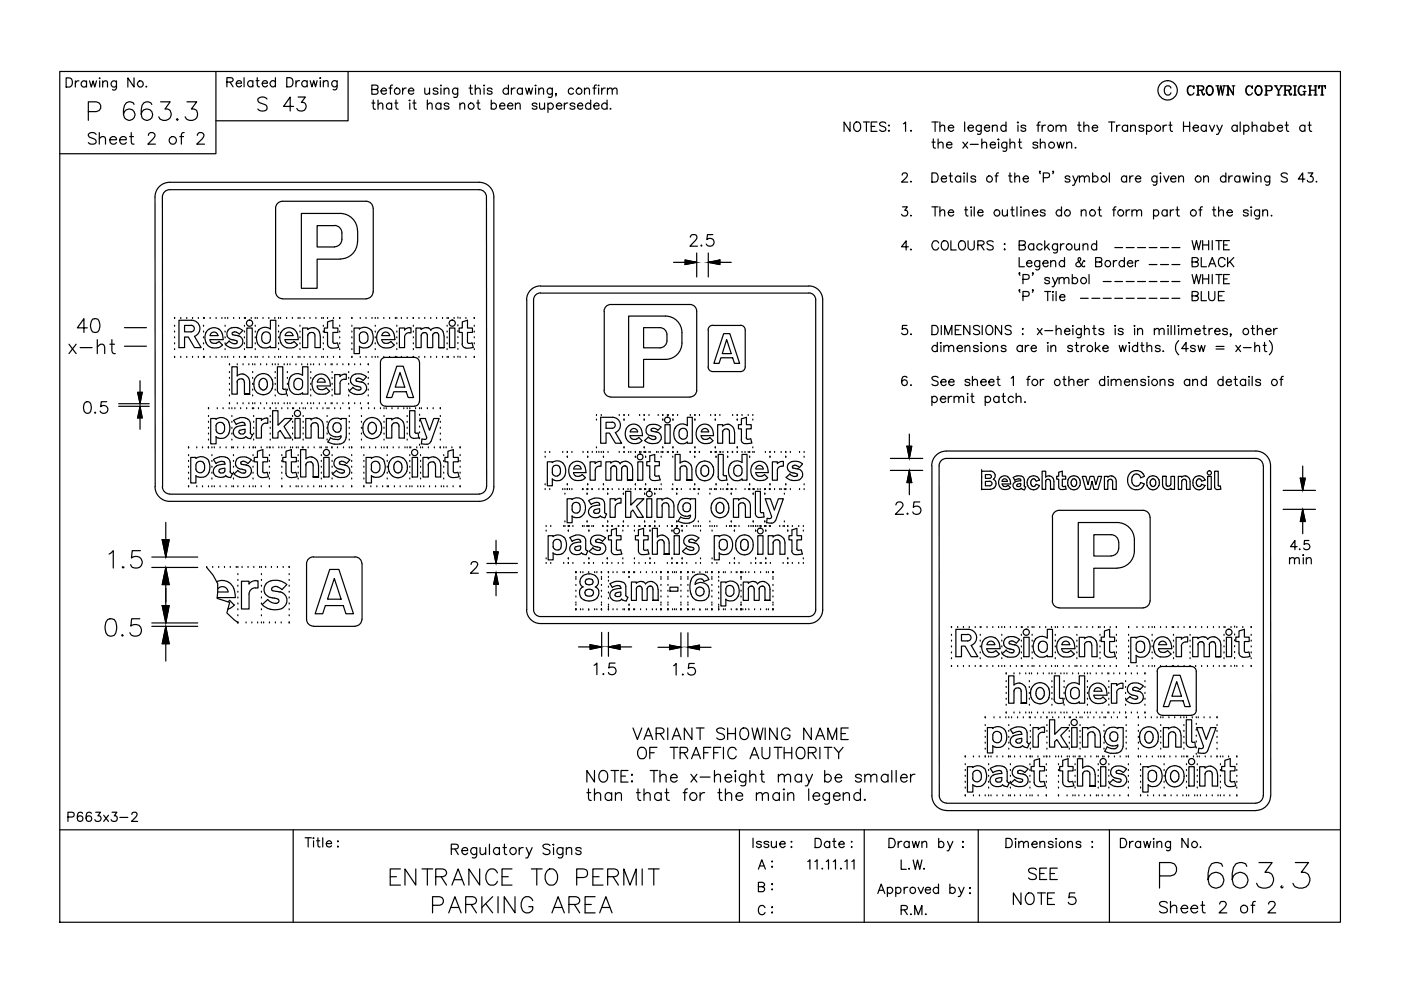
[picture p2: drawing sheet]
<svg xmlns="http://www.w3.org/2000/svg" width="297mm" height="210mm" viewBox="0 0 297 210" stroke-linecap="round" stroke-linejoin="round" font-family="sans-serif">
<g fill="none" stroke="#000" stroke-width=".25">
<path d="M12.7 15.2h271.5v180.3h-271.5zM14 16.5h.7a1.04 1.04 0 0 1 .7 1 1.04 1.04 0 0 1-.7 1h-.7zM16 17.1v1.4M16.7 17.1a.64 .64 0 0 0-.7 .6M18.3 17.4a.63 .63 0 0 0-.9-.1 .63 .63 0 0 0 0 1 .63 .63 0 0 0 .9-.1M18.3 17.1v1.4M19 17.1l.4 1.4 .3-1.4 .4 1.4 .4-1.4M21.1 17.1v1.4M21.1 16.5v.2zM21.8 17.5l.4-.4 .5 .1 .1 1.3M21.8 17.1v1.4M24.7 17.1l-.1 1.8-.3 .2-.5-.1"/>
<path d="M24.7 17.4a.63 .63 0 0 0-.9-.1 .63 .63 0 0 0 0 1 .63 .63 0 0 0 .9-.1M28.4 16.5v2l-1.3-2v2M31 18.3l-.1 .1h.2M45.8 15.2v17.4h-33.1M48.1 17.4l1.1-.1 .2-.3-.1-.4-.3-.1h-.9v1.9M48.8 17.4l.6 1M50.1 17.7h1.1a.6 .6 0 0 0-.8-.5 .6 .6 0 0 0-.2 .9 .57 .57 0 0 0 1 0M51.7 16.5v1.9M53.6 17.4a.61 .61 0 0 0-.9-.1 .61 .61 0 0 0 0 .9 .61 .61 0 0 0 .9-.1M53.6 17.1v1.3M54.3 17.1h.6M54.5 16.5v1.5l.2 .3 .3 .1"/>
<path d="M55.6 17.7h1.1a.6 .6 0 0 0-.8-.5 .6 .6 0 0 0-.2 .9 .57 .57 0 0 0 1 0M58.4 17.4a.63 .63 0 0 0-.9-.1 .63 .63 0 0 0 0 .9 .63 .63 0 0 0 .9-.1M58.4 16.5v1.9M60.8 16.5h.7a1.04 1.04 0 0 1 .6 .9 1.04 1.04 0 0 1-.6 1h-.7zM62.8 17.1v1.3M63.5 17.1a.64 .64 0 0 0-.7 .6M65.1 17.4a.63 .63 0 0 0-.9-.1 .63 .63 0 0 0 0 .9 .63 .63 0 0 0 .9-.1M65.1 17.1v1.3M65.8 17.1l.3 1.3 .4-1.3 .4 1.3 .3-1.3M67.9 17.1v1.3M67.9 16.5v.1zM68.6 17.5l.4-.4 .5 .1 .1 1.2"/>
<path d="M68.6 17.1v1.3M71.5 17.1l-.2 1.8-.2 .1h-.5M71.5 17.4a.63 .63 0 0 0-1-.1 .63 .63 0 0 0 0 .9 .63 .63 0 0 0 1-.1M73.8 15.2v10.4h-28M78.8 19l1.1-.1 .3-.3-.1-.4-.4-.2h-.9v2h.9a.51 .51 0 0 0 .5-.5 .51 .51 0 0 0-.5-.5M80.8 19.3h1.1a.57 .57 0 0 0-.5-.7 .57 .57 0 0 0-.6 .7v.1a.63 .63 0 0 0 .5 .6 .63 .63 0 0 0 .6-.3M82.5 18.7h.6M83.2 18l-.3 .1-.1 .3v1.6M85.4 18.7v1.3M86.1 18.7a.72 .72 0 0 0-.7 .6M86.6 19.3h1.1a.62 .62 0 0 0-.8-.6 .62 .62 0 0 0-.2 1 .65 .65 0 0 0 1 0M90.1 18.7v1.2l.5 .1 .5-.4"/>
<path d="M91.1 18.7v1.3M92.9 19a.57 .57 0 0 0-1.1 0 .9 .9 0 0 0 1 .4l.1 .3a.62 .62 0 0 1-1.1 0M93.5 18.7v1.3M93.5 18v.2zM94.2 19.1l.4-.4 .5 .1 .1 1.2M94.2 18.7v1.3M97 18.7v1.5a.51 .51 0 0 1-.3 .5 .51 .51 0 0 1-.5-.1M97 19a.62 .62 0 0 0-.9-.1 .62 .62 0 0 0 0 .9 .62 .62 0 0 0 .9-.1M99.5 18.7h.6M99.8 18v1.6v.3l.4 .1M100.8 19l.4-.3 .5 .1 .1 1.2M100.8 18v2"/>
<path d="M102.6 18.7v1.3M102.6 18l.2 .1-.2 .1zM104.3 19a.57 .57 0 0 0-1 0 .9 .9 0 0 0 .9 .4l.1 .3a.62 .62 0 0 1-1 0M107.8 19a.64 .64 0 0 0-.9-.1 .64 .64 0 0 0 0 .9 .64 .64 0 0 0 .9-.1M107.8 18v2M108.4 18.7v1.3M109.2 18.7a.72 .72 0 0 0-.8 .6M110.8 19a.62 .62 0 0 0-.9-.1 .62 .62 0 0 0 0 .9 .62 .62 0 0 0 .9-.1M110.8 18.7v1.3M111.4 18.7l.4 1.3 .4-1.3 .3 1.3 .4-1.3M113.6 18.7v1.3M113.6 18l.1 .1-.1 .1z"/>
<path d="M114.2 19l.5-.3 .5 .1v1.2M114.2 18.7v1.3M117.1 18.7v1.5a.51 .51 0 0 1-.3 .5 .51 .51 0 0 1-.5-.1M117.1 19a.62 .62 0 0 0-.9-.1 .62 .62 0 0 0 0 .9 .62 .62 0 0 0 .9-.1M118 19.9h-.2h.2l-.2 .5M121.6 19a.62 .62 0 0 0-.9-.1 .62 .62 0 0 0 0 .9 .62 .62 0 0 0 .9-.1M123.9 19l.5-.3 .5 .1 .1 1.2M123.9 18.7v1.3M125.7 18.7h.7M126.5 18l-.4 .1-.1 .3v1.6M126.9 18.7v1.3M126.9 18v.2z"/>
<path d="M127.6 18.7v1.3M128.3 18.7a.72 .72 0 0 0-.7 .6M128.8 19l.5-.3 .4 .1 .1 1.2M128.8 18.7v1.3M129.8 19l.5-.3 .4 .1 .1 1.2M248.3 18.7a.72 .72 0 0 0-.9-.5 .72 .72 0 0 0-.5 .7 .88 .88 0 0 0 .1 1 .88 .88 0 0 0 1 .2l.3-.4M252.4 18.2a1.11 1.11 0 0 0 0 2M253 18.5l.1 .3v-.6l-.1 .3a.75 .75 0 0 0-.8-.3 .75 .75 0 0 0-.5 .7v.5a.72 .72 0 0 0 .6 .7 .72 .72 0 0 0 .8-.4M253.7 18.2h1.1l.4 .2v.4l-.1 .3h-1M254 18.2v2M254.1 18.2v2M254.5 19.1l.3 .2 .3 .7h.3"/>
<path d="M254.7 19.2l.4 1h.1l.2-.3M254.8 18.2l.4 .4-.2 .5h-.2M256.4 18.2a1 1 0 0 0-.7 1 1 1 0 0 0 .9 1 1 1 0 0 0 .6-1.1 1 1 0 0 0-.8-.9 1.13 1.13 0 0 0 0 2M256.6 18.2a1.09 1.09 0 0 1 .6 1 1.09 1.09 0 0 1-.6 1M257.8 18.2h.6M258.1 18.2l.3 2 .4-2 .4 2 .4-2M258.2 18.2l.2 1.5M258.9 18.2l.3 1.5M259.3 18.2h.6M260 18.2h.4M260.3 18.2v2M261.3 18.2h.5"/>
<path d="M261.5 20l-1.1-1.8v2M261.5 18.2v2l-1.1-1.8M264.8 18.2a1.11 1.11 0 0 0 0 2M265.4 18.5l.1 .3v-.6l-.1 .3a.75 .75 0 0 0-.8-.3 .75 .75 0 0 0-.5 .7 .86 .86 0 0 0 .2 1 .86 .86 0 0 0 .9 .2l.3-.4M266.8 18.2a1 1 0 0 0-.7 1 1 1 0 0 0 .8 1 1 1 0 0 0 .7-1.1 1 1 0 0 0-.8-.9 1.09 1.09 0 0 0-.6 1 1.09 1.09 0 0 0 .6 1M266.9 18.2a1.13 1.13 0 0 1 0 2M268.2 18.2h1.1l.3 .1 .1 .3-.1 .5-1.1 .1M268.4 18.2v2M268.5 18.2v2M269.3 18.2a.52 .52 0 0 1 .4 .5 .52 .52 0 0 1-.4 .5M270.2 18.2h.6M270.4 18.2l.6 1v1"/>
<path d="M270.5 18.2l.6 1v1M271.4 18.2h.6M271.8 18.2l-.7 1M272.2 18.2h1.1l.3 .1 .1 .3-.1 .5h-1.1M272.4 18.2v2M272.5 18.2v2M273 19.1l.3 .2 .4 .8 .1-.1M273.2 19.2l.2 .9 .3 .1 .1-.3M273.3 18.2l.4 .4-.1 .3-.3 .2M274.2 18.2h.7M274.5 18.2v2M274.6 18.2v2"/>
<path d="M275.9 18.2a1.11 1.11 0 0 0 0 2M276.3 19.4h.6M276.5 18.5l.1 .3v-.6l-.1 .3a.75 .75 0 0 0-.8-.3 .75 .75 0 0 0-.5 .7l.2 .8a.66 .66 0 0 0 .5 .4 .66 .66 0 0 0 .6-.2M276.5 19.4v.8M276.6 19.4v.8M277.4 18.2h.7M277.7 18.2v2M277.8 19.1h1.1M277.8 18.2v2M278.6 18.2h.6M278.9 18.2v2M279 18.2v2"/>
<path d="M279.7 18.2l-.1 .6v-.6h1.4v.6l-.1-.6M280.3 18.2v2M280.4 18.2v2M18.7 23.7h1.7a1.04 1.04 0 0 0 1-1.1 1.04 1.04 0 0 0-1-1h-1.7v3.9M20.4 28.5a.92 .92 0 0 0-.9-.4 .92 .92 0 0 0-.8 .6l.5 .5a1.35 1.35 0 0 1 1.2 .7v.3a1.12 1.12 0 0 1-1.7 0M21.1 29.4l.5-.4 .6 .1 .2 1.5M21.1 28.1v2.5M23.3 29.6h1.4a.72 .72 0 0 0-.9-.7 .72 .72 0 0 0-.5 1 .75 .75 0 0 0 .6 .7 .75 .75 0 0 0 .8-.4M25.4 29.6h1.4a.75 .75 0 0 0-1.1-.6 .75 .75 0 0 0-.2 1.2 .74 .74 0 0 0 1.3 0M27.5 29h.8M27.8 28.1v2l.2 .4 .4 .1M28.4 22.1a1.1 1.1 0 0 0-1.6-.3 3.3 3.3 0 0 0-.4 3.2 1.23 1.23 0 0 0 2 0 1.23 1.23 0 0 0-.6-1.9 1.23 1.23 0 0 0-1.6 1.1"/>
<path d="M31.5 28.7l.1-.3 .3-.3 .7 .1a.55 .55 0 0 1 .1 .9l-1.4 1.5h1.6M32.2 22.1a1.14 1.14 0 0 0-1.1-.5 1.14 1.14 0 0 0-1 .8l-.2 .9 .2 1.7a1.21 1.21 0 0 0 2 .1 1.21 1.21 0 0 0-.5-1.9 1.21 1.21 0 0 0-1.7 1M34 21.6h2.1l-1.1 1.5a1.21 1.21 0 0 1 1.3 1.1 1.21 1.21 0 0 1-1.1 1.3 1.19 1.19 0 0 1-1.5-.7M37.6 25.1l-.2 .2 .2 .2 .2-.2M38.1 29h.8M39 28.1l-.4 .1-.1 .4v2M39.6 21.6h2.1l-1.1 1.5 .9 .2a1.37 1.37 0 0 1-.2 2.1 1.37 1.37 0 0 1-2-.6M41.8 28.7l.3-.5 .2-.1 .7 .1a.55 .55 0 0 1 .1 .9l-1.4 1.5h1.7M56.6 21a1.26 1.26 0 0 0-1.9 0 .69 .69 0 0 0 .5 .8l.9 .3a.71 .71 0 0 1 .5 .6 .71 .71 0 0 1-.2 .7 1.4 1.4 0 0 1-1.7-.3M62.2 22.6h-2.1l1.4-2v2.9M63.2 20.6h1.5l-.8 1.1a.95 .95 0 0 1 1 1.1 .95 .95 0 0 1-1.3 .7l-.4-.1-.3-.4M78.8 21.8h.7"/>
<path d="M79.1 21.2v1.6l.1 .3 .4 .1M80.2 22.2l.4-.4 .5 .2 .1 1.2M80.2 21.2v2M83 22.1a.62 .62 0 0 0-.9 0 .62 .62 0 0 0 0 .9 .62 .62 0 0 0 .9-.1M83 21.8v1.4M83.7 21.8h.6M84 21.2v1.6l.1 .3 .3 .1M86.8 21.3h.2zM86.9 21.8v1.4M87.5 21.8h.7M87.8 21.2v1.6l.1 .3 .4 .1M90.6 22.2l.5-.4 .4 .2 .1 1.2"/>
<path d="M90.6 21.2v2M93.5 22.1a.62 .62 0 0 0-.9 0 .62 .62 0 0 0 0 .9 .62 .62 0 0 0 .9-.1M93.5 21.8v1.4M95.2 22.1a.57 .57 0 0 0-1 0 .9 .9 0 0 0 .9 .5l.1 .3a.62 .62 0 0 1-1 0M97.5 22.2l.5-.4 .4 .2 .1 1.2M97.5 21.8v1.4M101.1 21.8h.6M101.4 21.2v1.6v.3l.4 .1M104.2 22.1a.62 .62 0 0 1 .9 0 .62 .62 0 0 1 0 .9 .62 .62 0 0 1-.9-.1M104.2 21.2v2M105.9 22.4h1.1a.55 .55 0 0 0-.5-.6 .55 .55 0 0 0-.6 .6 .61 .61 0 0 0 .4 .7 .61 .61 0 0 0 .7-.2M107.6 22.4h1.1a.57 .57 0 0 0-.5-.6 .57 .57 0 0 0-.6 .6v.2a.63 .63 0 0 0 .5 .6 .63 .63 0 0 0 .6-.3"/>
<path d="M109.3 22.2l.4-.4 .5 .2 .1 1.2M109.3 21.8v1.4M113.8 22.1a.57 .57 0 0 0-1 0 .9 .9 0 0 0 1 .5v.3a.62 .62 0 0 1-1 0M114.4 21.8l.1 1.3 .5 .1 .5-.4M115.5 21.8v1.4M116.2 22.1a.64 .64 0 0 1 .9-.1 .64 .64 0 0 1 0 1 .64 .64 0 0 1-.9-.1M116.2 21.8v2M118 22.4h1.1a.62 .62 0 0 0-.9-.5 .62 .62 0 0 0-.2 1 .65 .65 0 0 0 1.1 0M119.6 21.8v1.4M120.4 21.8a.65 .65 0 0 0-.8 .6M121.9 22.1a.6 .6 0 0 0-1.1 0l.3 .3 .7 .2 .1 .3a.65 .65 0 0 1-1.1 0M122.4 22.4h1.1a.56 .56 0 0 0-.5-.6 .56 .56 0 0 0-.6 .6 .61 .61 0 0 0 .4 .7 .61 .61 0 0 0 .7-.2"/>
<path d="M125.2 22.1a.62 .62 0 0 0-.9 0 .62 .62 0 0 0 0 .9 .62 .62 0 0 0 .9-.1M125.2 21.2v2M125.9 22.4h1.1a.55 .55 0 0 0-.5-.6 .55 .55 0 0 0-.6 .6 .61 .61 0 0 0 .4 .7 .61 .61 0 0 0 .7-.2M128.7 22.1a.64 .64 0 0 0-.9-.1 .64 .64 0 0 0 0 1 .64 .64 0 0 0 .9-.1M128.7 21.2v2M129.4 23v.2l.2-.1M180.2 25.9v2l-1.2-2v2M181.4 26a.95 .95 0 0 1 1.1 .4 .95 .95 0 0 1-.2 1.2l-.2 .1a.93 .93 0 0 1-1.1-.4 .93 .93 0 0 1 .2-1.1zM183.1 25.9h1.2M183.7 25.9v2M184.7 26.8h.8M185.9 25.9h-1.2v2h1.2"/>
<path d="M187.8 26.2a.73 .73 0 0 0-.7-.4 .73 .73 0 0 0-.6 .5l.2 .3 .9 .4 .2 .6a.84 .84 0 0 1-1.3 0M188.4 26.6h.2zM188.4 27.7h.2l-.1 .2zM191.3 37.1l.1-.3 .3-.1 .6 .1a.66 .66 0 0 1-.2 .9l-1 .9h1.4M191.5 26.2l.5-.3v2M193.1 27.6v.3l.1-.2M193.1 38.4v.1h.1M197.6 36.7h.7a1.05 1.05 0 0 1 .6 .9 1.05 1.05 0 0 1-.6 1h-.7zM197.6 25.9h1.3M197.6 30.1h.7M197.9 29.5v1.6l.1 .2 .3 .1M198.3 25.9v2"/>
<path d="M198.9 30.5l.5-.4 .4 .1 .2 1.2M198.9 29.5v1.9M199.3 26.9l.4-.4 .5 .1 .1 1.3M199.3 25.9v2M199.6 37.9h1.1a.55 .55 0 0 0-.6-.6 .55 .55 0 0 0-.5 .6 .61 .61 0 0 0 .3 .7 .61 .61 0 0 0 .8-.2M200.7 30.7h1.1a.62 .62 0 0 0-.6-.5 .62 .62 0 0 0-.6 .6 .62 .62 0 0 0 .5 .6l.7-.2M201.1 27.1h1.1a.62 .62 0 0 0-1-.4 .62 .62 0 0 0 .2 1 .54 .54 0 0 0 .8-.1M201.2 37.3h.7M201.5 36.7v1.5l.1 .3 .4 .1M203.7 37.6a.64 .64 0 0 0-1-.1 .64 .64 0 0 0 0 .9 .64 .64 0 0 0 1 0M203.7 37.3v1.3M204.1 30.1l1.1 1.3"/>
<path d="M204.3 36.7h.2zM204.4 37.3v1.3M204.5 25.9v2M205.1 36.7v1.9M205.2 30.1l-1.1 1.3M205.2 27.1h1.2a.57 .57 0 0 0-.6-.6 .57 .57 0 0 0-.6 .6v.2a.61 .61 0 0 0 .5 .6 .61 .61 0 0 0 .7-.3M205.7 30.6h1.7M206.9 37.6a.57 .57 0 0 0-1.1 0 .9 .9 0 0 0 1 .5l.1 .3a.62 .62 0 0 1-1.1 0M208 26.5v1.8l-.3 .2-.5-.1M208 26.8a.62 .62 0 0 0-.9-.1 .62 .62 0 0 0 0 .9 .62 .62 0 0 0 .9 0M208.2 30.5a.67 .67 0 0 1 .9-.3l.1 1.2M208.2 29.5v1.9"/>
<path d="M208.7 27.1h1.1a.6 .6 0 0 0-.8-.5 .6 .6 0 0 0-.2 1 .57 .57 0 0 0 1 0M209.9 30.7h1.1a.6 .6 0 0 0-.8-.5 .6 .6 0 0 0-.2 1 .62 .62 0 0 0 1 0M210.4 26.9a.67 .67 0 0 1 .9-.3l.1 1.3M210.4 26.5v1.4M211 37.3h.6M211.6 29.5h.2l-.1 .2zM211.7 36.7h-.4l-.1 .3v1.6M211.7 30.1v1.3M213.3 26.8a.62 .62 0 0 0-.9-.1 .62 .62 0 0 0 0 .9 .62 .62 0 0 0 .9 0M213.3 25.9v2M213.5 30.1l-.1 1.8-.3 .2-.4-.1M213.5 30.4a.62 .62 0 0 0-.9-.1 .62 .62 0 0 0 0 .9 .62 .62 0 0 0 .9 0"/>
<path d="M213.8 37.3h.7M214.1 36.7v1.5l.1 .3 .4 .1M214.1 30.5a.67 .67 0 0 1 1-.3l.1 1.2M214.1 29.5v1.9M215.2 37.7l.4-.4 .5 .1 .1 1.2M215.2 36.7v1.9M215.7 26h.2l-.1 .1zM215.8 26.5v1.4M215.9 30.1h.6M216.2 29.5v1.6l.1 .2 .3 .1M216.9 37.9h1.1a.56 .56 0 0 0-.5-.6 .56 .56 0 0 0-.6 .6 .61 .61 0 0 0 .4 .7 .61 .61 0 0 0 .7-.2M217.5 26.8a.62 .62 0 0 0-1 0v.2a.9 .9 0 0 1 1 .5v.1a.57 .57 0 0 1-1 0"/>
<path d="M219.8 26.5h.7M220 30.4a.62 .62 0 0 0-1 0 .9 .9 0 0 0 .9 .5l.1 .3a.62 .62 0 0 1-1 0M220.4 36.4l.1 .1 .1-.1h-.2l.2 .4M220.6 25.9l-.4 .1-.1 .2v1.7M220.6 30.5l.4-.4 .5 .1 .1 1.2M220.6 29.5v1.9M221 26.5v1.4M221.2 37.7l1.1-.1 .2-.3-.1-.5-.3-.1h-.9v1.9M221.7 26.5a.58 .58 0 0 0-.7 .6M223.4 36.4l-.1 .1-.1-.1h.2l-.2 .4M223.9 26.9l.5-.4 .4 .1 .2 1.3M223.9 26.5v1.4"/>
<path d="M224.1 30.1l.4 1.3 .3-1.3 .4 1.3 .4-1.3M225 26.9a.67 .67 0 0 1 .9-.3l.1 1.3M226.2 30.5l.4-.4 .5 .1 .1 1.2M226.2 30.1v1.3M226.8 37.6a.57 .57 0 0 0-1 0 .9 .9 0 0 0 1 .5v.3a.62 .62 0 0 1-1 0M227.5 37.3l.5 1.3 .6-1.3M228 38.6l-.3 .7h-.3M228 31.2v.2l.1-.1M228.5 26.5h.7M228.8 25.9v1.6l.1 .2 .3 .2M228.9 37.7l.4-.4 .5 .1 .1 1.2M228.9 37.3v1.3"/>
<path d="M229.8 26.9l.5-.4 .4 .1 .2 1.3M229.8 25.9v2M229.9 37.7l.5-.4 .5 .1v1.2M231.6 27.1h1.1a.62 .62 0 0 0-1-.4 .62 .62 0 0 0 .2 1 .54 .54 0 0 0 .8-.1M231.7 37.6a.64 .64 0 0 1 .9-.1 .64 .64 0 0 1 0 .9 .64 .64 0 0 1-.9 0M231.7 36.7v1.9M235 25.9h1.4M235.2 36.7v1.9M235.7 25.9v2M236.7 26.5v1.4M237.5 26.5a.58 .58 0 0 0-.8 .6M238.9 37.6a.62 .62 0 0 0-.9-.1 .62 .62 0 0 0 0 .9 .62 .62 0 0 0 .9 0"/>
<path d="M238.9 37.3v1.3M239.1 26.8a.64 .64 0 0 0-1-.1 .64 .64 0 0 0 0 .9 .64 .64 0 0 0 1 0M239.1 26.5v1.4M239.5 37.3v1.3M239.7 26.9l.5-.4 .4 .1 .1 1.3M239.7 26.5v1.4M240.3 37.3a.65 .65 0 0 0-.8 .6M240.7 37.9h1.2a.57 .57 0 0 0-.6-.6 .57 .57 0 0 0-.6 .6v.2a.63 .63 0 0 0 .5 .5 .63 .63 0 0 0 .7-.2M242.5 26.8a.62 .62 0 0 0-1 0l.1 .2a.9 .9 0 0 1 .9 .5v.1a.57 .57 0 0 1-1 0M243.1 26.8a.62 .62 0 0 1 .9-.1 .62 .62 0 0 1 0 .9 .62 .62 0 0 1-.9 0M243.1 26.5v2M245.3 37.3v1.5a.49 .49 0 0 1-.3 .4 .49 .49 0 0 1-.5 0"/>
<path d="M245.3 37.6a.62 .62 0 0 0-.9-.1 .62 .62 0 0 0 0 .9 .62 .62 0 0 0 .9 0M246 36.7h.1zM246.1 37.3v1.3M246.6 26.5v1.4M246.7 37.3l.6 1.3 .5-1.3M247.4 26.5a.64 .64 0 0 0-.8 .6M247.8 26.5h.7M248.1 25.9v1.6l.1 .2 .4 .2M248.2 37.9h1.1a.55 .55 0 0 0-.5-.6 .55 .55 0 0 0-.6 .6 .61 .61 0 0 0 .4 .7 .61 .61 0 0 0 .7-.2M249.9 37.7l.5-.4 .4 .1 .1 1.2M249.9 37.3v1.3M250.9 25.9v2"/>
<path d="M250.9 26.8h1.3M252.2 25.9v2M253 27.1h1.1a.57 .57 0 0 0-.6-.6 .57 .57 0 0 0-.5 .6v.2a.61 .61 0 0 0 .4 .6 .61 .61 0 0 0 .7-.3M253.7 20.2h.6M255.2 37.7l.5-.4 .4 .1 .1 1.2M255.2 37.3v1.3M255.7 26.8a.62 .62 0 0 0-.9-.1 .62 .62 0 0 0 0 .9 .62 .62 0 0 0 .9 0M255.7 26.5v1.4M256.4 26.5l.6 1.4 .5-1.4M258 26.5l.6 1.4 .5-1.4M258.6 27.9l-.4 .6h-.3M259.9 37.6a.64 .64 0 0 0-.9-.1 .64 .64 0 0 0 0 .9 .64 .64 0 0 0 .9 0"/>
<path d="M259.9 36.7v1.9M260 20.2h.6M260.5 37.3v1.3M261.3 37.3a.72 .72 0 0 0-.8 .6M262.3 26.8a.64 .64 0 0 0-.9-.1 .64 .64 0 0 0 0 .9 .64 .64 0 0 0 .9 0M262.3 26.5v1.4M262.9 37.6a.62 .62 0 0 0-.9-.1 .62 .62 0 0 0 0 .9 .62 .62 0 0 0 .9 0M262.9 37.3v1.3M262.9 25.9v2M263.5 37.3l.4 1.3 .4-1.3 .3 1.3 .4-1.3M263.7 26.8a.62 .62 0 0 1 .9-.1 .62 .62 0 0 1 0 .9 .62 .62 0 0 1-.9 0M263.7 26.5v2"/>
<path d="M265.5 26.9a.67 .67 0 0 1 .9-.3l.1 1.3M265.5 25.9v2M265.7 37.3v1.3M265.7 36.7v.1zM266.3 37.7l.5-.4 .5 .1v1.2M266.3 37.3v1.3M268.2 20.2h.6M268.4 26.8a.62 .62 0 0 0-.9-.1 .62 .62 0 0 0 0 .9 .62 .62 0 0 0 .9 0M268.4 26.5v1.4M269 26.8a.62 .62 0 0 1 .9-.1 .62 .62 0 0 1 0 .9 .62 .62 0 0 1-.9 0M269 25.9v2M269.2 37.3v1.5a.51 .51 0 0 1-.3 .5 .51 .51 0 0 1-.5-.1"/>
<path d="M269.2 37.6a.62 .62 0 0 0-.9-.1 .62 .62 0 0 0 0 .9 .62 .62 0 0 0 .9 0M270.8 20.2h.6M270.8 27.1h1.1a.6 .6 0 0 0-.8-.5 .6 .6 0 0 0-.2 1 .57 .57 0 0 0 1 0M272.2 20.2h.6M272.5 26.5h.6M272.8 25.9v1.6l.1 .2 .3 .2M272.9 37a.73 .73 0 0 0-.7-.4 .73 .73 0 0 0-.6 .5l.2 .3 1 .4a.5 .5 0 0 1 0 .7 .99 .99 0 0 1-1.2-.1M274.2 20.2h.7M276.7 38h-1.4l.9-1.3v1.9M276.7 26.8a.62 .62 0 0 0-.9-.1 .62 .62 0 0 0 0 .9 .62 .62 0 0 0 .9 0M276.7 26.5v1.4M277.3 36.7h1.1l-.6 .7a.64 .64 0 0 1 .6 .6 .64 .64 0 0 1-.5 .7 .64 .64 0 0 1-.7-.5"/>
<path d="M277.3 26.5h.7M277.4 20.2h.7M277.6 25.9v1.6l.1 .2 .4 .2M278.6 20.2h.6M279.1 38.4l-.1 .1h.2M280 20.2h.6M72.5 50.7a1.59 1.59 0 0 1-1.6 1.6M72.5 50.8a2.47 2.47 0 0 0-.7-2.7l-.9-.3h-3.7v4.6h3.7M75.8 51.2a3.7 3.7 0 0 1-3.7 3.7M75.8 48.9a3.7 3.7 0 0 0-3.7-3.6h-8.2v15.8h3.3v-6.2h4.9M75.8 48.9v2.4M79.1 44.1a1.46 1.46 0 0 0-1.5-1.4h-17.7a1.46 1.46 0 0 0-1.5 1.4v17.8"/>
<path d="M79.1 44.2v17.7M142.8 55.6h4.9M145.3 55.1l2.4 .5-2.4 .5zM146.4 50.3l.1-.3a.82 .82 0 0 1 1.2 0 .85 .85 0 0 1-.3 1l-1.1 1.2h1.6M147.7 53.6v5.1M148.7 51.9l-.1 .2 .1 .1 .1-.1M150.2 53.6v5.1M150.2 55.6l2.4-.5v1zM150.2 55.6h4.8M151.1 49.7h-1.1l-.1 1.1a.87 .87 0 0 1 1.3 0 .87 .87 0 0 1-.2 1.3 .87 .87 0 0 1-1.3-.4M191.4 43.9h1l-.6 .7a.66 .66 0 0 1 .5 1 .66 .66 0 0 1-1.2-.2M192.6 52.3h-1.5l1-1.2v1.9"/>
<path d="M193.1 45.6v.1h.1M193.1 52.8v.1h.1M197.6 43.9h1.3M198.3 43.9v1.9M199 51.5a.74 .74 0 0 0-.8-.5 .74 .74 0 0 0-.6 .8v.4a.74 .74 0 0 0 .6 .8 .74 .74 0 0 0 .8-.5M199.3 44.9l.4-.4 .5 .1 .1 1.2M199.3 43.9v1.9M199.7 51.3a.74 .74 0 0 1 .9-.2 .74 .74 0 0 1 .5 .7 .86 .86 0 0 1-.2 .9 .86 .86 0 0 1-.9 .2 1.27 1.27 0 0 1-.3-1.6zM201.1 45h1.1a.61 .61 0 0 0-.9-.5 .61 .61 0 0 0-.2 1 .6 .6 0 0 0 1.1 0M201.6 51.1v1.9h1.1M203.4 51.3a.74 .74 0 0 1 .8-.2 .74 .74 0 0 1 .5 .7 .86 .86 0 0 1-.2 .9 .86 .86 0 0 1-.9 .2 1.27 1.27 0 0 1-.2-1.6zM204.5 44.5h.7"/>
<path d="M204.8 43.9v1.5l.1 .3 .3 .1M205.2 51.1v1.4a.67 .67 0 0 0 .7 .5 .67 .67 0 0 0 .7-.5v-1.4M205.9 44.5v1.3M205.9 43.9v.1zM206.6 43.9v1.9M207.3 45h1.1a.6 .6 0 0 0-.8-.5 .6 .6 0 0 0-.2 1 .57 .57 0 0 0 1 0M207.3 52h.9a.5 .5 0 0 0 .4-.6l-.4-.3h-.9v1.9M208 52l.6 1M210.6 51.3a.75 .75 0 0 0-1.3 .2l.2 .3 .7 .3a.47 .47 0 0 1 .4 .3 .47 .47 0 0 1-.2 .5 .91 .91 0 0 1-1.1-.2M212.5 44.5l.2 1.2 .4 .1 .5-.4M212.9 51.8h.2zM213 52.8l.1 .1-.1 .1z"/>
<path d="M213.6 44.5v1.3M214.3 44.5h.7M214.6 43.9v1.5l.1 .3 .4 .1M215.6 43.9v1.9M216.1 52l1.1-.1 .2-.3-.1-.4-.4-.1h-.8v1.9h.8a.51 .51 0 0 0 .5-.5 .51 .51 0 0 0-.5-.5M216.1 54.6v2h1.1M216.1 57.9h.2h-.2l.2 .5M216.4 43.9h.1zM216.5 44.5v1.3M216.9 59.2l1.1-.1 .2-.3-.1-.4-.4-.2h-.8v2M217.1 44.9l.5-.4 .4 .1 .2 1.2M217.1 44.5v1.3"/>
<path d="M217.6 55.8h1.2a.61 .61 0 0 0-.9-.5 .61 .61 0 0 0-.2 1 .6 .6 0 0 0 1.1 0M218.9 45h1.1a.6 .6 0 0 0-.8-.5 .6 .6 0 0 0-.2 1 .56 .56 0 0 0 .5 .3 .56 .56 0 0 0 .5-.3M219 57.9h-.1h.1l-.1 .5M219.2 52a.63 .63 0 0 0-1-.1 .63 .63 0 0 0 0 .9 .63 .63 0 0 0 1-.1M219.2 51.7v1.3M220.4 55.2v1.6a.51 .51 0 0 1-.3 .4 .51 .51 0 0 1-.5-.1M220.4 55.5a.61 .61 0 0 0-.9-.1 .61 .61 0 0 0 0 1 .61 .61 0 0 0 .9-.1M221 52a.63 .63 0 0 0-1-.1 .63 .63 0 0 0 0 .9 .63 .63 0 0 0 1-.1M221.1 55.8h1.1a.6 .6 0 0 0-.8-.5 .6 .6 0 0 0-.2 1 .57 .57 0 0 0 1 0M221.5 51.1v1.9M221.6 44.8a.57 .57 0 0 0-1 0l.1 .2 .8 .3 .1 .2a.57 .57 0 0 1-1 0M221.9 52.2l.6 .8"/>
<path d="M222.4 51.7l-.9 .9M222.5 59.1a.57 .57 0 0 0-1 0l.1 .2 .8 .3 .1 .3a.57 .57 0 0 1-1 0M222.8 55.6l.4-.4 .5 .1 .1 1.3M222.8 55.2v1.4M223.2 58.8l.5 1.4 .6-1.4M224.2 51.7l-.1 1.8-.3 .1h-.4M224.2 52a.61 .61 0 0 0-.9-.1 .61 .61 0 0 0 0 .9 .61 .61 0 0 0 .9-.1M224.5 59.2l.5-.4 .5 .1 .1 1.3M224.5 58.8v1.4M224.8 51.7v1.3M225.1 44.8a.63 .63 0 0 0-1-.1 .63 .63 0 0 0 0 .9 .63 .63 0 0 0 1-.1M225.1 43.9v1.9"/>
<path d="M225.6 51.7a.64 .64 0 0 0-.8 .5M225.6 59.2l.5-.4 .4 .1 .1 1.3M225.7 55.5a.63 .63 0 0 0-.9-.1 .63 .63 0 0 0 0 1 .63 .63 0 0 0 .9-.1M225.7 54.6v2M227.3 59.1a.63 .63 0 0 1 1-.1 .63 .63 0 0 1 0 1 .63 .63 0 0 1-1-.1M227.3 58.2v2M227.9 51.7v1.2l.5 .1 .5-.4M228.9 51.7v1.3M229.2 44.9l.5-.4 .5 .1 .1 1.2M229.2 44.5v1.3M229.6 52.1l.5-.4 .5 .1v1.2M229.6 51.7v1.3"/>
<path d="M230 55.5l-.2-.3-.4 .8a.7 .7 0 0 1-.6 .6 .7 .7 0 0 1-.7-.4l.1-.4 .8-.6a.39 .39 0 0 0-.1-.6l-.2 .1a.73 .73 0 0 0 .2 .9l.6 .9 .4 .1 .1-.2M230.9 58.2v2M232.3 55.5h1.1l.2-.3-.1-.4-.4-.2h-.8v2h.8l.4-.2v-.7l-.4-.2M232.5 52a.61 .61 0 0 0-.9-.1 .61 .61 0 0 0 0 .9 .61 .61 0 0 0 .9-.1M232.5 51.1v1.9M232.8 44.5h.6M233.1 43.9v1.5l.1 .3 .4 .1M233.9 59.7h1.7M235.9 44.5h.6M236.1 55.2v1.4M236.4 52.5h1.6M236.4 59.7h1.6"/>
<path d="M236.6 43.9h-.3l-.2 .3v1.6M236.8 55.2a.58 .58 0 0 0-.7 .6M238.4 55.5a.63 .63 0 0 0-.9-.1 .63 .63 0 0 0 0 1 .63 .63 0 0 0 .9-.1M238.4 54.6v2M238.8 44.5v1.3M238.8 52.5h1.7M238.8 59.7h1.7M239 55.8h1.2a.61 .61 0 0 0-.9-.5 .61 .61 0 0 0-.2 1 .6 .6 0 0 0 1.1 0M239.5 44.5a.64 .64 0 0 0-.7 .5M240 44.9l.5-.4 .4 .1 .1 1.2M240 44.5v1.3M240.7 55.2v1.4"/>
<path d="M241 44.9l.5-.4 .4 .1 .1 1.2M241.2 52.5h1.7M241.2 59.7h1.7M241.4 55.2a.58 .58 0 0 0-.7 .6M243.6 52.5h1.7M243.6 56.1h1.7M243.6 59.7h1.7M244.6 44.8a.61 .61 0 0 1 .9-.1 .61 .61 0 0 1 0 .9 .61 .61 0 0 1-.9-.1M244.6 44.5v1.9M246.1 52.5h1.6M246.1 56.1h1.6M246.1 59.7h1.6"/>
<path d="M247.5 44.8a.61 .61 0 0 0-1-.1 .61 .61 0 0 0 0 .9 .61 .61 0 0 0 1-.1M247.5 44.5v1.3M248.1 44.5v1.3M248.5 52.5h1.7M248.5 56.1h1.7M248.5 59.7h1.7M248.8 44.5a.58 .58 0 0 0-.7 .5M249.3 44.5h.7M249.6 43.9v1.5l.1 .3 .4 .1M252.7 58.2l.5 2 .5-2 .4 2 .5-2M252.7 55.5h1.1a.44 .44 0 0 0 0-.8l-1.1-.1v2h.8a.52 .52 0 0 0 .6-.7l-.3-.3-.3-.1M252.7 51l.5 2 .5-2 .4 2 .5-2"/>
<path d="M254.2 44.5h.6M254.7 54.6v2h1.1M254.9 43.9h-.3l-.1 .3v1.6M255 58.2v2M255 59.1h1.3M255 51v2M255 51.9h1.3M256.3 58.2v2M256.3 56.6l.7-2 .8 2M256.3 51v2M256.6 55.9h.9M257 58.2v2"/>
<path d="M257 51v2M257.1 44.5h.6M257.4 43.9v1.5v.3l.4 .1M257.8 58.2h1.3M257.8 51h1.3M258.4 44.9l.4-.4 .5 .1 .1 1.2M258.4 43.9v1.9M258.4 58.2v2M258.4 51v2M259.4 59.1h.8M259.4 51.9h.8M259.7 55.1a.72 .72 0 0 0-.8-.5 .72 .72 0 0 0-.6 .7 .86 .86 0 0 0 .2 1 .86 .86 0 0 0 .9 .2l.3-.4"/>
<path d="M260.2 45h1.1a.61 .61 0 0 0-.9-.5 .61 .61 0 0 0-.2 1 .6 .6 0 0 0 1.1 0M260.3 54.6v2M260.7 58.2h-1.3v2h1.3M260.7 51h-1.3v2h1.3M260.7 55.5l.9 1.1M261.6 54.6l-1.3 1.3M264.6 44.8a.57 .57 0 0 0-1 0l.1 .2 .9 .3v.2a.57 .57 0 0 1-1 0M265.3 44.5v1.3M265.3 43.9h.1l-.1 .1zM267.1 44.5l-.1 1.8-.3 .1h-.5M267.1 44.8a.61 .61 0 0 0-1-.1 .61 .61 0 0 0 0 .9 .61 .61 0 0 0 1-.1M267.7 44.9l.5-.4 .5 .1v1.2"/>
<path d="M267.7 44.5v1.3M269.6 45.6l-.1 .1h.2M14.6 73l1.5 2M16.1 73l-1.5 2M17 73.7h2.5M18.5 69.5h-2.1l1.4-1.9v2.9M19.6 67.7a.97 .97 0 0 1 1.4 .4 2.3 2.3 0 0 1-.2 2.3 .97 .97 0 0 1-1.4-.5 2.32 2.32 0 0 1 .2-2.2zM20.6 73.6l.7-.6 .7 .2 .2 .4v1.4M20.6 72v3M23.3 73h1M23.7 72v2.4l.1 .4 .6 .2M26.4 69.5h4.6"/>
<path d="M26.4 73.4h4.6M37 67.5h.1M37 69.2h.1M37 70.4h.1M37 71.6h.1M37 72.9h.1M37 74.1h.1M37 75.8h.1M38.3 67.5h.1M38.3 75.8h.1M39.6 67.5h.1M39.6 75.8h.1"/>
<path d="M40.5 69a.7 .7 0 0 1 .7 .7 .7 .7 0 0 1-.7 .7M40.5 69h-1.4v1.4h1.4M40.8 67.5h.1M40.8 75.8h.1M41.2 71.3a1.76 1.76 0 0 0 1.2-1.9 1.76 1.76 0 0 0-1.7-1.5h-2.8v5.8h1.2v-2.2h.8l1.3 2.2h1.4l-1.4-2.4M42.1 67.5h.1M42.1 75.8h.1M43.2 75.8h.1M43.2 74.1h.1M43.2 72.9h.1M43.2 71.6h.1M43.2 70.4h.1"/>
<path d="M43.2 69.2h.1M43.2 67.5h.1M43.3 67.5h.1M43.3 75.8h.1M44.3 69.8a2.22 2.22 0 0 0-.6 2.8 2.22 2.22 0 0 0 2.6 1.1M44.5 72l.2 .5 .3 .2M44.5 71.2h1.7M44.5 67.5h.1M44.5 75.8h.1M45.8 67.5h.1M45.8 75.8h.1M46.2 71.1a.83 .83 0 0 0-.8-.7 .83 .83 0 0 0-.8 .7"/>
<path d="M46.3 69.7a2.58 2.58 0 0 1 1 2.3h-2.8M46.4 69.8a1.8 1.8 0 0 0-2.1 0M46.4 72.4l-.8 .4-.6-.1M46.5 72.4l.7 .8M47 67.5h.1M47 75.8h.1M47.2 73.1l-.9 .6M47.7 75.8h.1M47.7 74.1h.1M47.7 72.9h.1M47.7 71.6h.1M47.7 70.4h.1"/>
<path d="M47.7 69.2h.1M47.7 67.5h.1M47.8 73a2.81 2.81 0 0 0 2.9 .7M48.3 67.5h.1M48.3 75.8h.1M48.7 79h.1M48.7 77.3h.1M49 72l.3 .1M49.1 69.5a1.27 1.27 0 0 0-1 1.2 1.27 1.27 0 0 0 .9 1.3M49.3 70.5a.43 .43 0 0 0 .1 .5 .43 .43 0 0 0 .5 .1l.6 .1M49.3 70.5a1.02 1.02 0 0 1 1.4 .3M49.3 72l.3 .1"/>
<path d="M49.5 67.5h.1M49.5 75.8h.1M49.6 72.1l.6 .2M49.7 72.9l-.6-.2-.5-.4-.8 .8M50 72.8l-.2 .1M50.2 72.3l.1 .2-.1 .2M50.2 72.8l-.2 .1M50.3 79.7v-1.9h-1.1v5.8h1.1v-2.5M50.3 77.3h.1M50.4 69.5l1 .6-.6 .7M50.5 69.5h-1.4M50.5 71.2h.1"/>
<path d="M50.5 71.2a1.29 1.29 0 0 1 1 1.1 1.29 1.29 0 0 1-.8 1.3M50.8 67.5h.1M50.8 75.8h.1M51.4 79.3l-.6 .1-.5 .3M51.5 79.3l.8 .3 .4 .5M51.5 77.3h.1M51.8 75.8h.1M51.8 74.1h.1M51.8 72.9h.1M51.8 71.6h.1M51.8 70.4h.1M51.8 69.2h.1"/>
<path d="M51.8 67.5h.1M52 67.5h.1M52 75.8h.1M52.3 69.6h1.2v4.1h-1.2zM52.8 77.3h.1M53.3 67.5h.1M53.3 75.8h.1M53.6 79h.1M53.6 77.3h.1M54 77.3h.1M54.1 75.8h.1M54.1 74.1h.1"/>
<path d="M54.1 72.9h.1M54.1 71.6h.1M54.1 70.4h.1M54.1 69.2h.1M54.1 67.5h.1M54.5 67.5h.1M54.5 75.8h.1M54.6 70.3a2.8 2.8 0 0 0 .8 3.3M54.7 79.5a2.42 2.42 0 0 0-.8 2.8M54.9 70l-.3 .3M54.9 69.9l-.1 .1M55.3 77.3h.1"/>
<path d="M55.8 67.5h.1M55.8 75.8h.1M55.8 79.2l1.1 .3M55.8 70.6a.92 .92 0 0 1 1.5 .5M55.8 79.2l-1 .3M55.8 70.6a1.42 1.42 0 0 0 .3 2.1M56.5 77.3h.1M56.9 79.5a2.34 2.34 0 0 1 .8 2.8M57 67.5h.1M57 75.8h.1M57.3 72l-.2 .4a.86 .86 0 0 1-1 .4M57.3 73.4l-.8 .4-1.2-.2"/>
<path d="M57.3 69.8a1.84 1.84 0 0 0-2.4 .1M57.3 71.2v.9M57.3 69.8v-1.9h1.2v5.8h-1.2v-.3M57.8 77.3h.1M58.3 67.5h.1M58.3 75.8h.1M58.3 79h.1M58.3 77.3h.1M58.4 61.9a1.46 1.46 0 0 0 1.5 1.4M59 77.3h.1M59.1 75.8h.1M59.1 74.1h.1"/>
<path d="M59.1 72.9h.1M59.1 71.6h.1M59.1 70.4h.1M59.1 69.2h.1M59.1 67.5h.1M59.5 67.5h.1M59.5 75.8h.1M59.9 63.4h17.8M60.3 77.3h.1M60.4 72l.2 .5 .3 .2M60.5 71.2h1.7M60.5 72h2.7a2.01 2.01 0 0 0-.8-2.2 2.01 2.01 0 0 0-2.4 .1 2.21 2.21 0 0 0-.4 2.8 2.21 2.21 0 0 0 2.6 1"/>
<path d="M60.8 67.5h.1M60.8 75.8h.1M60.9 79h.1M60.9 77.3h.1M61.5 77.3h.1M62 67.5h.1M62 75.8h.1M62.1 71.1a.83 .83 0 0 0-.8-.7 .83 .83 0 0 0-.8 .7M62.3 72.4l-.8 .4-.6-.1M62.4 72.4l.7 .8M62.8 77.3h.1M63.1 73.1l-.9 .6"/>
<path d="M63.2 67.5h.1M63.2 75.8h.1M63.6 75.8h.1M63.6 74.1h.1M63.6 72.9h.1M63.6 71.6h.1M63.6 70.4h.1M63.6 69.2h.1M63.6 67.5h.1M64 77.3h.1M64.5 67.5h.1M64.5 75.8h.1"/>
<path d="M65.2 77.3h.1M65.6 70.6a.7 .7 0 0 1 .8-.1 .7 .7 0 0 1 .4 .7M65.7 70.6l-.4 .5M65.7 67.5h.1M65.7 75.8h.1M65.9 79h.1M65.9 77.3h.1M66.5 77.3h.1M66.6 69.5l-.8 .1-.6 .2v-.2h-1.1v4.1h1.1l.1-2.7M66.7 69.5l.6 .3 .4 .5M67 67.5h.1M67 75.8h.1"/>
<path d="M67.7 70.3l.2 .9v2.5h-1.1v-2.5M67.7 77.3h.1M68.2 67.5h.1M68.2 75.8h.1M68.6 75.8h.1M68.6 74.1h.1M68.6 72.9h.1M68.6 71.6h.1M68.6 70.4h.1M68.6 69.2h.1M68.6 67.5h.1M69 77.3h.1"/>
<path d="M69 79.6l.8 .9M69.1 79.6a1.85 1.85 0 0 0-2.7 .7M69.4 67.5h.1M69.4 75.8h.1M70.2 77.3h.1M70.4 79h.1M70.4 77.3h.1M70.7 67.5h.1M70.7 75.8h.1M70.9 72.8l-.3-.3v-2h1v-.9h-1v-1.7l-1.2 .3v1.4h-.6v.9h.6v2.4a.87 .87 0 0 0 .8 .9M71.5 77.3h.1M71.5 72.7l-.6 .1"/>
<path d="M71.6 72.7l.2 1M71.8 73.6l-1.6 .2M72 67.5h.1M72 75.8h.1M72 74.1h.1M72 72.9h.1M72 71.6h.1M72 70.4h.1M72 69.2h.1M72.7 77.3h.1M73.1 79.3l-.6 .2-.4 .3M73.1 79.3h.3v1.1a1.01 1.01 0 0 0-1.3 .9v2.3h-1.1v-4.2h1.1v.4"/>
<path d="M73.9 77.3h.1M73.9 79h.1M74.6 79.8a2.31 2.31 0 0 1 3.1 .1M74.6 79.9a1.35 1.35 0 0 0 0 1.4 1.35 1.35 0 0 0 1.3 .6M74.6 67.5h.1M74.6 69.2h.1M74.6 70.4h.1M74.6 71.6h.1M74.6 72.9h.1M74.6 74.1h.1M74.6 75.8h.1M75.2 77.3h.1"/>
<path d="M76.2 69.8a1.84 1.84 0 0 1 2.4 .1M76.2 73.4l.8 .4 1.2-.2M76.2 71.2v.8l.2 .4M76.2 69.8v-.2h-1.1v5.4h1.1v-1.6M76.4 72.4a.91 .91 0 0 0 1 .4M76.4 67.5h.1M76.4 75.8h.1M76.4 77.3h.1M77.6 67.5h.1M77.6 75.8h.1M77.7 70.6a1.45 1.45 0 0 1 .2 1.7M77.7 70.6a.92 .92 0 0 0-1.5 .5"/>
<path d="M77.7 79.9l-.7 .7M77.9 72.3l-.5 .4M78.1 77.3h.1M78.1 79h.1M78.6 69.9l.3 .5M78.9 67.5h.1M78.9 75.8h.1M78.9 70.4a2.56 2.56 0 0 1-.7 3.2M79.1 61.9a1.46 1.46 0 0 1-1.5 1.4M79.6 75.8h.1M79.6 74.1h.1M79.6 72.9h.1"/>
<path d="M79.6 71.6h.1M79.6 70.4h.1M79.6 69.2h.1M79.6 67.5h.1M80.1 67.5h.1M80.1 75.8h.1M80.7 76.8v8.3a1.04 1.04 0 0 0 1 1M81 72l.2 .5 .2 .2M81 71.2h1.6M81 72h2.7M81.4 67.5h.1M81.4 75.8h.1"/>
<path d="M81.4 72.7h.9M81.7 75.8a1.04 1.04 0 0 0-1 1M81.7 75.8h6.2a1.04 1.04 0 0 1 1 1M82.6 71.1a.83 .83 0 0 0-.8-.7 .83 .83 0 0 0-.8 .7M82.6 67.5h.1M82.6 75.8h.1M82.8 69.7a2.58 2.58 0 0 1 .9 2.3M82.8 69.8a2.03 2.03 0 0 0-2.5 .4 2.03 2.03 0 0 0-.2 2.5 2.08 2.08 0 0 0 2.6 1M82.9 72.4l-.6 .3M82.9 72.4l.7 .8M83.6 73.1l-.9 .6M83.8 67.5h.1"/>
<path d="M83.8 75.8h.1M84.1 77.6h1.4l2.2 6.7h-1.2l-.4-1.2h-2.6l-.4 1.2h-1.2zM84.1 75.8h.1M84.1 74.1h.1M84.1 72.9h.1M84.1 71.6h.1M84.1 70.4h.1M84.1 69.2h.1M84.1 67.5h.1M84.8 79l1 3.1h-2zM85.1 67.5h.1M85.1 75.8h.1"/>
<path d="M86.3 67.5h.1M86.3 75.8h.1M86.7 70.5a.95 .95 0 0 0-.9 1v2.2h-1.1v-4.1h1.1v.4l.4-.4 .9-.1v1.1h-.3M87.6 67.5h.1M87.6 75.8h.1M87.6 74.1h.1M87.6 72.9h.1M87.6 71.6h.1M87.6 70.4h.1M87.6 69.2h.1M88.8 67.5h.1M88.8 75.8h.1"/>
<path d="M89 76.8v8.3M89.7 70.6l-.4 .5M89.9 70.5h.2M89.9 70.5l-.2 .1M90.1 67.5h.1M90.1 75.8h.1M90.1 70.5l.2 .1M90.3 70.6l.3 .6M90.4 69.5h.3M90.5 69.5l-.7 .1-.5 .2v-.2h-1.1v4.1h1.1v-2.7M90.7 69.5h.1M90.8 69.5l.5 .5 .4-.4"/>
<path d="M91.3 67.5h.1M91.3 75.8h.1M91.7 71v.2M91.8 71.2v2.5h-1.2v-2.5M91.8 70.9l-.1 .2M92.1 70.6l-.3 .3M92.3 70.5l-.2 .1M92.4 70.5h.1M92.5 70.5a.62 .62 0 0 1 .5 .7M92.6 67.5h.1M92.6 75.8h.1M92.9 69.5h-.5l-.6 .2"/>
<path d="M92.9 69.5l.6 .3 .4 .5M93.8 67.5h.1M93.8 75.8h.1M93.9 70.3l.2 .9M94.2 71.2v2.5h-1.2h1.2h-1.2v-2.5M94.8 75.8h.1M94.8 74.1h.1M94.8 72.9h.1M94.8 71.6h.1M94.8 70.4h.1M94.8 69.2h.1M94.8 67.5h.1"/>
<path d="M95.1 67.5h.1M95.1 75.8h.1M95.3 69.6h1.1v4.1h-1.1zM96.3 67.5h.1M96.3 75.8h.1M97.1 75.7h.1M97.1 74.1h.1M97.1 72.8h.1M97.1 71.6h.1M97.1 70.3h.1M97.1 69.1h.1M97.1 67.4h.1"/>
<path d="M97.5 67.5h.1M97.5 75.8h.1M98 72.9a1.14 1.14 0 0 0 1.5 .9l.8-.2M98 72.9v-2.4h-.7v-.9h.7v-1.4l1.1-.3v1.7h1.1v.9h-1.1v2l.3 .3 .7-.1 .2 1M98.8 67.5h.1M98.8 75.8h.1M100.6 67.5h.1M100.6 75.8h.1M100.6 74.1h.1M100.6 72.9h.1M100.6 71.6h.1M100.6 70.4h.1"/>
<path d="M100.6 69.2h.1M111.7 63.6v65.7M113.1 63.6v65.7a1.46 1.46 0 0 0 1.5 1.4h56.9M128.1 66a1.42 1.42 0 0 1 1.4-1.4h16.8a1.42 1.42 0 0 1 1.4 1.4v16.7a1.42 1.42 0 0 1-1.4 1.5M128.1 66v16.8M139.9 69.5a1.5 1.5 0 0 1 1.5 1.5 2.31 2.31 0 0 1-.6 2.5l-.9 .2M139.9 69.5h-3.4v4.2h3.4M144.6 70.5a3.5 3.5 0 0 0-3.5-3.5h-7.8v15.1h3.2v-5.9h4.6a3.5 3.5 0 0 0 3.5-3.5v-2.2M150.1 77.8a.99 .99 0 0 0 1 1M150.2 70v7.8M151.1 69a.99 .99 0 0 0-1 1M151.1 69h5.9"/>
<path d="M151.1 78.8h5.9M153.4 70.7h1.3l2.1 6.3h-1.1l-.4-1.1h-2.5l-.3 1.1h-1.1zM154.1 72l.9 3h-1.9zM157 69a1 1 0 0 1 1 1v7.8a.99 .99 0 0 1-1 1M171.5 62.1a1.46 1.46 0 0 1 1.4 1.5M171.5 60.6a2.94 2.94 0 0 1 2.9 3M171.5 62.1h-56.9a1.46 1.46 0 0 0-1.5 1.5M171.5 60.7l-56.9-.1a2.94 2.94 0 0 0-3 3M172.9 63.6v65.7a1.46 1.46 0 0 1-1.4 1.4M174.4 63.6v65.7a2.94 2.94 0 0 1-2.9 2.9M192.3 69h-.9l-.1 .8a.69 .69 0 0 1 1 .1 .69 .69 0 0 1-.2 1 .69 .69 0 0 1-1-.3M193.1 70.8v.1h.1"/>
<path d="M197.6 69h.7a1.05 1.05 0 0 1 .6 1 1.05 1.05 0 0 1-.6 1h-.7zM198.7 73.5a.64 .64 0 0 0-.9-.1 .64 .64 0 0 0 0 1 .64 .64 0 0 0 .9-.1M198.7 72.6v1.9M199.4 72.7h.2zM199.5 73.2v1.3M199.6 69v2M200.1 73.6l.5-.4 .5 .2v1.1M200.1 73.2v1.3M200.3 71v-2l.8 2 .7-2v2M201.1 73.6l.5-.4 .5 .2 .1 1.1M202.5 69.9h.8M202.9 73.8h1.2a.62 .62 0 0 0-.9-.5 .62 .62 0 0 0-.2 1 .65 .65 0 0 0 1.1 0"/>
<path d="M203.8 69h-1.3v2h1.3M204.6 73.6l.5-.4 .4 .2 .1 1.1M204.6 73.2v1.3M205.6 69v2l-1.3-2v2M206.2 79.8v1.9M207.4 73.5a.57 .57 0 0 0-1 0 .9 .9 0 0 0 .9 .5l.1 .3a.62 .62 0 0 1-1 0M207.7 69.3a.73 .73 0 0 0-.7-.3 .73 .73 0 0 0-.6 .5l.2 .3 .9 .3 .2 .6a.92 .92 0 0 1-1.3 0M208 72.6l.2 .1-.2 .1zM208 73.2v1.3M208.3 69v2M209.4 69.1a.98 .98 0 0 1 1.1 .6 .98 .98 0 0 1-.6 1.3 1.03 1.03 0 0 1-.9-.8 1.03 1.03 0 0 1 .4-1.1zM210.5 73.6l.5-.4 .4 .2 .1 1.1"/>
<path d="M210.5 73.2v1.3M211.6 79.8v1.6l.1 .3h.4M212.4 69v2l-1.4-2v2M213.3 73.5a.57 .57 0 0 0-1 0 .9 .9 0 0 0 .9 .5l.1 .3a.62 .62 0 0 1-1 0M214.4 69.3a.71 .71 0 0 0-.7-.3 .71 .71 0 0 0-.6 .5l.2 .3 .9 .3a.5 .5 0 0 1 0 .8 .94 .94 0 0 1-1.1-.2M216.1 61.5h.2h-.2l.2 .5M216.8 73.5a.64 .64 0 0 0-1-.1 .64 .64 0 0 0 0 1 .64 .64 0 0 0 1-.1M216.8 73.2v1.3M216.8 70.9h.1zM216.8 69.6v.2zM216.9 62.8h.8a.51 .51 0 0 0 .5-.5 .51 .51 0 0 0-.5-.5h-.8v2M217.4 73.2v1.3"/>
<path d="M218.2 73.2a.72 .72 0 0 0-.8 .6M218.4 79.8l-.4 .1-.1 .3v1.5M218.6 73.8h1.1a.55 .55 0 0 0-.5-.6 .55 .55 0 0 0-.6 .6 .61 .61 0 0 0 .4 .7 .61 .61 0 0 0 .7-.2M219 61.5h-.1h.1l-.1 .5M219.9 69.6l1.1 1.4M221 69.6l-1.1 1.4M221.5 70.1h1.7M221.5 61.8h1.3M222.1 72.7h.2zM222.1 61.8v2M222.2 73.2v1.3M222.8 73.6l.5-.4 .4 .2 .1 1.1"/>
<path d="M222.8 73.2v1.3M223.2 61.8l.2 .1-.2 .1zM223.2 62.4v1.4M223.7 60.2l-.3 .6h-.3M223.9 70l.5-.4 .4 .2 .2 1.2M223.9 69v2M223.9 61.8v2M224.7 63h1.1a.6 .6 0 0 0-.9-.5 .6 .6 0 0 0-.1 1 .57 .57 0 0 0 1 0M225.6 79.8v1.6l.1 .3h.4M225.7 70.2h1.1a.57 .57 0 0 0-.5-.6 .57 .57 0 0 0-.6 .6v.2a.63 .63 0 0 0 .5 .6 .63 .63 0 0 0 .6-.3M226.6 79.8v1.9M227.4 73.5a.57 .57 0 0 0-1 0 .9 .9 0 0 0 .9 .5l.1 .3a.62 .62 0 0 1-1 0"/>
<path d="M227.5 69v.2zM227.5 69.6v1.4M227.9 73.2h.7M228.2 72.6v1.6l.1 .3h.4M229.1 63.2h1.6M229.2 69.6v1.6a.51 .51 0 0 1-.3 .4 .51 .51 0 0 1-.5-.1M229.2 69.9a.62 .62 0 0 0-.9 0 .62 .62 0 0 0 0 .9 .62 .62 0 0 0 .9-.1M229.2 73.2v1.3M229.9 70l.5-.4 .5 .2v1.2M229.9 69v2M230 73.2a.72 .72 0 0 0-.8 .6M231.5 63.2h1.7"/>
<path d="M231.7 69.6h.6M232 69v1.6v.3l.4 .1M232.3 72.6v1.9M232.6 73.8l.7 .7M233.2 73.2l-.9 1M233.8 73.8h1.2a.62 .62 0 0 0-.9-.5 .62 .62 0 0 0-.2 1 .65 .65 0 0 0 1.1 0M233.9 63.2h1.7M234 69.9a.6 .6 0 0 0-1 0l.3 .3 .6 .2 .1 .3a.65 .65 0 0 1-1 0M234.2 79.8v1.9M234.8 79.9h.2zM236.4 63.2h1.6M236.4 69v.2z"/>
<path d="M236.4 69.6v1.4M237.3 73.2l.4 1.3 .3-1.3 .4 1.3 .4-1.3M238.1 69.9a.6 .6 0 0 0-1 0l.3 .3 .6 .2 .1 .3a.65 .65 0 0 1-1 0M238.8 63.2h1.7M239.3 72.7h.2zM239.5 73.2v1.3M240.6 69v.2zM240.6 69.6v1.4M241.2 73.5a.62 .62 0 0 0-.9 0 .62 .62 0 0 0 0 .9 .62 .62 0 0 0 .9-.1M241.2 72.6v1.9M241.2 70l.5-.4 .4 .2 .1 1.2M241.2 69.6v1.4"/>
<path d="M241.2 63.2h1.7M241.9 73.2h.6M242.1 72.6v1.6l.1 .3h.4M243.2 73.6l.4-.4 .5 .2 .1 1.1M243.2 72.6v1.9M243.4 79.9h.2zM243.6 63.2h1.7M244.7 70l.5-.4 .5 .2 .1 1.2M244.7 69.6v1.4M245.8 70l.5-.4 .4 .2 .1 1.2M246 73.5a.57 .57 0 0 0-1 0 .9 .9 0 0 0 .9 .5l.1 .3a.62 .62 0 0 1-1 0M246.1 63.2h1.6"/>
<path d="M246.6 74.4v.1h.1M247.5 69.1h.2zM247.7 69.6v1.4M248.3 69v2M248.5 63.2h1.7M249.1 69v2M249.8 69.1h.2zM249.9 72.2a1.99 1.99 0 0 0 0 3M249.9 69.6v1.4M250.5 70l.5-.4 .5 .2 .1 1.2M250.5 69.6v1.4M251.6 70l.4-.4 .5 .2 .1 1.2"/>
<path d="M251.9 73.9h-1.4l1-1.3v1.9M252.7 62.7l1.1-.1a.4 .4 0 0 0 .3-.3 .4 .4 0 0 0-.3-.4l-1.1-.1v2h.8a.53 .53 0 0 0 .4-.9l-.4-.2M253.3 70.2h1.2a.62 .62 0 0 0-.9-.5 .62 .62 0 0 0-.2 1 .65 .65 0 0 0 1.1 0M253.4 73.5a.56 .56 0 0 0-.5-.3 .56 .56 0 0 0-.5 .3l.3 .3 .5 .1a.33 .33 0 0 1 .1 .6 .7 .7 0 0 1-.9-.2M254 73.2l.4 1.3 .3-1.3 .4 1.3 .4-1.3M254.7 61.8v2h1.1M255 69.6h.7M255.3 69v1.6l.1 .3 .3 .1M255.7 79.8v1.9M256.3 61.8v1.4a.67 .67 0 0 0 .6 .6 .67 .67 0 0 0 .7-.6v-1.4M256.3 69.6v1.4M257.1 69.6a.65 .65 0 0 0-.8 .6"/>
<path d="M257.5 70.2h1.2a.57 .57 0 0 0-.6-.6 .57 .57 0 0 0-.6 .6v.2a.63 .63 0 0 0 .5 .6 .63 .63 0 0 0 .7-.3M257.8 73.4h1.7M257.8 74h1.7M258.3 62.7h.8M259.3 79.8v1.9M259.6 61.8h-1.3v2h1.3M260.2 69.9a.56 .56 0 0 0-.5-.3 .56 .56 0 0 0-.5 .3l.3 .3 .7 .2v.3a.6 .6 0 0 1-1 0M261 70.9h-.2h.2l-.2 .4M261.9 79.8v1.6l.1 .3h.4M262 73.2l1 1.3M263 73.2l-1 1.3M263.6 73.7h1.7"/>
<path d="M264.8 79.8l.1 .1-.1 .1zM265.3 69.6h.7M265.5 79.8v1.9M265.6 69v1.6l.1 .3 .3 .1M266 73.6l.5-.4 .5 .2 .1 1.1M266 72.6v1.9M266.6 70l.5-.4 .4 .2 .1 1.2M266.6 69v2M267.8 73.2h.6M268.1 72.6v1.6l.1 .3h.4M268.4 70.2h1.1a.62 .62 0 0 0-.9-.5 .62 .62 0 0 0-.2 1 .65 .65 0 0 0 1.1 0M269.1 72.2a2.08 2.08 0 0 1 0 3"/>
<path d="M270.1 69.6v1.4M270.8 69.6a.72 .72 0 0 0-.7 .6M272.1 79.8l-.3 .1-.2 .3v1.5M18.1 85.3a.75 .75 0 0 1 1.1 .3 2.01 2.01 0 0 1-.2 1.9 .8 .8 0 0 1-1.2-.3 1.88 1.88 0 0 1 .3-1.9zM20.2 87.4v.2l.1-.1M22.6 85.2h-1.1l-.2 1a.87 .87 0 0 1 1.4 0 .87 .87 0 0 1-.2 1.3 .87 .87 0 0 1-1.3-.3M25.2 86.1h6.4M25.2 85.6h6.4M29.2 83.2h1l-.5 2.4zM29.7 86.1l.5 2.5h-1zM29.7 80.7v4.9M29.7 86.1v4.9"/>
<path d="M40 99.1h.1M40 97.8h.1M40 96.6h.1M40 95h.1M41.5 98.6v.9a.91 .91 0 0 0 .8 .7 .91 .91 0 0 0 1-.5M41.7 95h.1M41.8 98.1l-.3 .5M41.8 98a.86 .86 0 0 1 1.5 .4M42.9 95h.1M43.3 98.4l.1 .7-.1 .6M44 97.4a1.84 1.84 0 0 0-2.4-.2l-.1-.2h-1.1v5.4h1.1v-1.5M44 97.3l.3 .5"/>
<path d="M44.2 95h.1M44.2 86.7h.1M44.2 93.3h.1M44.2 92h.1M44.2 90.8h.1M44.2 89.5h.1M44.2 88.3h.1M44.3 97.8a2.21 2.21 0 0 1-1.5 3.4l-.8-.1M44.9 99.1h.1M44.9 97.8h.1M44.9 96.6h.1M44.9 95h.1"/>
<path d="M45.3 97.5l.5 .8M45.4 95h.1M45.9 98.8a1.27 1.27 0 0 0-.6 1.5 1.27 1.27 0 0 0 1.3 .9l.8-.1 .5-.3 .3 .3 .7 .2M46.1 86.7h.1M46.5 96.9a1.68 1.68 0 0 1 2.3 1.1M46.5 96.9l-1.2 .5M46.6 99.5l-.2 .2v.3M46.7 95h.1M47 97.8l-1.2 .4M47.1 97.8l.4 .1M47.3 86.7h.1M47.4 97.9l.2 .3"/>
<path d="M47.5 90.1a.9 .9 0 0 0-.9-.6 .9 .9 0 0 0-.8 .8v.9a.89 .89 0 0 0 .7 .7 .89 .89 0 0 0 1-.4M47.5 90.1l.1 .7-.1 .6M47.6 99.9l-.3 .3-.6 .1M47.7 99.3l-1.1 .2M47.7 98.4l-1.8 .4M47.7 98.2v.3M47.7 99.3v.6M47.9 95h.1M48.5 89.5l.2 1.4-.2 1M48.5 89.5a1.79 1.79 0 0 0-2.7-.6v-.2h-1.1v5.4h1.1v-1.5l.8 .3 1.2-.1M48.5 91.9l-.7 .8M48.6 86.7h.1"/>
<path d="M48.7 85.6h.1M48.7 83.9h.1M48.7 82.7h.1M48.7 81.5h.1M48.7 80.2h.1M48.8 100l.2 .3 .3 .1-.4 .9M48.8 98v2M49.2 95h.1M49.2 93.3h.1M49.2 92h.1M49.2 90.8h.1M49.2 89.5h.1"/>
<path d="M49.2 88.3h.1M49.2 86.7h.1M49.5 99.1h.1M49.5 97.8h.1M49.5 96.6h.1M49.5 95h.1M49.5 89.2l.6 .8a1.41 1.41 0 0 1 1.8-.2v.1M49.8 86.7h.1M50 98.7l.5 .6 .7 .2M50.1 92.7a2.05 2.05 0 0 0 1.6 .2M50.2 97.5a1.25 1.25 0 0 0-.2 1.2M50.3 80.9v.2"/>
<path d="M50.3 85.6h.1M50.3 80.8v.1M50.4 95h.1M50.7 80.4l-.4 .3M50.7 80.4l.4-.1 .4 .1M50.8 88.6l-1.3 .6M50.8 88.6h1.3M50.9 96.9l-.8 .5M50.9 97a2.57 2.57 0 0 1 2.4 .5M51 92h.6M51 86.7h.1M51.1 98.4l1.2 .2"/>
<path d="M51.2 99.4l.2 .1M51.4 99.5l.7 .3-.1 .3M51.5 80.4l.3 .3M51.5 85.6h.1M51.7 95h.1M51.7 92.9l.4-.3 .5 .3 .5 .1M51.7 80.8l.1 .3M51.9 97.9l.7 .4M51.9 91.6l-.3 .4M51.9 97.9a.5 .5 0 0 0-.6-.1 .5 .5 0 0 0-.2 .6M51.9 90.2a2.47 2.47 0 0 0-2.4 1 1.25 1.25 0 0 0 .5 1.5M52 91.6l-.1-.6-1 .2-.3 .3 .4 .5"/>
<path d="M52 90v.2M52.1 88.7l.6 .3 .4 .8M52.3 86.7h.1M52.3 98.6h.1M52.3 98.6a1.38 1.38 0 0 1 .9 1.7 1.38 1.38 0 0 1-1.7 1l-.7-.1M52.7 80.1l.2 1v2.5h-1.1h1.1h-1.1v-2.5M52.8 85.6h.1M52.9 95h.1M53.1 91.7l.1 .4h.4l-.5 .9M53.1 89.8v1.9M53.3 97.5l-.7 .8M53.5 86.7h.1"/>
<path d="M53.6 85.6h.1M53.6 83.9h.1M53.6 82.7h.1M53.6 81.5h.1M53.6 80.2h.1M53.7 99.1h.1M53.7 97.8h.1M53.7 96.6h.1M53.7 95h.1M53.8 95h.1M53.8 93.3h.1M53.8 92h.1"/>
<path d="M53.8 90.8h.1M53.8 89.5h.1M53.8 88.3h.1M53.8 86.7h.1M53.9 82.4l.4 .6 .4 .4M54 85.6h.1M54.2 95h.1M54.8 83.4l1 .3M54.8 86.7h.1M55 81l.1 1.2M55 81a.87 .87 0 0 1 1-.7 .87 .87 0 0 1 .7 1l-.2 .9M55.1 82.2l.6 .4"/>
<path d="M55.3 85.6h.1M55.4 95h.1M55.4 89.2v-.5h-1.1v4.2h1.1v-2.2M55.7 82.7h.3M55.7 99.9l.2 .3 .7-.1M55.7 99.9v-2h1v-.9h-1v-1.7l-1.1 .4v1.3h-.7v.9h.7v2.5M56 86.7h.1M56.4 89.7a.95 .95 0 0 0-1 1M56.5 88.6l-.6 .2-.5 .3M56.5 88.6h.3v1.1h-.4M56.5 85.6h.1M56.6 82.2l-.6 .4"/>
<path d="M56.6 95h.1M57.1 95h.1M57.1 96.6h.1M57.1 97.8h.1M57.1 99.1h.1M57.3 86.7h.1M57.3 95h.1M57.3 93.3h.1M57.3 92h.1M57.3 90.8h.1M57.3 89.5h.1M57.3 88.3h.1"/>
<path d="M57.7 82.4a1.97 1.97 0 0 1-1.9 1.3M57.8 85.6h.1M57.8 87.1h1.1v3.1l1.5-1.5h1.5l-1.7 1.7 1.5 2.5h-1.3l-1-1.6-.5 .4v1.2h-1.1zM57.9 95h.1M58.3 85.6h.1M58.3 83.9h.1M58.3 82.7h.1M58.3 81.5h.1M58.3 80.2h.1M58.5 86.7h.1M59 85.6h.1M59.1 95h.1"/>
<path d="M59.7 86.7h.1M59.7 99.1h.1M59.7 97.8h.1M59.7 96.6h.1M59.7 95h.1M60.2 82.5h.4l.2 1M60.2 82.5l-.2-.2v-4.5h-1.2v5.2l.5 .5 .4 .1M60.3 85.6h.1M60.4 95h.1M60.8 83.5l-1.1 .1M60.9 85.6h.1M60.9 83.9h.1"/>
<path d="M60.9 82.7h.1M60.9 81.5h.1M60.9 80.2h.1M61 86.7h.1M61.4 80.2h.1M61.4 80.2a1.8 1.8 0 0 1 2.7-.6v-1.8h1.2v5.8h-1.2v-.3l-.4 .3M61.4 80.2a2.56 2.56 0 0 0 .8 3.2M61.5 85.6h.1M61.6 95h.1M61.8 99.9v-2h1v-.9h-1v-1.7l-1.2 .4v1.3h-.6v.9h.6v2.5M61.8 99.9l.3 .3M62 95h.1"/>
<path d="M62 93.3h.1M62 92h.1M62 90.8h.1M62 89.5h.1M62 88.3h.1M62 86.7h.1M62.2 83.5l.7 .1 .8-.1M62.2 86.7h.1M62.4 80.8l-.1 .6 .1 .7M62.4 82.1l.3 .4a.89 .89 0 0 0 1.3-.2M62.5 80.6l-.1 .2M62.5 88.7h1.1v4.2h-1.1z"/>
<path d="M62.6 80.4a.95 .95 0 0 1 1.3 .1M62.7 80.4l-.2 .2M62.8 85.6h.1M62.8 95h.1M63.2 99.1h.1M63.2 97.8h.1M63.2 96.6h.1M63.2 95h.1M63.5 86.7h.1M63.9 80.4l.2 .5M64 85.6h.1M64.1 81.9l-.2 .4"/>
<path d="M64.1 95h.1M64.1 81v.9M64.3 95h.1M64.3 93.3h.1M64.3 92h.1M64.3 90.8h.1M64.3 89.5h.1M64.3 88.3h.1M64.3 86.7h.1M64.7 86.7h.1M64.9 98.4l-.1 .2M65.2 85.6h.1"/>
<path d="M65.3 95h.1M65.9 85.6h.1M65.9 83.9h.1M65.9 82.7h.1M65.9 81.5h.1M65.9 80.2h.1M65.9 89a1.57 1.57 0 0 1 2.5 .5M66 89v-.3h-1.2v4.2h1.2v-2.5M66 86.7h.1M66 96.9a1.64 1.64 0 0 1 1.5 1.8M66 96.9h-.6l-.5 .4v-2h-1.2v5.8h1.2v-2.5M66.1 98l.2 .4"/>
<path d="M66.1 98a.98 .98 0 0 0-1.2 .3M66.3 89.7l-.3 .3-.1 .4M66.4 98.4v.2M66.4 80.3l-.2 1.3 .2 .9M66.4 82.5a1.84 1.84 0 0 0 1.2 1.1M66.5 85.6h.1M66.6 95h.1M67 89.6l-.7 .1M67 89.7l.4 .3 .1 .4v2.5h1.1v-2.5M67.2 86.7h.1M67.3 81h1.7M67.5 98.7v2.4h-1.1h1.1h-1.1v-2.4"/>
<path d="M67.7 85.6h.1M67.8 95h.1M68.1 99.1h.1M68.1 97.8h.1M68.1 96.6h.1M68.1 95h.1M68.3 89.5l.3 .9M68.5 86.7h.1M68.6 97h1.2v4.1h-1.2zM68.9 81a.83 .83 0 0 0-.8-.8 .83 .83 0 0 0-.8 .8M69 85.6h.1M69.1 95h.1"/>
<path d="M69.2 82.2l-.9 .4-.6-.1M69.2 82.3l.7 .7M69.4 95h.1M69.4 93.3h.1M69.4 92h.1M69.4 90.8h.1M69.4 89.5h.1M69.4 88.3h.1M69.4 86.7h.1M69.5 93.7l1.4 .5M69.6 91.4l.6 .9M69.6 90l-.1 .7 .1 .7"/>
<path d="M69.7 86.7h.1M69.8 80.5l.2 1.3h-2.8l.2 .6 .3 .2M69.9 82.9a2.16 2.16 0 0 1-2.2 .6M70 92.8l.8 .3M70.1 92.8l-.6 .9M70.2 85.6h.1M70.3 92.3l.8 .3M70.3 95h.1M70.4 99.1h.1M70.4 97.8h.1M70.4 96.6h.1M70.4 95h.1"/>
<path d="M70.4 85.6h.1M70.4 83.9h.1M70.4 82.7h.1M70.4 81.5h.1M70.4 80.2h.1M70.6 88.8l-.7 .6-.3 .6M70.7 91.1l.4 .4M70.9 93.1l.7 .1M70.9 98.7l.6 .6 .6 .2M71 86.7h.1M71 97.4a2.26 2.26 0 0 1 3.1 .1M71.1 97.5a1.25 1.25 0 0 0-.2 1.2"/>
<path d="M71.3 99.7l.5 .4 .7 .2M71.3 99.7l-.8 .8M71.5 85.6h.1M71.6 95h.1M71.8 88.7l.5 .2v-.2h1.1v4M71.8 88.7l-1.2 .1M71.9 93.2h-.4M71.9 92.5l-.7 .1M72 89.8l.3 .5M72 89.8a.97 .97 0 0 0-1.2 .1 .97 .97 0 0 0-.2 1.2M72.1 99.4l.2 .1M72.2 86.7h.1"/>
<path d="M72.3 92.4l-.4 .2M72.3 90.9a.77 .77 0 0 1-1.2 .7M72.3 90.9h.1M72.3 99.5l.7 .3-.1 .3M72.3 92.4l-.1 .4-.3 .3M72.3 90.3v.6M72.7 85.6h.1M72.8 97.9l.7 .4M72.8 95h.1M72.8 97.9a.49 .49 0 0 0-.6-.1 .49 .49 0 0 0-.2 .6l1.2 .2M72.9 93.7l-.5 .4-1.5 .1M73.2 98.6a1.34 1.34 0 0 1 1 1.5 1.34 1.34 0 0 1-1.5 1.1h-1"/>
<path d="M73.4 92.7l-.2 .5-.3 .5M73.9 85.6h.1M73.9 83.9h.1M73.9 82.7h.1M73.9 81.5h.1M73.9 80.2h.1M74.1 86.7h.1M74.1 95h.1M74.1 93.3h.1M74.1 92h.1M74.1 90.8h.1M74.1 89.5h.1"/>
<path d="M74.1 88.3h.1M74.2 97.5l-.7 .8M74.6 95h.1M74.6 99.1h.1M74.6 97.8h.1M74.6 96.6h.1M75.2 85.6h.1M75.5 80.4a.41 .41 0 0 0 .1 .5 .41 .41 0 0 0 .5 0M75.5 80.4a1.02 1.02 0 0 1 1.5 .3M75.9 81.9l.5 .2 .2 .2-.2 .3M76 82.7l-.6-.2-.6-.4-.7 .8a2.61 2.61 0 0 0 2.9 .6M76.1 81h.5"/>
<path d="M76.2 82.7h-.2M76.4 85.6h.1M76.5 82.6l-.3 .1M76.5 81h.2M76.6 93.3h.1M76.6 92h.1M76.6 90.8h.1M76.6 89.5h.1M76.6 88.3h.1M76.6 86.7h.1M76.6 95h.1M76.7 81h.1"/>
<path d="M76.7 81l.4 .2a1.25 1.25 0 0 1 .5 1.5M77 91.7h.1M77 89.8v.1M77.1 91.7a1.89 1.89 0 0 0 1.8 1.3M77.1 89.9l-.2 .9 .2 .8M77.1 99.1h.1M77.1 97.8h.1M77.1 96.6h.1M77.1 95h.1M77.6 82.7l-.7 .8M78.1 85.6h.1M78.1 80.2h.1"/>
<path d="M78.1 81.5h.1M78.1 82.7h.1M78.1 83.9h.1M78.2 86.7h.1M78.4 95h.1M78.7 99.5a.91 .91 0 0 0 .8 .7 .91 .91 0 0 0 .9-.5M78.7 98.6a.96 .96 0 0 1 1.2-.8 .96 .96 0 0 1 .7 1.3l-.2 .6M78.7 97.2a1.84 1.84 0 0 1 2.5 .2M78.7 89.6h.5l.4 .4M78.7 92h.4M78.7 89.6a1.37 1.37 0 0 0 0 2.4M78.8 98.6v.9"/>
<path d="M78.8 97.2v-.2h-1.2v5.4h1.2v-1.5M78.9 88.5a2.25 2.25 0 0 1 1.9 3.1M78.9 88.5a1.93 1.93 0 0 0-1.8 1.3M79.4 86.7h.1M79.6 91.5l-.5 .5M79.6 95h.1M79.7 90.1l.1 .7-.1 .7M80.7 86.7h.1M80.8 91.7a1.85 1.85 0 0 1-1.9 1.3M80.9 95h.1M81.2 97.3l.3 .5M81.4 95h.1"/>
<path d="M81.4 93.3h.1M81.4 92h.1M81.4 90.8h.1M81.4 89.5h.1M81.4 88.3h.1M81.4 86.7h.1M81.4 97.8a2.21 2.21 0 0 1-1.5 3.4l-.9-.1-.3-.3M81.7 86.1h6.2M81.9 86.7h.1M82.1 99.1h.1M82.1 97.8h.1M82.1 96.6h.1"/>
<path d="M82.1 95h.1M82.5 98.1l-.1 1 .1 .9M82.5 100l.8 1M83 90.2v.2M83.1 89v-.3h-1.2v4.2h1.2v-2.5M83.1 89a1.52 1.52 0 0 1 2.4 .5M83.1 86.7h.1M83.1 90.1v.1M83.3 97.1l-.8 1M83.4 95h.1M83.5 89.7l-.4 .3M83.5 99v.2a1.05 1.05 0 0 0 .7 1.1"/>
<path d="M84.1 89.7l.3 .1 .2 .4v2.7h1.1v-2.5M84.1 89.6l-.6 .1M84.2 97.8h.3M84.2 97.9a1.13 1.13 0 0 0-.7 1.1M84.4 96.8a1.89 1.89 0 0 1 1.8 1.3M84.4 96.8l-1.1 .3M84.4 86.7h.1M84.5 97.9a1.09 1.09 0 0 1 .7 1.1M84.6 95h.1M85.2 99v.2a.96 .96 0 0 1-1 1.1M85.5 89.5l.2 .9M85.6 86.7h.1"/>
<path d="M85.9 95h.1M86.2 100a1.93 1.93 0 0 1-1.8 1.3M86.2 98.1l.2 1-.2 .9M86.3 95h.1M86.3 93.3h.1M86.3 92h.1M86.3 90.8h.1M86.3 89.5h.1M86.3 88.3h.1M86.3 86.7h.1M86.9 86.7h.1M86.9 99.1h.1"/>
<path d="M86.9 97.8h.1M86.9 96.6h.1M86.9 95h.1M87.1 95h.1M87.4 97h1.1v4.1h-1.1zM88.1 86.7h.1M88.4 95h.1M88.6 91.8h-.5l-.1-.1v-4.6h-1.2l.1 5.2 .4 .5 .4 .1M88.7 91.8l.1 1-1.1 .2M88.9 85.1a1.04 1.04 0 0 1-1 1M89 94.4h.1M89 93h.1"/>
<path d="M89 91.8h.1M89 90.6h.1M89 89.3h.1M89 88.1h.1M89 86.7h.1M89.2 99.1h.1M89.2 97.8h.1M89.2 96.6h.1M89.2 95h.1M89.3 86.7h.1M89.3 94.1l1.2 .1M89.6 95h.1"/>
<path d="M90.4 92.7l-1.4-4h1.2l.9 2.5 .9-2.5h1.1l-1.7 4.9M90.5 92.6a.49 .49 0 0 1-.3 .5 .49 .49 0 0 1-.5 0h-.2l-.2 1M90.6 86.7h.1M90.8 95h.1M91.2 98l-.4 .3M91.2 98a.68 .68 0 0 1 .8 0 .68 .68 0 0 1 .3 .6M91.3 93.6l-.3 .4-.5 .2M91.8 86.7h.1M91.9 96.9h-.6l-.5 .4v-.3h-1.1v4.1h1.1v-2.7M92 96.9l.2 .1M92.1 95h.1M92.2 96.9l.8 .5 .4 .6v3.1h-1.1v-2.4"/>
<path d="M93.4 86.7h.1M93.4 95h.1M93.4 93.3h.1M93.4 92h.1M93.4 90.8h.1M93.4 89.5h.1M93.4 88.3h.1M94.1 99.1h.1M94.1 97.8h.1M94.1 96.6h.1M94.1 95h.1M94.6 95h.1"/>
<path d="M95.8 95h.1M96.1 99.9v-2h1.1v-.9h-1.1v-1.7l-1.1 .4v1.3h-.7v.9h.7v2.5M96.1 99.9l.3 .3M97.5 95h.1M97.6 99.1h.1M97.6 97.8h.1M97.6 96.6h.1M115.6 96.9h.1M115.6 95.9h.1M116.6 95.9h.1M117.1 98.1a1.76 1.76 0 0 1 2.3 .1M117.1 98.1v-.2h-1.1v5.1h1.1v-1.4"/>
<path d="M117.3 98.9a.87 .87 0 0 1 1.4 .2M117.3 98.9l-.2 .5v.8a.84 .84 0 0 0 .7 .8 .84 .84 0 0 0 .9-.5M118.6 99.1l.2 .8-.1 .6M119.3 95.9h.1M119.4 98.2a2.54 2.54 0 0 1 .3 2.7M120.3 95.9h.1M120.3 96.9h.1M121.3 95.9h.1M121.4 98.1a2.19 2.19 0 0 0 .6 3.8M121.6 99.4h1.6M123.2 99.4a.78 .78 0 0 0-.8-.7 .78 .78 0 0 0-.8 .7M123.3 98l.7 .9"/>
<path d="M123.3 98.1a1.71 1.71 0 0 0-1.9 0M123.6 95.9h.1M124 98.9l.2 1.3h-2.6M124.6 95.9h.1M124.6 96.9h.1M125.6 95.9h.1M126.2 98.3l.4-.3 .8-.2v1h-.3M126.2 98.3v-.4h-1.1v3.9h1.1v-2.1M126.5 95.9h.1M126.5 95h.1M126.5 89.1h.1M126.5 88.1h.1"/>
<path d="M127 95.9h.1M127.1 98.8a.87 .87 0 0 0-.9 .9M127.5 95.9h.1M127.5 88.1h.1M127.9 95.9h.1M127.9 96.9h.1M128.1 82.7a1.42 1.42 0 0 0 1.4 1.5M128.9 95.9h.1M129.5 99.3v.1M129.5 84.2h16.8M129.6 99.2l-.1 .1M129.8 89.5a.66 .66 0 0 1 .6 .6 .66 .66 0 0 1-.6 .7h-1.3v-1.3h1.3"/>
<path d="M129.9 88.5a1.67 1.67 0 0 1 1.6 1.4 1.67 1.67 0 0 1-1.1 1.8M129.9 88.5h-2.5v5.5h1.1v-2.2h.7l1.3 2.2h1.3l-1.3-2.3M129.9 98.8l-.3 .4M130.1 98.8h.2M130.1 98.8l-.2 .1M130.3 98.8h.1M130.3 98.8l.4 .4M130.7 99.2v2.6h1.1v-2.3M130.8 97.8l.1 .1M130.8 97.8l-.8 .1-.5 .3v-.3h-1v3.9h1v-2.3M131 97.9l.5 .4M131.3 95.9h.1"/>
<path d="M131.3 88.1h.1M131.8 99.3v.1M131.8 98l-.4 .3M131.9 98a1.49 1.49 0 0 1 2 .6M132.3 95h.1M132.3 95.9h.1M132.3 88.1h.1M132.3 89.1h.1M132.4 98.8l-.3 .1-.3 .4M132.4 98.8h.2M132.6 98.8h.1M132.6 98.8l.4 .4"/>
<path d="M132.8 91l-.2 1.2 .2 .8M132.8 93a1.71 1.71 0 0 0 1.2 1M133.3 95.9h.1M133.3 88.1h.1M133.4 90.2l-.6 .7M133.6 92.3l.4 .7M133.6 91.6h1.6M133.7 95.9h.1M133.9 98.6l.2 .9v2.3h-1.1h1.1h-1.1v-2.6M134 93.1h.9M134.7 95.9h.1M134.7 96.9h.1"/>
<path d="M134.9 93.1l.5-.3 .7 .6-.8 .6M135.2 91.6a.78 .78 0 0 0-.8-.8 .78 .78 0 0 0-.8 .8M135.2 97.9h1.1v3.9h-1.1zM135.2 94h-1.2M135.3 90.2l.7 .9M135.3 90.2a1.71 1.71 0 0 0-1.9 0M135.6 88.1h.1M135.6 95.9h.1M135.7 95.9h.1M135.9 95.9h.1M136 91.1l.2 1.3h-2.6M136.6 88.1h.1"/>
<path d="M136.6 89.1h.1M136.6 95h.1M136.6 95.9h.1M136.6 93.4a2.56 2.56 0 0 0 2.8 .5M136.9 95.9h.1M136.9 96.9h.1M137 91.7l.8 .7M137.2 90.5a1.21 1.21 0 0 0-.1 1.2M137.5 92.7l.5 .3 .6 .2M137.5 92.7l-.8 .7M137.6 88.1h.1M137.6 95.9h.1"/>
<path d="M137.8 92.3l.4 .1M137.9 95.9h.1M137.9 90l-.7 .5M138.1 91.3l.1 .1M138.2 92.4l.8 .2M138.2 91.4l.5 .1M138.7 91.5l.4 .1M138.9 92.6a.34 .34 0 0 1 .1 .5 .34 .34 0 0 1-.4 .1M139.1 91.5a1.27 1.27 0 0 1 1 1.7M139.2 90l.9 .5M139.2 90h-1.3M139.2 95.9h.1"/>
<path d="M139.2 91.6h.1M139.5 88.1h.1M139.5 95.9h.1M140.1 93.2l-.7 .7M140.2 90.6l-.7 .6a.9 .9 0 0 0-1.5 0l.1 .2M140.2 95.9h.1M140.2 96.9h.1M140.5 88.1h.1M140.5 89.1h.1M140.5 95h.1M140.5 95.9h.1M141 90h1.1v4h-1.1z"/>
<path d="M141.5 88.1h.1M141.5 95.9h.1M141.7 88.1h.1M141.7 95.9h.1M142.6 96.9h.1M142.6 95.9h.1M142.7 88.1h.1M142.7 89.1h.1M142.7 95h.1M142.7 95.9h.1M143.1 93.1l.7 .8M143.1 90.8l-.2 .9 .2 1.3"/>
<path d="M143.1 90.8h.1M143.3 90.5l-.2 .3M143.4 90.4v.1M143.6 95.9h.1M143.7 88.1h.1M143.7 95.9h.1M143.8 93.9l.7 .2 .8-.1M144.1 91.3l-.1 1 .2 .5 .4 .3M144.2 98.2a1.54 1.54 0 0 1 1.7-.2 1.54 1.54 0 0 1 .8 1.5v2.3h-1.1h1.1h-1.1v-2.6M144.2 99.3v.1M144.2 98.2v-1.8h-1.1v5.4h1.1v-2.3M144.3 99.2l-.1 .1"/>
<path d="M144.5 98.8l-.3 .4M144.6 98.9l.6-.1 .4 .4M145.4 91.1l.3 .4M145.5 91.1a.92 .92 0 0 0-1.5 .2M145.7 92.4l-.2 .4a.82 .82 0 0 1-.9 .3M145.7 90.2a1.76 1.76 0 0 0-2.3 .2M145.7 90.3v-1.8h1.1v5.5h-1.1v-.3l-.4 .3M145.7 91.6v.8M146.3 95.9h.1M146.4 88.1h.1M146.4 95.9h.1M147.3 95.9h.1"/>
<path d="M147.3 96.9h.1M147.3 88.1h.1M147.3 89.1h.1M147.3 95h.1M147.5 99.9l.2 .8M147.7 99l-.2 .8M147.8 91l-.2 1.2 .2 .8M147.8 90.9a1.74 1.74 0 0 1 1.7-1 1.74 1.74 0 0 1 1.5 1.2M147.9 93a2.06 2.06 0 0 0 2.4 1M148.3 95.9h.1M148.3 88.1h.1M148.4 98l-.7 .9"/>
<path d="M148.6 99.4l.1 1.1M148.6 92.3l.5 .7M148.7 91.6h1.6M148.7 99.1l-.1 .3M149.1 93.1h.9M150.1 99.2a.74 .74 0 0 0-.7-.5 .74 .74 0 0 0-.7 .5M150.1 99.1l.1 .3M150.2 99.4l-.1 1.1M150.3 91.6a.78 .78 0 0 0-.8-.8 .78 .78 0 0 0-.8 .8M150.4 98a2.03 2.03 0 0 1 .9 1.8M150.4 98a1.86 1.86 0 0 0-2 0M150.5 92.8l-.5 .3"/>
<path d="M150.5 92.8l.7 .6-.9 .6M150.7 88.1h.1M150.7 95.9h.1M150.8 95.9h.1M151.1 91.1l.2 1.3h-2.6M151.3 99.9l-.1 .8M151.7 88.1h.1M151.7 89.1h.1M151.7 95h.1M151.7 95.9h.1M151.8 95.9h.1M151.8 96.9h.1"/>
<path d="M152.6 95.9h.1M152.6 88.1h.1M152.8 95.9h.1M153.2 91.5v.1M153.3 91.4l-.1 .1M153.3 95.9h.1M154.2 91h.2M154.2 91h-.6l-.3 .3M154.3 95.9h.1M154.3 96.9h.1M154.3 89.9l.3 .1M154.3 90h-.6l-.5 .3v-.3h-1v4h1v-2.4"/>
<path d="M154.4 91l.3 .6M154.5 90l.8 .5 .3 .5 .1 .6M154.7 98.7l-.2 .9 .2 1.3M154.9 98.3l-.2 .4M155 98.2v.1M155.3 95.9h.1M155.3 88.1h.1M155.7 99.2a1.12 1.12 0 0 0-.1 1.2 1.12 1.12 0 0 0 1.1 .5l.4-.3 .2-.4M155.7 99.1l-.1 .1M155.8 91.7v2.3h-1.1v-2.3M156.3 95h.1M156.3 95.9h.1"/>
<path d="M156.3 88.1h.1M156.3 89.1h.1M157 98.9l.3 .5M157.1 98.9a.87 .87 0 0 0-1.4 .2M157.2 93.2a.83 .83 0 0 0 .7 .9M157.3 98.1a1.76 1.76 0 0 0-2.3 .1M157.3 88.1h.1M157.3 95.9h.1M157.3 98.1v-1.7h1.1v5.4h-1.1v-.2M157.3 99.4v.8M158 95.9h.1M158.2 92.8l.2 .3 .8-.1 .2 .9"/>
<path d="M158.3 92.8v-1.9h1v-.9h-1v-1.5l-1.1 .3v1.2h-.6v.9h.6v2.4M158.6 88.1h.1M158.6 95.9h.1M158.9 95.9h.1M158.9 96.9h.1M159.4 93.9l-1.5 .1M159.6 88.1h.1M159.6 89.1h.1M159.6 95h.1M159.6 95.9h.1M159.9 95.9h.1M160 98.1a2.17 2.17 0 0 0 .6 3.8"/>
<path d="M160 98.1a1.84 1.84 0 0 1 2 0 1.84 1.84 0 0 1 .9 1.8v.3h-2.6M160.3 99.4h1.6M161.8 99.4a.78 .78 0 0 0-.8-.7 .78 .78 0 0 0-.8 .7M162.3 95.9h.1M163.3 95.9h.1M163.3 96.9h.1M164.2 95.9h.1M164.8 98.3v-.4h-1v3.9h1v-2.1M165.6 95.9h.1M165.8 97.8l-.5 .2-.5 .3M165.8 97.8h.3v1a.99 .99 0 0 0-1.3 .9M166.6 95.9h.1"/>
<path d="M166.6 96.9h.1M167 99.5l.8 .7M167.6 95.9h.1M167.9 97.9a2.32 2.32 0 0 1 2.2 .5l-.6 .7M167.9 97.9l-.5 .2a1.11 1.11 0 0 0-.4 1.4M168.1 98.8v.4M168.1 99.2l.1 .1M168.1 98.8l.6-.2 .8 .5M168.2 99.2l.4 .1M168.6 99.4h.4M169.1 99.4h.1M169.2 99.4l.3 .1"/>
<path d="M169.5 95.9h.1M169.5 99.5a1.23 1.23 0 0 1 .7 1.2 1.23 1.23 0 0 1-.8 1M170.5 95.9h.1M170.5 96.9h.1M188.8 97.2h6.8M188.8 99.7h6.8M192.3 94.6h1l-.5 2.6zM192.3 80.1a.57 .57 0 0 0-.6-.3 .57 .57 0 0 0-.4 .4 .94 .94 0 0 0 .5 1.5 .62 .62 0 0 0 .6-.6 .62 .62 0 0 0-.6-.6 .62 .62 0 0 0-.7 .6M192.8 92v5.2M192.8 99.7v5.2M192.8 99.7l.5 2.6h-1zM193.1 81.6v.1h.1"/>
<path d="M197.6 98.8v69.9a3.1 3.1 0 0 0 3.1 3.1M197.6 84.3a.63 .63 0 0 1 .9-.1 .63 .63 0 0 1 0 1 .63 .63 0 0 1-.9-.2M197.6 84v2M198.9 80.1a.77 .77 0 0 0-1.3 .2l.4 .3 .7 .3a.5 .5 0 0 1 0 .8 .95 .95 0 0 1-1.1-.3M199.4 84.6h1.1a.6 .6 0 0 0-.8-.5 .6 .6 0 0 0-.2 .9 .56 .56 0 0 0 .5 .4 .56 .56 0 0 0 .5-.4M199.5 81h1.1a.6 .6 0 0 0-.9-.5 .6 .6 0 0 0-.1 .9 .57 .57 0 0 0 1 0M201.1 84v1.3M201.1 81h1.2a.61 .61 0 0 0-.9-.5 .61 .61 0 0 0-.2 .9 .6 .6 0 0 0 1.1 0M201.8 84a.64 .64 0 0 0-.7 .6M202.3 84.4l.4-.4 .5 .1 .1 1.2M202.3 84v1.3M203.3 84.4l.5-.4 .4 .1 .1 1.2"/>
<path d="M205.2 84v1.3M205.2 83.4v.2zM205.6 80.7a.57 .57 0 0 0-1 0l.1 .2 .8 .3 .1 .2a.57 .57 0 0 1-1 0M205.8 84h.7M206.1 83.4v1.6l.1 .3h.4M206.2 80.8l.4-.4 .5 .1 .1 1.2M208 81h1.1a.61 .61 0 0 0-.9-.5 .61 .61 0 0 0-.2 .9 .6 .6 0 0 0 1.1 0M208.1 99.8h.1M208.9 84.3a.63 .63 0 0 1 .9-.1 .63 .63 0 0 1 0 1 .63 .63 0 0 1-.9-.2M208.9 84v2M209.6 81h1.1v-.2a.64 .64 0 0 0-1 0 .64 .64 0 0 0 .4 .9h.3l.3-.3M209.9 99.9a1.12 1.12 0 0 1 1.1 .8"/>
<path d="M209.9 99.9h-1.8v3.9h1.9M211.3 80.4h.7M211.8 84.3a.63 .63 0 0 0-.9-.1 .63 .63 0 0 0 0 1 .63 .63 0 0 0 .9-.2M211.8 84v1.3M212.4 84h.7M212.7 83.4v1.6l.1 .3h.4M214.4 80.2l.5-.4v1.9M214.9 84.3a.61 .61 0 0 0-1-.1 .61 .61 0 0 0 0 .9 .61 .61 0 0 0 1-.1M215.4 84.4l.5-.4 .5 .1 .1 1.2M215.4 83.4v1.9M217.3 85.2l-.1 .1h.2M217.7 80.4h.6"/>
<path d="M220.6 80.4v1.3M221.3 80.4a.64 .64 0 0 0-.7 .6M225.4 80.4h.6M226.6 80.8l.5-.4 .5 .1 .1 1.2M228.4 81h1.1a.61 .61 0 0 0-.8-.5 .61 .61 0 0 0-.2 .9 .6 .6 0 0 0 1 0M230.1 80.4v1.3M230.9 80.4a.64 .64 0 0 0-.8 .6M234.2 80.7a.61 .61 0 0 0-.9-.1 .61 .61 0 0 0 0 .9 .61 .61 0 0 0 .9-.1M235 80.4v1.3M235.6 80.8l.5-.4 .4 .1 .1 1.2M235.6 80.4v1.3M236.6 80.8l.5-.4 .4 .1 .2 1.2"/>
<path d="M238.4 81h1.1a.61 .61 0 0 0-.8-.5 .61 .61 0 0 0-.2 .9 .6 .6 0 0 0 1 0M240.1 80.8l.5-.4 .4 .1 .1 1.2M240.1 80.4v1.3M240.8 99.8h.2M240.8 99.8a2.05 2.05 0 0 0-1.7 2 2.05 2.05 0 0 0 1.7 2M241 99.8l1.1 .4M242.9 80.7a.57 .57 0 0 0-1 0v.2l.9 .3 .1 .2a.57 .57 0 0 1-1 0M243.6 80.4v1.3M246 80.8l.4-.4 .5 .1 .1 1.2M246 80.4v1.3M248.8 80.7a.57 .57 0 0 0-1.1 0l.1 .2 .9 .3 .1 .2a.57 .57 0 0 1-1.1 0M252.2 80.7a.63 .63 0 0 0-.9-.1 .63 .63 0 0 0 0 1 .63 .63 0 0 0 .9-.2"/>
<path d="M252.2 80.4v1.3M252.9 80.8l.4-.4 .5 .1 .1 1.2M252.9 80.4v1.3M255.7 80.7a.61 .61 0 0 0-.9-.1 .61 .61 0 0 0 0 .9 .61 .61 0 0 0 .9-.1M259.3 80.7a.61 .61 0 0 0-.9-.1 .61 .61 0 0 0 0 .9 .61 .61 0 0 0 .9-.1M260 81h1.1a.6 .6 0 0 0-.9-.5 .6 .6 0 0 0-.1 .9 .57 .57 0 0 0 1 0M261.6 80.4h.7M264.1 80.7a.63 .63 0 0 0-.9-.1 .63 .63 0 0 0 0 1 .63 .63 0 0 0 .9-.2M264.1 80.4v1.3M264.8 80.4v1.3M266.3 97.2a1.54 1.54 0 0 1 1.5 1.5l.1 70a1.64 1.64 0 0 1-1.6 1.6M266.3 95.6a3.1 3.1 0 0 1 3.1 3.1v70"/>
<path d="M266.3 97.2h-65.6a1.54 1.54 0 0 0-1.6 1.5v70a1.55 1.55 0 0 0 1.6 1.6M266.3 95.6h-65.6a3.1 3.1 0 0 0-3.2 3.1M267.3 80.7a.6 .6 0 0 0-1.1 0l1 .5 .1 .2a.6 .6 0 0 1-1.1 0M271.4 80.4h.6M276.2 98.8v5.2M23.1 117.5l.9-.7v3.6M29.8 116.8h-1.8l-.1 1.5a1.32 1.32 0 0 1 1.9 0 1.32 1.32 0 0 1 0 1.9 1.32 1.32 0 0 1-1.9-.1l-.2-.4M32.2 118.1h9.7M32.9 103.2a3.1 3.1 0 0 0 3.1 3.1h65.6a3.1 3.1 0 0 0 3.1-3.1v-61.4a3.1 3.1 0 0 0-3.1-3.2h-65.6a3.1 3.1 0 0 0-3.1 3.2v61.4M34.4 114.4h1.5l-.7 3.7zM35.2 110.7v7.4M36 104.8h65.6"/>
<path d="M40 103.2h.1M40 101.6h.1M40 100.3h.1M41.5 100.8l.5 .3M41.7 103.2h.1M42.9 103.2h.1M44.2 103.2h.1M44.9 103.2h.1M44.9 101.6h.1M44.9 100.3h.1M45.4 103.2h.1M46.4 100l.4 .3"/>
<path d="M46.7 103.2h.1M47.9 103.2h.1M49.2 103.2h.1M49.5 103.2h.1M49.5 101.6h.1M49.5 100.3h.1M49.6 100.5l1.2 .7M50.4 103.2h.1M51.6 100.3l-.7-.2-.5-.4-.8 .8M51.7 103.2h.1M51.8 100.3h-.2M52 100.2l-.2 .1"/>
<path d="M52.9 103.2h.1M53.7 103.2h.1M53.7 101.6h.1M53.7 100.3h.1M54.2 103.2h.1M54.6 100.4a.87 .87 0 0 0 .7 .8M55.4 103.2h.1M56.7 100.2l.2 .9M56.9 101.1l-1.6 .1M57.1 103.2h.1M57.1 100.3h.1M57.1 101.6h.1"/>
<path d="M59.7 103.2h.1M59.7 101.6h.1M59.7 100.3h.1M60.6 100.4a.87 .87 0 0 0 .8 .8M61.5 103.2h.1M62.7 100.1l-.6 .1M62.8 100.2l.2 .9M62.8 103.2h.1M63 101.1l-1.6 .1M63.2 103.2h.1M63.2 101.6h.1M63.2 100.3h.1"/>
<path d="M64 103.2h.1M65.3 103.2h.1M66.5 118.1a1.46 1.46 0 0 0-1.5 1.4v11.8a1.46 1.46 0 0 0 1.5 1.5h8.8a1.55 1.55 0 0 0 1.4-1.5M66.5 118.1h8.8M66.5 103.2h.1M67.7 103.2h.1M68.1 103.2h.1M68.1 101.6h.1M68.1 100.3h.1M69 103.2h.1M70.2 103.2h.1M70.4 103.2h.1"/>
<path d="M70.4 101.6h.1M70.4 100.3h.1M70.5 100.5l1.2 .7M71.5 103.2h.1M72.7 100.3h-.2M72.7 103.2h.1M72.9 100.2l-.2 .1M74.6 103.2h.1M74.6 101.6h.1M74.6 100.3h.1M75.3 118.1a1.46 1.46 0 0 1 1.4 1.4M76.8 119.5v11.8"/>
<path d="M77.1 103.2h.1M77.1 101.6h.1M77.1 100.3h.1M78.6 103.2h.1M79.9 103.2h.1M81.1 103.2h.1M82.1 103.2h.1M82.1 101.6h.1M82.1 100.3h.1M82.4 103.2h.1M83.3 101l1.1 .3M83.6 103.2h.1"/>
<path d="M84.8 103.2h.1M86.1 103.2h.1M86.9 103.2h.1M86.9 101.6h.1M86.9 100.3h.1M87.3 103.2h.1M88.6 103.2h.1M89.2 103.2h.1M89.2 101.6h.1M89.2 100.3h.1M89.8 103.2h.1M91.1 103.2h.1"/>
<path d="M92.3 103.2h.1M93.6 103.2h.1M94.1 103.2h.1M94.1 101.6h.1M94.1 100.3h.1M94.8 103.2h.1M95 100.4a.87 .87 0 0 0 .7 .8M96.1 103.2h.1M97.1 100.1l-.7 .1M97.1 100.2l.2 .9-1.6 .1M97.5 103.2h.1M97.6 101.6h.1"/>
<path d="M97.6 100.3h.1M99.9 119.7l.2-.5a.79 .79 0 0 1 1 .1 .76 .76 0 0 1-.2 1.1l-1.1 1.1h1.6M103.1 103.2a1.54 1.54 0 0 1-1.5 1.5M103.2 103.2l-.1-61.4a1.55 1.55 0 0 0-1.5-1.6h-65.6a1.54 1.54 0 0 0-1.6 1.6l.1 61.4a1.46 1.46 0 0 0 1.5 1.5M103.2 119.5h6.5M104.7 117h.9l-.4 2.5zM105.2 114.6v4.9M115.6 103.8h.1M115.6 102.8h.1M115.8 112.6h.1M115.8 111.6h.1M115.8 119.5h.1"/>
<path d="M115.8 118.5h.1M116.6 103.8h.1M116.8 111.6h.1M116.8 119.5h.1M117.1 101.5l.8 .4 1.1-.1M117.3 113.8a1.76 1.76 0 0 1 2.3 .1M117.3 113.8v-.2h-1.1v5.1h1.1v-1.5M117.3 115.1v.9M117.3 115.9l.1 .4M117.4 116.3a.87 .87 0 0 0 1 .3M118.7 114.5l.1 .2M118.7 114.5a.88 .88 0 0 0-1.4 .6"/>
<path d="M118.9 114.7v.2M118.9 114.9v1.3l-.5 .4M119.3 103.8h.1M119.5 111.6h.1M119.5 119.5h.1M119.6 113.9a2.37 2.37 0 0 1-.8 3.6l-.7 .1-.9-.4M119.7 100.9l-.7 .8M119.8 104.8h.1M119.8 103.8h.1M119.8 111.6h.1M119.8 110.7h.1M120.3 102.8h.1"/>
<path d="M120.3 103.8h.1M120.5 111.6h.1M120.5 112.6h.1M120.5 118.5h.1M120.5 119.5h.1M120.7 103.8h.1M120.7 111.6h.1M120.8 114l.5 .8M121.3 103.8h.1M121.3 117.3a1.69 1.69 0 0 0 2-.1l.9 .4M121.4 115.3a1.16 1.16 0 0 0-.1 2M121.5 111.6h.1"/>
<path d="M121.5 119.5h.1M121.5 106.8a1 1 0 0 1 1.3 0 1 1 0 0 1 .2 1.2l-.1 .3M121.5 106.8l-.2 .4v.9a.85 .85 0 0 0 .7 .7 .85 .85 0 0 0 .9-.5M121.6 100.2l.4 .7M121.9 116.4l.3 .3M122 100.9h.9l.5-.3 .7 .7M122.2 116.7h.6M122.5 114.4l-1.2 .4M122.5 114.3l.4 .1M122.9 114.5l.2 .2M123.1 116.3l-.3 .4M123.1 115.7l-1 .2-.2 .2v.3"/>
<path d="M123.1 114.9l-1.7 .4M123.1 114.7v.3M123.1 115.8v.5M123.5 103.8h.1M123.5 111.6h.1M123.6 106.1l.3 .4M123.6 106.1a1.76 1.76 0 0 0-2.3-.2v-.2h-1.1v5.1h1.1v-1.4l.8 .4 1.1-.2M123.6 113.7a2.52 2.52 0 0 0-2.8 .3M123.6 103.8h.1M123.6 113.7l.5 .6 .1 2.1 .3 .4M123.8 119.5h.1M123.8 111.6h.1"/>
<path d="M123.9 106.5l.2 .9-.2 1.4M123.9 108.7l-.7 .8M124.1 101.3a2.08 2.08 0 0 1-2.1 .5M124.5 103.8h.1M124.5 104.8h.1M124.5 110.7h.1M124.5 111.6h.1M124.5 116.8h.1l-.3 .8M124.6 102.8h.1M124.6 103.8h.1M124.8 106.2l.6 .8M124.9 118.5h.1"/>
<path d="M124.9 119.5h.1M124.9 111.6h.1M124.9 112.6h.1M125.2 115.2l.8 .7M125.4 107.5a1.26 1.26 0 0 0-.5 1.6 1.26 1.26 0 0 0 1.6 .7l.4-.1M125.4 114a2.16 2.16 0 0 1 3 .1M125.4 114a1.21 1.21 0 0 0-.1 1.2M125.5 103.8h.1M125.5 111.6h.1M125.6 103.8h.1M125.7 116.1a1.13 1.13 0 0 0 1.5 .5M125.7 116.2l-.8 .7 1.1 .6"/>
<path d="M125.8 111.6h.1M125.8 119.5h.1M125.9 108.6l.3 .3M126 115.8l.4 .1M126.3 114.5v.4M126.4 114.9h.1M126.4 116l.8 .1M126.4 114.9l1.2 .2a1.18 1.18 0 0 1 .8 1.6M126.7 114.3l-.3 .2M127 103.8h.1M127.1 107.1l-1.7 .3M127.1 106.9a1.19 1.19 0 0 0-1.8 0"/>
<path d="M127.1 108.4l-.2 .4h-.7M127.1 107.9l-1 .2-.2 .2v.3M127.1 106.9v.2M127.1 107.9v.6M127.2 116.1l.1 .2-.1 .3M127.3 109.4l.3 .2 .6 .2M127.3 109.4l-.4 .3M127.6 105.8l.4 .4 .2 .5M127.6 105.8a2.75 2.75 0 0 0-2.8 .3M127.7 117.4l-.8 .2-.9-.1M127.8 111.6h.1M127.8 119.5h.1"/>
<path d="M127.9 111.6h.1M127.9 103.8h.1M127.9 102.8h.1M128.2 108.6l.3 .3M128.2 106.7v1.9M128.3 116.7l-.6 .7M128.4 114l-.7 .7-.6-.3-.4-.1M128.5 109l-.3 .8M128.7 111.6h.1M128.7 112.6h.1M128.7 118.5h.1M128.7 119.5h.1"/>
<path d="M128.8 110.7h.1M128.8 111.6h.1M128.8 103.8h.1M128.8 104.8h.1M128.9 103.8h.1M129.6 116.8a.83 .83 0 0 0 .7 .8M129.7 111.6h.1M129.7 119.5h.1M129.8 103.8h.1M129.8 111.6h.1M130.4 106.1l.5-.3 .8-.1v1h-.4M130.4 106.1v-.4h-1.1v4h1.1v-2.1a.87 .87 0 0 1 .9-.9"/>
<path d="M130.7 116.4l.2 .2h.7M130.7 116.4v-1.9h1v-.9h-1v-1.6l-1.1 .4v1.2h-.6v.9h.6v2.3M131.1 111.6h.1M131.1 119.5h.1M131.2 103.8h.1M131.2 111.6h.1M131.6 116.6l.2 .9M131.8 117.4l-1.4 .2M132.1 111.6h.1M132.1 112.6h.1M132.1 118.5h.1M132.1 119.5h.1"/>
<path d="M132.2 103.8h.1M132.2 104.8h.1M132.2 110.7h.1M132.2 111.6h.1M132.6 104.2h1.1v2.9l1.4-1.4h1.4l-1.6 1.7 1.5 2.3h-1.3l-.9-1.6-.5 .5v1.1h-1.1zM133.2 103.8h.1M133.2 111.6h.1M133.7 103.8h.1M134.5 112.6h.1M134.5 111.6h.1M134.5 119.5h.1M134.5 118.5h.1"/>
<path d="M134.7 102.8h.1M134.7 103.8h.1M135.4 116.8a.83 .83 0 0 0 .7 .8M135.5 111.6h.1M135.5 119.5h.1M135.6 103.8h.1M135.6 111.6h.1M135.7 103.8h.1M135.9 103.8h.1M136.4 116.4l.2 .2h.7M136.5 116.4v-1.9h.9v-.9h-.9v-1.6l-1.1 .4v1.2h-.7v.9h.7v2.3M136.7 103.8h.1"/>
<path d="M136.7 104.8h.1M136.7 110.7h.1M136.7 111.6h.1M136.8 111.6h.1M136.8 119.5h.1M136.9 102.8h.1M136.9 103.8h.1M137.1 105.7h1.1v4h-1.1zM137.3 116.6l.3 .9M137.6 117.4l-1.5 .2M137.6 103.8h.1M137.6 111.6h.1"/>
<path d="M137.7 101.1a.83 .83 0 0 0 .7 .8M137.8 111.6h.1M137.8 112.6h.1M137.8 103.8h.1M137.8 118.5h.1M137.8 119.5h.1M137.9 103.8h.1M138.8 100.6l.3 .4M138.8 119.5h.1M138.8 111.6h.1M138.8 100.7v-1.9h1v-.9h-1v-1.5l-1 .2v1.3h-.7v.9h.7v2.3M138.8 103.8h.1"/>
<path d="M138.8 104.8h.1M138.8 110.7h.1M139.1 101l.6-.1 .3 .9M139.2 103.8h.1M139.4 114.9v.1M139.7 114.6l-.3 .3M139.8 111.6h.1M139.8 103.8h.1M140 101.7l-1.5 .2M140.2 102.8h.1M140.2 103.8h.1M140.4 106a1.54 1.54 0 0 1 1.7-.2 1.54 1.54 0 0 1 .8 1.5"/>
<path d="M140.4 114.5l.3 .4M140.4 114.5h-.7M140.4 106v-.3h-1.1v4h1.1v-2.4M140.7 113.5h-.8l-.6 .3 .1-1.8h-1.1v5.5h1.1l-.1-2.5M140.7 113.5l.5 .3 .5 .5M140.8 114.9v.3M141.5 106.7a.73 .73 0 0 0-1.2 .6M141.5 119.5h.1M141.5 111.6h.1M141.5 106.7l.3 .3M141.7 114.3l.2 .8v2.4h-1.1h1.1h-1.1v-2.3M141.7 107l.1 .3"/>
<path d="M142.5 118.5h.1M142.5 119.5h.1M142.5 111.6h.1M142.5 112.6h.1M142.5 103.8h.1M142.6 103.8h.1M142.6 102.8h.1M142.9 107.3v2.4h-1.1v-2.4M142.9 113.6h1.1v3.9h-1.1zM143.4 111.6h.1M143.4 119.5h.1M143.5 110.7h.1"/>
<path d="M143.5 111.6h.1M143.5 103.8h.1M143.5 104.8h.1M143.6 103.8h.1M143.7 111.6h.1M143.7 119.5h.1M143.7 110.5a3.5 3.5 0 0 0 2.5 .4M143.8 107l-.1 .6 .1 .7M143.9 108.3a1.78 1.78 0 0 0 2.1 1.1M144.1 106.4l-.3 .6M144.3 109.6l.7 .3M144.3 109.6l-.5 .9"/>
<path d="M144.5 103.8h.1M144.5 111.6h.1M144.6 111.6h.1M144.6 112.6h.1M144.6 118.5h.1M144.6 119.5h.1M144.8 108l.5 .5 .7-.1M144.8 107.3l.1 .7M144.9 107l-.1 .3M145 109.9h1M145.1 115.2l.7 .7M145.2 106.7l-.3 .3"/>
<path d="M145.3 106.6l.8 .1 .3 .5M145.5 116.1l.5 .4 .7 .2M145.5 116.2l-.8 .7 1.1 .6M145.6 111.6h.1M145.6 119.5h.1M145.9 115.8l.3 .1M145.9 105.7l-1.2 .1-.7 .5M145.9 105.7l.5 .2M146 113.5l-.6 .3a1.2 1.2 0 0 0-.3 1.4M146.1 114.5v.4M146.1 114.9h.1M146.2 116a.75 .75 0 0 1 .9 .5l-.1 .1"/>
<path d="M146.2 114.9l1.2 .2a1.18 1.18 0 0 1 .7 1.6M146.3 103.8h.1M146.3 109.2l-.3 .2M146.4 107.8l-.4 .6M146.4 107.8h.1M146.4 109.5l-.5 .5M146.4 107.2v.6M146.4 109.3v.2M146.4 106v-.3h1.1v3.8l-.2 .5-.3 .5M146.5 114.3l.4 .1 .6 .3M146.5 114.3l-.4 .2M147 110.5l-.8 .4"/>
<path d="M147 116.6l-.2 .1M147.1 103.8h.1M147.1 111.6h.1M147.2 113.5h-1.3M147.2 113.6l1 .5-.7 .7M147.3 102.8h.1M147.3 103.8h.1M147.5 117.4l-.8 .2-.9-.1M147.5 111.6h.1M147.5 119.5h.1M147.7 100.7h.1M147.7 100.7a1.85 1.85 0 0 0 1.7 1.2 1.85 1.85 0 0 0 1.8-1.2"/>
<path d="M148.1 103.8h.1M148.1 104.8h.1M148.1 110.7h.1M148.1 111.6h.1M148.1 116.7l-.6 .7M148.3 103.8h.1M148.5 111.6h.1M148.5 112.6h.1M148.5 118.5h.1M148.5 119.5h.1M148.7 100.5a.74 .74 0 0 0 .7 .5 .74 .74 0 0 0 .7-.5M150.5 104.8h.1"/>
<path d="M150.5 103.8h.1M150.5 111.6h.1M150.5 110.7h.1M150.8 103.8h.1M150.9 106.9l-.1 .2a2.16 2.16 0 0 0 .9 2.4M150.9 106.8h.1M151 112.6h.1M151 111.6h.1M151 119.5h.1M151 118.5h.1M151.2 100.7h.1M151.5 103.8h.1"/>
<path d="M151.5 111.6h.1M151.7 105.9l-.8 .9M151.8 102.8h.1M151.8 103.8h.1M151.8 108.1l.1 .3M151.9 107.2v.9M151.9 107l-.1 .3M151.9 107a.79 .79 0 0 1 .9-.5 .79 .79 0 0 1 .7 .8M152 111.6h.1M152 119.5h.1M152.2 101.1l.3 .6 .6 .2M152.3 101.1v-4.7h1v4.3l.2 .2 .5-.1 .1 1"/>
<path d="M152.5 113.8a1.76 1.76 0 0 1 2.3 .1M152.5 113.8v-.2h-1.1v5.1h1.1v-1.5M152.5 115.1v.9M152.5 115.9l.1 .4M152.6 116.3a.87 .87 0 0 0 1 .3M152.7 114.6l-.2 .5M152.8 103.8h.1M153.3 103.8h.1M153.4 107.2v.9M153.5 108.1a.8 .8 0 0 1-.7 .7 .8 .8 0 0 1-.9-.4M153.6 105.9l.8 .9M153.6 105.9a1.86 1.86 0 0 0-2 0"/>
<path d="M153.6 109.5a1.86 1.86 0 0 1-2 0M153.9 114.5a.91 .91 0 0 0-1.2 .1M153.9 114.5l.2 .2M154 103.8h.1M154 111.6h.1M154.1 114.7l.1 .8-.1 .7M154.1 116.2l-.5 .4M154.1 101.8l-1 .1M154.3 102.8h.1M154.3 103.8h.1M154.4 108.6l-.8 .9M154.4 106.8h.1"/>
<path d="M154.4 106.9l.1 .8-.1 .9M154.7 100.9l.7 .8M154.7 111.6h.1M154.7 119.5h.1M154.8 113.9l.3 .4M155 103.8h.1M155 104.8h.1M155 110.7h.1M155 111.6h.1M155.1 114.4l.2 .8-.2 1.4M155.1 116.6a1.71 1.71 0 0 1-2.6 .6M155.3 103.8h.1"/>
<path d="M155.4 101.8l.7 .1 .8-.1M155.7 111.6h.1M155.7 112.6h.1M155.7 118.5h.1M155.7 119.5h.1M156 115.5a2.12 2.12 0 0 0 .8 1.8M156 111.6h.1M156 103.8h.1M156.6 106a1.54 1.54 0 0 1 1.7-.2 1.54 1.54 0 0 1 .8 1.5M156.6 106v-.3h-1.1v4h1.1v-2.4M156.7 111.6h.1M156.7 119.5h.1"/>
<path d="M156.8 113.7a1.94 1.94 0 0 0-.8 1.8M157 115.5l.1 .7M157.1 115.1l-.1 .4M157.1 116.2l.2 .3M157.1 114.8l-.1 .3M157.3 101.5l-.4 .3M157.3 114.5l-.2 .3M157.3 116.5l.4 .2M157.7 116.7h.3M157.7 106.7a.73 .73 0 0 0-1.1 .6M157.7 106.7l.3 .3M158 103.8h.1"/>
<path d="M158 107v.3M158 114.4l-.7 .1M158 114.4l.6 .4M158.5 114.8l.1 .3M158.6 116.2l-.6 .5M158.6 115.1v.4M158.6 116l-.1 .2M158.6 115.5v.5M158.7 111.6h.1M158.7 103.8h.1M158.8 113.7l.8 1M158.9 113.7a1.94 1.94 0 0 0-2.1 0"/>
<path d="M158.9 102.8h.1M158.9 103.8h.1M159.1 107.3v2.4h-1.1v-2.4M159.2 111.6h.1M159.2 119.5h.1M159.6 114.7l.1 .8M159.6 116.4a1.87 1.87 0 0 1-2.8 1M159.7 115.5l-.1 .9M159.7 110.7h.1M159.7 111.6h.1M159.7 103.8h.1M159.7 104.8h.1"/>
<path d="M159.9 103.8h.1M160.2 111.6h.1M160.2 112.6h.1M160.2 118.5h.1M160.2 119.5h.1M160.2 100.2l.5 .7M160.7 100.9h.9l.5-.3 .6 .7M160.7 103.8h.1M160.7 111.6h.1M160.7 113.6h1.1v3.9h-1.1zM161.2 103.8h.1M161.2 111.6h.1"/>
<path d="M161.2 119.5h.1M161.4 111.6h.1M161.4 119.5h.1M161.9 108.7h-.5l-.2-.2v-4.3h-1v4.7a1.02 1.02 0 0 0 1.5 .7h.3M161.9 108.7l.1 .9M162.2 103.8h.1M162.2 104.8h.1M162.2 110.7h.1M162.2 111.6h.1M162.3 103.8h.1M162.4 111.6h.1M162.4 112.6h.1"/>
<path d="M162.4 118.5h.1M162.4 119.5h.1M162.6 109.9l.6 .1M162.7 109.9l-.2 .9a1.48 1.48 0 0 0 1.9-.4M162.8 101.3a2.08 2.08 0 0 1-2.1 .5M163.1 103.8h.1M163.1 111.6h.1M163.2 109.9l.3-.1 .1-.3-1.4-3.8h1.1l.9 2.4 .8-2.4h1.1l-1.7 4.7M163.3 102.8h.1M163.3 103.8h.1M163.3 119.5h.1M163.3 111.6h.1"/>
<path d="M163.9 115v.1M163.9 113.9v-.3h-1v3.9h1v-2.4M164.2 103.8h.1M164.9 114.5h.2M164.9 114.5a.84 .84 0 0 0-1 .5M165 113.5h-.6l-.5 .3M165 113.5h.3M165.1 114.5l.3 .7M165.2 113.5l.6 .3 .5 .7 .1 3h-1v-2.3M165.3 103.8h.1M165.3 111.6h.1M165.6 103.8h.1"/>
<path d="M166 119.5h.1M166 111.6h.1M166.3 103.8h.1M166.3 104.8h.1M166.3 110.7h.1M166.3 111.6h.1M166.6 102.8h.1M166.6 103.8h.1M166.7 101.2l1.1 .6M167 118.5h.1M167 119.5h.1M167 111.6h.1"/>
<path d="M167 112.6h.1M167.4 100.5l.5 .4 .6 .1M167.5 100.5l-.8 .7M167.6 103.8h.1M167.8 100.2l.3 .1M167.9 116.8a.83 .83 0 0 0 .7 .8M168 111.6h.1M168 119.5h.1M168.1 100.3l.8 .2M168.7 101h-.2M168.9 116.4l.2 .2h.8M169 100.5l.1 .2-.1 .2"/>
<path d="M169 116.4v-1.9h.9v-.9h-.9v-1.6l-1.1 .4v1.2h-.6v.9h.6v2.3M169 100.9l-.3 .1M169.3 111.6h.1M169.3 119.5h.1M169.4 101.7l-.8 .2-.8-.1M169.5 103.8h.1M169.9 116.6l.2 .9M170.1 117.4l-1.5 .2M170.3 111.6h.1M170.3 112.6h.1M170.3 118.5h.1M170.3 119.5h.1"/>
<path d="M170.5 102.8h.1M170.5 103.8h.1M190 107.1l.2-.5 .7-.2a.65 .65 0 0 1 .4 1l-1.5 1.7h1.8M192.4 108.8l-.1 .1 .1 .2 .1-.2M195 106.4h-1.2l-.2 1.2a.92 .92 0 0 1 1.4-.1 .92 .92 0 0 1-.1 1.4 .92 .92 0 0 1-1.4-.4M208.1 103.8h.1M208.1 102.4h.1M208.1 101.2h.1M208.9 100.6h.9a.4 .4 0 0 1 .4 .4 .4 .4 0 0 1-.4 .4h-.9zM209.8 102a.49 .49 0 0 1 .5 .5 .49 .49 0 0 1-.4 .5h-1v-.9h1M210.8 103.4l-.8 .3M211 100.7a.85 .85 0 0 1-.4 .9l.5 .5"/>
<path d="M211 103.2l-.2 .2M211.1 102.1l.1 .5-.2 .6M211.9 103.1l.3 .4 .5 .3M212.3 101.1l-.3 .3-.2 .5 .1 1.2M212.5 102.1h1.1M212.7 103.1h.7M213.6 102a.57 .57 0 0 0-.6-.5 .57 .57 0 0 0-.6 .5M213.6 103.7l-.9 .1M213.6 101.1l.5 .6 .2 .9M213.7 101.1a1.21 1.21 0 0 0-1.4 0M213.7 102.9l-.3 .2M213.8 102.9l.4 .5"/>
<path d="M214.2 103.4l-.6 .4M214.3 102.6h-1.8l.3 .5M215.2 102.2a.92 .92 0 0 0-.2 1.3 .92 .92 0 0 0 1.2 .2M215.6 100.9l.9 .1M215.6 100.9l-.8 .3 .4 .7M216.4 102.9a.48 .48 0 0 1-.8 .1M216.4 101.9l-1.2 .3M216.4 101.8l-.4-.3-.9 .3M216.4 102.9v-.4l-.7 .2-.1 .3M216.4 101.8v.2M216.5 100.9l.6 .5v1.6l.4 .3-.3 .5-.5-.1M216.7 103.7l-.2-.2-.3 .2"/>
<path d="M217.9 101.8v1.2M217.9 103a1.3 1.3 0 0 0 1.2 .8 1.3 1.3 0 0 0 1.3-.8M217.9 102.9v.1M218.6 102v.6M218.6 102.6l.4 .5M219 101.5l-.4 .5M219 103.2h.3M219 101.5h.3M219.2 101.5l.3 .2M219.4 101.7l.3 .3M219.5 103l-.3 .1M219.7 102.7l-.3 .3"/>
<path d="M219.7 102.7l.7 .3M220.4 101.8a1.29 1.29 0 0 0-1.3-.9 1.29 1.29 0 0 0-1.2 .9M220.4 102.9l-.1 .1M220.4 101.8h.1M220.4 101.8l-.7 .2M221.7 101.2v-1.3h-.7v3.9h.7v-1.8M222.4 101.6l.1 .1M222.4 101.6l-.4 .1-.3 .3M222.4 100.9l.2 .1M222.5 100.9l-.8 .2M222.5 101.7l.2 .4M222.6 100.9l.7 .6"/>
<path d="M222.7 102.1v1.7h.7h-.7M223.2 109.7v17.7M223.3 101.5l.1 2.3M225.5 103.2l-.3-.2v-1.4h.7v-.6h-.7v-1.1l-.7 .2v.9h-.5v.6h.5v1.7a.99 .99 0 0 0 1.5 .4M225.9 103.1l-.5 .1M225.9 103.1l.1 .6M226.4 103l.6 .6 .7 .2M226.5 101.7v1.3M227.1 102.6l.3 .4M227.3 103l.3 .1M227.4 101.7a.88 .88 0 0 0-.3 .9M227.6 101.5l-.3 .2"/>
<path d="M227.6 101.5h.2M227.7 100.9l.7 .2 .5 .6M227.7 100.9l-.7 .2-.6 .6M227.8 101.5l.4 .4M228.2 101.9v.7M228.2 102.8l-.3 .3-.3 .1M228.2 102.6v.2M228.9 101.7l.1 .7-.1 .6M228.9 103l-.5 .6-.7 .2M229.5 101h.7l.5 1.7 .4-1.7h.8l.4 1.7 .5-1.7h.8l-.8 2.8h-.9l-.4-1.7-.4 1.7h-.9zM234.9 101.2v-.2h-.7v2.8h.7v-1.8M234.9 101.9v.1"/>
<path d="M235.6 113.4a1.59 1.59 0 0 1 1.6 1.6M235.6 101.6l.1 .1M235.6 101.6l-.4 .1-.3 .2M235.6 113.4h-3.7v4.5h3.7M235.7 100.9l.1 .1M235.7 100.9l-.8 .2M235.7 101.7l.1 .2M235.8 100.9l.7 .6M236.5 101.5l.2 2.3h-.8v-1.9M236.8 110.8a3.7 3.7 0 0 1 3.7 3.6M236.9 110.8h-8.3v15.9h3.3v-6.2h5M237.2 116.3a1.59 1.59 0 0 1-1.6 1.6"/>
<path d="M237.2 115v1.3M240 102.4l.5 .5M240.4 103h.9M240.5 100.7a1.52 1.52 0 0 0-.5 1.7M240.5 116.8a3.7 3.7 0 0 1-3.7 3.6M240.5 114.5v2.3M240.8 103.8h.2M241.4 100.6l-.5-.1-.5 .1M241.4 100.6l.5 .7 .7-.3M241.8 102.3l-.5 .7M241.9 102.3l.7 .3-.3 .5M242.1 100.2l.5 .8"/>
<path d="M242.1 103.4l-1.1 .4M242.4 108.2a1.46 1.46 0 0 1 1.4 1.5M242.4 103.1l-.3 .3M242.4 108.2h-17.8a1.46 1.46 0 0 0-1.5 1.5M243.2 103a1.3 1.3 0 0 0 1.2 .8 1.3 1.3 0 0 0 1.3-.8M243.2 102.9v.1M243.9 109.7v17.7M243.9 102v.6M243.9 102.6v.1a.53 .53 0 0 0 .5 .5 .53 .53 0 0 0 .6-.4M244.4 101.5h.2M244.4 101.5l-.5 .5M244.6 101.5l.4 .4"/>
<path d="M245 101.9v.1M245 102v.6M245 102.6v.2M245.7 101.7a1.38 1.38 0 0 0-1.9-.7 1.38 1.38 0 0 0-.6 2M245.7 101.7v1.3M245.7 102.9v.1M246.5 101v1.7M246.5 102.6l.1 .6M246.6 103.2l.7 .6M247.2 101h-.7h.7v1.6M247.2 102.6l.3 .5M248.2 102.6a.48 .48 0 0 1-.7 .5"/>
<path d="M248.3 103.5l-.5 .3h-.5M248.3 102.7v-1.7h.7v2.8h-.7v-.3M250.5 101.2v-.2h-.7v2.8h.7v-1.8a.56 .56 0 0 1 .8-.4M251.3 101.6l.1 .1M251.3 100.9l.2 .1M251.3 100.9l-.8 .2M251.5 100.9l.7 .6M252.2 101.5l.1 2.3h-.7v-1.8l-.3-.3M253 103a1.3 1.3 0 0 0 1.2 .8 1.3 1.3 0 0 0 1.3-.8M253 102.9v.1M253.7 102.6l.1 .2M253.8 101.9l-.1 .7"/>
<path d="M253.8 102.8l.3 .3M254.1 101.5l-.3 .4M254.1 103.2h.3M254.1 101.5h.3M254.3 101.5l.4 .4M254.7 101.9l.1 .1M254.7 102.8l-.4 .3M254.8 102.7l-.1 .1M254.8 102.7l.7 .3M255.4 101.7l.1 .1M255.5 102.9l-.1 .1M255.5 101.7a1.38 1.38 0 0 0-1.9-.7 1.38 1.38 0 0 0-.6 2"/>
<path d="M255.5 101.8h.1M255.5 101.8l-.7 .2M256 101h.8v2.8h-.8zM258.3 102.9v-3h-.8v3.5l.3 .3 .3 .1M258.3 102.9l.1 .1M258.8 103.1h-.3M258.8 103.1v.6l-.7 .1M272 108h6.9M272 104h6.9M273.4 118.6l.5-.4 .5 .1 .1 1.2M273.4 118.2v1.3M274.5 118.6l.4-.4 .5 .1 .1 1.2"/>
<path d="M275 115.9h-1.4l.9-1.3v1.9M275.6 116.4l-.1 .1h.1M275.7 101.4h1l-.5 2.6zM276.2 108v5.2M276.2 108l.5 2.6h-1zM276.3 117.6v.2zM276.3 118.2v1.3M277 118.6l.4-.4 .5 .1 .1 1.2M277 118.2v1.3M277.5 114.6h-.9l-.1 .8a.7 .7 0 0 1 1 0 .7 .7 0 0 1-.1 1.1 .7 .7 0 0 1-1-.3M22.8 131.4a1.18 1.18 0 0 1 1.8 .5 3.1 3.1 0 0 1-.4 2.8 1.22 1.22 0 0 1-1.7-.5 2.96 2.96 0 0 1 .3-2.8zM26 134.5l-.2 .2 .2 .2 .1-.2"/>
<path d="M26.1 120.1l-.2 .2 .2 .1 .2-.1M29.6 131.2h-1.7l-.2 1.6a1.29 1.29 0 0 1 2 0 1.29 1.29 0 0 1-.3 1.9 1.29 1.29 0 0 1-1.9-.5M32.2 120.3h9.7M32.2 132.1h9.7M32.2 132.8h9.7M34.4 128.4h1.5l-.7 3.7zM35.2 120.3l.7 3.7h-1.5zM35.2 120.3v11.8M35.2 132.8l.7 3.7h-1.5zM35.2 132.8v7.4M43.8 120.3l1.4 1.7 1 1.7-.2 3.2 2.7 .8-.6 2.3 2.3 2.1M43.8 120.3h.1"/>
<path d="M45.1 120.3h.1M45.9 123.3l1.4-.2 1.2 .4M46.2 125.5h2.2M46.2 124.9a1.21 1.21 0 0 1 1.3-.5 1.21 1.21 0 0 1 .9 1.1M46.4 120.3h.1M47.6 120.3h.1M48.4 129.1h-.1M48.5 123.5a3.6 3.6 0 0 1 1.4 3.2h-3.8M48.7 127.3l-.4 .3M48.7 127.3l1 1M48.8 120.3h.1M49.7 128.3l-.6 .5-.7 .3"/>
<path d="M50.1 120.3h.1M50.4 132.1h.1M50.4 130.6h.1M50.4 129.3h.1M50.4 128.1h.1M50.4 126.8h.1M50.4 125.6h.1M50.4 124.3h.1M50.4 123.1h.1M50.4 121.8h.1M50.4 120.3h.1M51.3 120.3h.1"/>
<path d="M52.2 132.1h.1M52.6 120.3h.1M53.4 132.1h.1M53.8 120.3h.1M54.1 124.6a1.33 1.33 0 0 0-1.3 1.4M54.2 124.7h.5v-1.6a2 2 0 0 0-1.9 .7v-.6h-1.6v5.9h1.6v-3.1M54.6 132.1h.1M55 120.3h.1M55.4 132.1h.1M55.4 130.6h.1M55.4 129.3h.1M55.4 128.1h.1"/>
<path d="M55.4 126.8h.1M55.4 125.6h.1M55.4 124.3h.1M55.4 123.1h.1M55.4 121.8h.1M55.4 120.3h.1M55.9 132.1h.1M56.1 125.7l.5 .6 .7 .4M56.3 120.3h.1M56.7 127.1l-1.1 1.1a3.6 3.6 0 0 0 4.7 .4l.4-.6M56.7 127.1l.9 .7 1.1 .1M57.1 132.1h.1"/>
<path d="M57.3 126.6l.5 .2M57.5 120.3h.1M57.8 126.8h.4M58.2 126.8l.8 .3M58.4 132.1h.1M58.5 125.4l.6 .1M58.8 120.3h.1M58.9 124.4a.73 .73 0 0 0-.9 0 .73 .73 0 0 0-.3 .8l.8 .2M59 127.1a.48 .48 0 0 1 .1 .5 .48 .48 0 0 1-.5 .3M59.2 125.5h.2M59.3 123.1a2.39 2.39 0 0 0-3.3 1.8l.1 .8M59.3 123.2l1.5 .7"/>
<path d="M59.4 125.5l.5 .2M59.6 132.1h.1M59.9 125.7a1.8 1.8 0 0 1 .8 2.3M60 120.3h.1M60.8 124l-1 1-.9-.5M61.3 120.3h.1M61.3 132.1h.1M61.3 121.8h.1M61.3 123.1h.1M61.3 124.3h.1M61.3 125.6h.1M61.3 126.8h.1"/>
<path d="M61.3 128.1h.1M61.3 129.3h.1M61.3 130.6h.1M69.9 120.7h2l3 9.4h-1.6l-.5-1.7h-3.8l-.6 1.7h-1.6zM70.9 122.6l1.4 4.4h-2.9zM103.2 121.4h6.5M105.2 121.4v4.9M105.2 121.4l.4 2.5h-.9zM111.6 129.3a2.94 2.94 0 0 0 3 2.9h56.9M122.1 121.4h.1M122.1 122.4h.1M122.1 129.3h.1"/>
<path d="M122.1 128.3h.1M122.1 127.8h.1M122.1 126.6h.1M122.1 125.3h.1M122.1 124.1h.1M122.1 122.9h.1M122.7 137.2h4.9M123 123.4a1.12 1.12 0 0 0 .6 1.1 1.41 1.41 0 0 0-.4 2.2M123.1 121.4h.1M123.1 129.3h.1M123.6 122.1a1.55 1.55 0 0 0-.6 1.3M123.6 129.3h.1"/>
<path d="M123.6 121.4h.1M124.1 126.1l.1 .1M124.2 125.2l-.2 .5 .2 .4M124.2 123a.6 .6 0 0 0 .2 .9M124.2 125.1l-.1 .1M124.3 126.2l.6 .2M124.5 125l-.2 .1M124.8 129.2v.2M124.8 129.3h.1M124.8 121.4h.1M124.9 124.9l-.5 .1M124.9 124.9l.5 .1"/>
<path d="M125.1 136.7l2.5 .5-2.5 .5zM125.4 122.8l-.7-.1-.5 .2M125.4 123.9h-1M125.4 125l.2 .1M125.4 126.3l-.5 .1M125.4 122.8l.2 .1M125.6 126.2l-.2 .1M125.6 125.1a.77 .77 0 0 1 0 1.1M125.6 123l.1 .4-.1 .4M125.6 123.8l-.2 .1M126.1 129.3h.1M126.1 121.4h.1"/>
<path d="M126.2 122.1a2.35 2.35 0 0 0-2.6 0M126.3 122.1a1.55 1.55 0 0 1 .6 1.3M126.5 129.3h.1M126.5 121.4h.1M126.9 123.4a1.09 1.09 0 0 1-.7 1 1.6 1.6 0 0 1 .7 1.8 1.6 1.6 0 0 1-1.5 1.2 2.46 2.46 0 0 1-2.2-.7M127.5 122.9h.1M127.5 124.1h.1M127.5 125.3h.1M127.5 126.6h.1M127.5 127.8h.1M127.5 129.3h.1M127.5 128.3h.1"/>
<path d="M127.5 121.4h.1M127.5 122.4h.1M127.6 134.1v5M129 134.1v5M129 137.2l2.5-.5v1zM129 137.2h4.9M129 121.4h.1M129 122.4h.1M129 129.3h.1M129 128.3h.1M129 123.2h.1M129 124.5h.1"/>
<path d="M129 125.7h.1M129 127h.1M129 128.8h.1M129.9 125.1a1.16 1.16 0 0 0 0 2M130 121.4h.1M130 129.3h.1M130.6 125.8l-.2 .1v.3M130.8 129.3h.1M130.8 121.4h.1M131 124.1l-1.2 .5M131 124.2h.4M131.4 124.2l.2 .3"/>
<path d="M131.6 125.5l-1 .2M131.6 124.5v.3l-1.7 .3M131.6 125.6v.5a.73 .73 0 0 1-1.2 .1M131.8 127l-.4 .3a1.97 1.97 0 0 1-1.6-.1M132.1 129.3h.1M132.1 121.4h.1M132.1 123.5a2.75 2.75 0 0 0-2.8 .3l.6 .8M132.2 123.5l.4 .6 .1 2.1M132.4 121.4h.1M132.4 129.3h.1M132.7 126.2l.3 .4M133.1 126.6l-.3 .8-.7-.1-.3-.3"/>
<path d="M133.3 129.3h.1M133.3 121.4h.1M133.4 121.4h.1M133.4 122.4h.1M133.4 129.3h.1M133.4 128.3h.1M134.3 129.3h.1M134.3 121.4h.1M134.5 129.3h.1M134.5 121.4h.1M134.9 124.8v.1M134.9 123.7v-.3h-1v3.9h1v-2.3"/>
<path d="M135 124.7l-.1 .1M135.3 124.3l-.4 .4M135.5 124.3h.2M135.5 124.3h-.2M135.7 124.3l.4 .4M135.8 129.3h.1M135.8 121.4h.1M136.1 124.7l.1 2.6h1v-2.3M136.4 123.4a1.34 1.34 0 0 0-1.5 .3M137 129.3h.1M137 121.4h.1M137.2 124.8v.1"/>
<path d="M138.1 124.4l-.5-.1-.4 .5M138.2 124.3l.2 .4M138.3 123.3l.8 .5 .3 .6 .1 .6M138.3 129.3h.1M138.3 121.4h.1M138.3 123.3a1.48 1.48 0 0 0-1.4 .5l-.6-.5M138.4 124.7v2.6h1.1v-2.3M139.2 129.3h.1M139.2 121.4h.1M139.5 137.2h4.9M140.1 127.8h.1M140.1 126.6h.1"/>
<path d="M140.1 125.3h.1M140.1 124.1h.1M140.1 122.9h.1M140.1 129.3h.1M140.1 128.3h.1M140.1 121.4h.1M140.1 122.4h.1M141.6 122.9h.1M141.6 124.1h.1M141.6 125.3h.1M141.6 126.6h.1M141.6 127.8h.1"/>
<path d="M141.6 121.4h.1M141.6 122.4h.1M141.6 129.3h.1M141.6 128.3h.1M142 136.8l2.4 .4-2.4 .6zM142 124.5h1.7v.8h-1.7zM142.6 121.4h.1M142.6 129.3h.1M143 121.4h.1M143 129.3h.1M143.4 121.4h.1M143.4 129.3h.1"/>
<path d="M144.4 134.2v5M144.4 127.8h.1M144.4 126.6h.1M144.4 125.3h.1M144.4 124.1h.1M144.4 122.9h.1M144.4 121.4h.1M144.4 122.4h.1M144.4 129.3h.1M144.4 128.3h.1M145.9 137.2l2.4-.4v1zM145.9 134.2v5"/>
<path d="M145.9 137.2h4.9M145.9 129.3h.1M145.9 128.3h.1M145.9 121.4h.1M145.9 122.4h.1M145.9 122.9h.1M145.9 124.1h.1M145.9 125.3h.1M145.9 126.6h.1M145.9 127.8h.1M146.5 125.9v.1a2.01 2.01 0 0 0 2.8 1.3M146.8 129.3h.1"/>
<path d="M146.8 121.4h.1M147.2 129.3h.1M147.2 121.4h.1M147.6 126l.8 .4M147.7 124.9l-.2 .5 .2 .6M147.9 122.9l-.4 .4-.1 .6M147.9 121.8a1.89 1.89 0 0 1 2.4 1.1M147.9 121.8a2.16 2.16 0 0 0-1.6 2.3l.2 1.8M147.9 122.9a.83 .83 0 0 1 1.3 .4M148.4 129.3h.1M148.4 121.4h.1M148.4 129.2v.2"/>
<path d="M148.4 124.5l-.8 .3M148.4 124.5a.91 .91 0 0 1 .9 .9 .91 .91 0 0 1-.9 .9M148.8 123.5l-.8 .1-.6 .3M148.8 123.5a1.91 1.91 0 0 1 1.5 2.8M149.6 129.3h.1M149.6 121.4h.1M150 129.3h.1M150 121.4h.1M150.3 122.9l-1 .4M150.3 126.3l-.4 .6-.6 .4M150.9 129.3h.1M150.9 128.3h.1"/>
<path d="M150.9 121.4h.1M150.9 122.4h.1M150.9 127.8h.1M150.9 126.6h.1M150.9 125.3h.1M150.9 124.1h.1M150.9 122.9h.1M152.4 121.4h.1M152.4 122.4h.1M152.4 129.3h.1M152.4 128.3h.1M152.4 123.2h.1"/>
<path d="M152.4 124.5h.1M152.4 125.7h.1M152.4 127h.1M152.4 128.8h.1M153.4 121.4h.1M153.4 129.3h.1M153.8 129.3h.1M153.8 121.4h.1M153.9 124.9l.1 1.2a.82 .82 0 0 0 1 .3M154.1 124.4a1.02 1.02 0 0 1 1.3 0 1.02 1.02 0 0 1 .2 1.3l-.1 .3M154.1 124.4l-.2 .5M155 129.3h.1"/>
<path d="M155 121.4h.1M155.5 126l-.5 .4M156.1 121.4h.1M156.1 129.3h.1M156.3 129.3h.1M156.3 121.4h.1M156.5 124.2a1.7 1.7 0 0 0-2.6-.6v-.2h-1.1v5.1h1.1v-1.4l.8 .3 1.1-.2M156.5 124.2l.2 .9-.2 1.3M156.5 126.4l-.7 .8M157.1 121.4h.1M157.1 122.4h.1M157.1 129.3h.1"/>
<path d="M157.1 128.3h.1M157.1 127.8h.1M157.1 126.6h.1M157.1 125.3h.1M157.1 124.1h.1M157.1 122.9h.1M157.5 129.3h.1M157.5 121.4h.1M158.1 129.3h.1M158.1 121.4h.1M158.7 124.8l-.1 .1M158.7 123.7v-.3h-1.1v3.9h1.1v-2.3"/>
<path d="M158.8 129.3h.1M158.8 121.4h.1M159.4 124.3l.2 .1M159.5 124.3h-.1a.71 .71 0 0 0-.7 .5M159.6 124.3l.2 .4M159.9 124.7v2.6h1.1v-2.3M160 129.3h.1M160 121.4h.1M160.1 123.3l.5 .5 .4-.3M160.1 123.4a1.34 1.34 0 0 0-1.4 .3M160.9 124.8v.1M161 124.7v.1"/>
<path d="M161.3 129.3h.1M161.3 121.4h.1M161.3 124.3l-.3 .4M161.3 124.3l.6 .1M161.8 123.3l-.8 .2M161.9 123.3h.2M161.9 124.3l.3 .4M162.1 123.3l.7 .5 .4 .6 .1 .6M162.2 124.7v2.6h1.1v-2.3M162.5 129.3h.1M162.5 121.4h.1M162.9 129.3h.1"/>
<path d="M162.9 121.4h.1M163.9 129.3h.1M163.9 128.3h.1M163.9 121.4h.1M163.9 122.4h.1M163.9 127.8h.1M163.9 126.6h.1M163.9 125.3h.1M163.9 124.1h.1M163.9 122.9h.1M201.7 133.1h.1M201.7 134.7h.1"/>
<path d="M201.7 135.9h.1M201.7 137.2h.1M201.7 138.4h.1M201.7 139.7h.1M203 133.1h.1M204.3 133.1h.1M205.2 134.5a.7 .7 0 0 1 .7 .7 .7 .7 0 0 1-.7 .7h-1.4v-1.4h1.4M205.3 133.4h-2.6v5.8h1.1v-2.2h.8l1.3 2.2h1.4l-1.4-2.3a1.77 1.77 0 0 0 1.1-2 1.77 1.77 0 0 0-1.7-1.5M205.5 133.1h.1M206.8 133.1h.1M207.8 139.7h.1M207.8 138.4h.1"/>
<path d="M207.8 137.2h.1M207.8 135.9h.1M207.8 134.7h.1M207.8 133.1h.1M208 133.1h.1M208.4 136a2.4 2.4 0 0 0 1.2 3.3M209.2 137.5l.1 .3 .4 .5M209.3 133.1h.1M209.5 136.1a.83 .83 0 0 1 .9-.1 .83 .83 0 0 1 .5 .7h-1.6zM209.7 138.2l.9 .1M210.5 133.1h.1M211 135.3l.7 .9"/>
<path d="M211 135.3a1.91 1.91 0 0 0-2.7 .7M211.2 137.9l-.6 .4M211.2 138l.7 .7M211.7 133.1h.1M211.8 136.2l.2 1.3h-2.7M211.9 138.6a2.16 2.16 0 0 1-2.3 .6M212.4 139.7h.1M212.4 138.4h.1M212.4 137.2h.1M212.4 135.9h.1M212.4 134.7h.1M212.4 133.1h.1"/>
<path d="M212.5 138.6a2.7 2.7 0 0 0 2.9 .6M213 133.1h.1M213 135.5a2.33 2.33 0 0 1 3.2 .1l-.8 .8a1.02 1.02 0 0 0-1.4-.3M213 135.6a1.28 1.28 0 0 0 1.1 2M213.3 137.8l.5 .4 .7 .2M213.3 137.8l-.8 .8M214 136.1a.41 .41 0 0 0 .1 .5 .41 .41 0 0 0 .5 0M214.1 137.6l.9 .3-.1 .3M214.2 133.1h.1M214.6 136.7h.4M214.6 138.4h-.1M214.9 138.3l-.3 .1"/>
<path d="M215 136.7h.2M215.2 136.7h.1M215.2 136.7l.3 .1M215.5 136.8a1.25 1.25 0 0 1 .6 1.6M215.5 133.1h.1M216.1 138.4l-.7 .8M216.5 139.7h.1M216.5 138.4h.1M216.5 137.2h.1M216.5 135.9h.1M216.5 134.7h.1M216.5 133.1h.1"/>
<path d="M216.7 133.1h.1M217.1 135.1h1.1v4.1h-1.1zM217.9 133.1h.1M218.8 139.7h.1M218.8 138.4h.1M218.8 137.2h.1M218.8 135.9h.1M218.8 134.7h.1M218.8 133.1h.1M219.2 133.1h.1M219.2 138.3l.8 .8M219.3 135.9h.1"/>
<path d="M219.3 135.9l-.2 1 .2 1.4M219.5 135.6l-.2 .3M219.5 135.4v.1M220.3 136.5l-.2 .7 .2 .6M220.3 137.8l.3 .4a.89 .89 0 0 0 1.2-.2M220.3 136.4v.1M220.4 136.4a.9 .9 0 0 1 .9-.5 .9 .9 0 0 1 .7 .8M220.4 133.1h.1M221.7 133.1h.1M222 135.3a1.84 1.84 0 0 0-2.4 .2M222 137.6l-.1 .4M222 138.9l-.4 .3a1.95 1.95 0 0 1-1.6 0"/>
<path d="M222.1 135.3v-1.9h1.1v5.8h-1.1v-.2M222.1 136.7v.9M222.9 133.1h.1M223.1 127.4a1.46 1.46 0 0 0 1.5 1.5M223.7 139.7h.1M223.7 138.4h.1M223.7 137.2h.1M223.7 135.9h.1M223.7 134.7h.1M223.7 133.1h.1M224.2 133.1h.1M224.3 136l-.2 1.3 .2 .9"/>
<path d="M224.3 138.3a1.84 1.84 0 0 0 1.2 1M224.6 128.9h17.8M225.1 137.5l.1 .3 .3 .5M225.1 137.5h2.8M225.4 133.1h.1M226.7 133.1h.1M226.8 136.7a.83 .83 0 0 0-.8-.8 .83 .83 0 0 0-.9 .8h1.7M226.9 135.3a1.85 1.85 0 0 0-2.6 .7M226.9 135.3a2.58 2.58 0 0 1 1 2.2M227 137.9l-.8 .4-.6-.1M227.1 138l.7 .6a2.16 2.16 0 0 1-2.2 .6M227.9 133.1h.1"/>
<path d="M228.3 139.7h.1M228.3 138.4h.1M228.3 137.2h.1M228.3 135.9h.1M228.3 134.7h.1M228.3 133.1h.1M229.2 133.1h.1M230 135.4v-.3h-1.2v4.1h1.2v-2.4M230 136.5l-.1 .2M230.4 133.1h.1M231 136l-.6 .1-.4 .3M231.3 135.1l.6 .3 .6 .7 .1 3.1h-1.1v-2.4l-.1-.5-.4-.2"/>
<path d="M231.4 135.1h-.9l-.6 .3M231.7 133.1h.1M232.9 133.1h.1M233.2 139.7h.1M233.2 138.4h.1M233.2 137.2h.1M233.2 135.9h.1M233.2 134.7h.1M233.2 133.1h.1M234.1 138.5a.87 .87 0 0 0 .8 .8M234.2 133.1h.1M235.4 133.1h.1"/>
<path d="M235.6 138.3l-.3-.3v-2h1v-.9h-1v-1.7l-1.1 .4v1.3h-.7v.9h.7v2.5M235.6 138.3l.6-.1 .3 1M236.5 139.2l-1.6 .1M236.7 139.7h.1M236.7 138.4h.1M236.7 137.2h.1M236.7 135.9h.1M236.7 134.7h.1M236.7 133.1h.1M239.3 133.1h.1M239.3 134.7h.1M239.3 135.9h.1"/>
<path d="M239.3 137.2h.1M239.3 138.4h.1M239.3 139.7h.1M240.9 135.3a1.84 1.84 0 0 1 2.4 .2M240.9 138.9l.8 .4 1.1-.1M240.9 135.3v-.2h-1.2v5.4h1.2v-1.5M240.9 136.7v.9M240.9 137.6l.1 .4M241.1 133.1h.1M242.3 133.1h.1M242.4 136.1a.89 .89 0 0 0-1.5 .6M242.4 136.2l.1 .2"/>
<path d="M242.6 136.4l.1 .8-.1 .6M242.6 137.8l-.3 .4a.94 .94 0 0 1-1.3-.2M243.3 135.4l.3 .5M243.6 133.1h.1M243.6 135.9l.2 1.4-.2 1M243.6 138.3l-.8 .8M243.8 127.4a1.46 1.46 0 0 1-1.4 1.5M244.3 139.7h.1M244.3 138.4h.1M244.3 137.2h.1M244.3 135.9h.1M244.3 134.7h.1"/>
<path d="M244.3 133.1h.1M244.8 138.3a1.84 1.84 0 0 0 1.2 1M244.8 133.1h.1M244.8 136l-.2 1.3 .2 .9M245.4 135.3l-.6 .7M245.6 137.5a.99 .99 0 0 0 1.4 .8M246.1 133.1h.1M247.3 133.1h.1M247.3 136.7a.83 .83 0 0 0-.8-.8 .83 .83 0 0 0-.8 .8h1.7M247.4 135.3l.8 .9M247.4 135.3a1.8 1.8 0 0 0-2 0M247.6 137.9l-.6 .4"/>
<path d="M247.6 138l.7 .6a2.16 2.16 0 0 1-2.2 .6M248.2 136.2l.2 1.3h-2.7M248.6 133.1h.1M248.8 139.7h.1M248.8 138.4h.1M248.8 137.2h.1M248.8 135.9h.1M248.8 134.7h.1M248.8 133.1h.1M249.8 133.1h.1M250.4 135.5l.5-.3 .9-.2v1.1h-.4M250.5 135.5v-.4h-1.1v4.1h1.1v-2.1"/>
<path d="M251.1 133.1h.1M251.4 136.1a.95 .95 0 0 0-.9 1M252.3 133.1h.1M252.3 139.7h.1M252.3 138.4h.1M252.3 137.2h.1M252.3 135.9h.1M252.3 134.7h.1M253.5 133.1h.1M254 135.4v-.3h-1.1v4.1h1.1v-2.4M254 136.5v.2M254.6 136l-.6 .4"/>
<path d="M254.6 136.1h.2M254.8 133.1h.1M254.8 136h.1M254.8 136.1h.2M255 136.1l.2 .4M255.2 136.5l.1 2.7h1.1v-2.4M255.5 135.1a1.42 1.42 0 0 0-1.5 .3M255.5 135.1l.6 .4 .4-.3M256 133.1h.1M256.5 136.5l-.1 .2M257 136.1h.4M257.1 136l-.7 .4"/>
<path d="M257.3 133.1h.1M257.3 135l-.8 .2M257.4 135a1.75 1.75 0 0 1 1.4 1.8v2.4h-1.1h1.1h-1.1v-2.4M257.4 136.1l.3 .6M258.5 133.1h.1M259.5 139.7h.1M259.5 138.4h.1M259.5 137.2h.1M259.5 135.9h.1M259.5 134.7h.1M259.5 133.1h.1M259.7 133.1h.1"/>
<path d="M260 135.1h1.1v4.1h-1.1zM261 133.1h.1M261.8 139.6h.1M261.8 138.3h.1M261.8 137.1h.1M261.8 135.8h.1M261.8 134.6h.1M261.8 133h.1M262.2 133.1h.1M263.5 133.1h.1M264.2 138.3l-.4-.3v-2h1.1v-.9h-1.1v-1.7l-1.1 .4v1.3h-.7v.9h.7v2.5a.87 .87 0 0 0 .8 .8M264.8 138.2l-.7 .1"/>
<path d="M264.8 138.3l.2 .9-1.6 .1M265.3 139.7h.1M265.3 138.4h.1M265.3 137.2h.1M265.3 135.9h.1M265.3 134.7h.1M265.3 133.1h.1M126 141.1l.5-.5v2.4M127.9 142.8l-.1 .1 .1 .1 .1-.1M130.4 140.6h-1.2l-.1 1a.86 .86 0 0 1 1.3 0 .86 .86 0 0 1-.1 1.3 .86 .86 0 0 1-1.3-.3M134.2 154.3l.9 2.5 1-2.5M135.7 158.5a.93 .93 0 0 1 1.3 .9 1.07 1.07 0 0 1-.2 1.1 1.07 1.07 0 0 1-1.1 .3 1.53 1.53 0 0 1 0-2.3z"/>
<path d="M136.5 156.8l1-2.5 .9 2.5M136.9 156h1.2M137.8 159.6h.9M139.1 155.5h1.1a.65 .65 0 0 0 .6-.7l-.3-.3-.3-.2h-1.1v2.5M139.3 158.5h-1.5v2.4M139.9 155.5l.9 1.3M141.6 154.3v2.5M142.1 158.5h1.6M142.5 156.8l.9-2.5 1 2.5M142.8 141.1l.6-.4v2.4M142.8 156h1.2M142.9 158.5v2.4"/>
<path d="M144.2 159.6l1.4-.1a.59 .59 0 0 0 0-1h-1.4v2.4M144.8 142.9v.2l.1-.1M145 159.6l.8 1.3M146.7 154.3v2.5l-1.6-2.5v2.5M147.2 140.7h-1.1l-.2 1a.87 .87 0 0 1 1.4 0 .87 .87 0 0 1-.2 1.3 .87 .87 0 0 1-1.3-.3M147.6 154.3h1.7M148.4 154.3v2.5M149.2 159.6h.9M150.7 158.5h-1.5v2.4M151.3 159.6h.9M152.8 158.5h-1.5v2.4M153.4 158.5v2.4"/>
<path d="M153.6 154.7a1.12 1.12 0 0 0-1.7 0l.3 .6 .9 .3a.61 .61 0 0 1 .2 1.1 1.13 1.13 0 0 1-1.4-.2M154.3 154.3v2.5M154.3 155.5h1.6M155.9 154.3v2.5M156.1 159a.92 .92 0 0 0-1.1-.5 .92 .92 0 0 0-.7 .9 1.1 1.1 0 0 0 .3 1.1 1.1 1.1 0 0 0 1.2 .3l.3-.5M157.1 154.7a.92 .92 0 0 1 1-.3 .92 .92 0 0 1 .6 .9 1.05 1.05 0 0 1-.2 1.2 1.05 1.05 0 0 1-1.2 .2 1.55 1.55 0 0 1-.2-2zM159.4 154.3l.6 2.5 .6-2.5 .6 2.5 .6-2.5M161.6 158.5v1.7a.84 .84 0 0 0 .8 .7 .84 .84 0 0 0 .8-.7v-1.7M162.2 154.3v2.5M164.1 158.5h1.7M164.8 154.3v2.5l-1.6-2.5v2.5M164.9 158.5v2.4"/>
<path d="M166.3 159.6h1.6M166.3 158.5v2.4M167.5 154.9a.91 .91 0 0 0-1.1-.6 .91 .91 0 0 0-.7 1 1.08 1.08 0 0 0 .3 1.2 1.08 1.08 0 0 0 1.1 .2l.4-.5v-.3h-.6M167.9 158.5v2.4M169.3 158.5a.93 .93 0 0 1 1.4 .9 1.07 1.07 0 0 1-.3 1.1 1.07 1.07 0 0 1-1.1 .3 1.53 1.53 0 0 1 0-2.3zM171.4 159.6l1.4-.1a.54 .54 0 0 0 0-1h-1.4v2.4M172 154.3v2.5l-1.6-2.5v2.5M172.2 159.6l.8 1.3M172.9 156.8l1-2.5 1 2.5M173.3 156h1.2M173.8 158.5v2.4M174.8 158.5h1.6"/>
<path d="M175.5 156.8v-2.5l1 2.5 .9-2.5v2.5M175.6 158.5v2.4M176.8 158.5l1 1.1 .9-1.1M177.8 159.6v1.3M178.3 155.5h1M179.8 154.3h-1.5v2.5h1.5M201.7 141.3h.1M203 141.3h.1M204.3 141.3h.1M205.5 141.3h.1M206.8 141.3h.1M207.8 141.3h.1"/>
<path d="M208 141.3h.1M208.9 152.2h.1M208.9 158.8h.1M208.9 157.6h.1M208.9 156.3h.1M208.9 155.1h.1M208.9 153.8h.1M209.3 141.3h.1M210.5 154.4a1.82 1.82 0 0 1 2.7 .7M210.5 154.5v-.2h-1.1v5.3h1.1v-1.5l.4 .3M210.5 141.3h.1M210.5 156.7l.2 .4"/>
<path d="M210.7 155.3a.94 .94 0 0 1 1.5 .2M210.7 155.3l-.2 .5v.9M210.7 152.2h.1M211.7 141.3h.1M212 152.2h.1M212.2 155.5a1.29 1.29 0 0 1-.8 2l-.7-.4M212.4 141.3h.1M213 141.3h.1M213.2 155.1a2.27 2.27 0 0 1-1.5 3.4l-.8-.1M213.2 152.2h.1M213.3 142.9h.1M213.3 151.2h.1"/>
<path d="M213.3 149.5h.1M213.3 148.3h.1M213.3 147h.1M213.3 145.8h.1M213.3 144.5h.1M213.9 158.8h.1M213.9 157.6h.1M213.9 156.3h.1M213.9 155.1h.1M213.9 153.8h.1M213.9 152.2h.1M214.2 154.7l.6 .8"/>
<path d="M214.2 141.3h.1M214.5 152.2h.1M214.9 156a1.35 1.35 0 0 0-.6 1.8 1.35 1.35 0 0 0 1.7 .7l.4-.1M215 142.9h.1M215 151.2h.1M215.4 145.9a.76 .76 0 0 1 1.1 .4M215.4 145.9l-.4 .4M215.4 157.2l.3 .3M215.4 154.2l-1.2 .5M215.5 154.2h1.3M215.5 141.3h.1M215.6 156.8l1-.3v.6"/>
<path d="M215.6 156.8l-.2 .2v.3M215.7 152.2h.1M216.2 142.9h.1M216.2 151.2h.1M216.4 144.9h-.9l-.5 .3v-1.9h-1.2v5.8h1.2l.1-2.8M216.4 144.9l.6 .3 .4 .5M216.4 155.2l.2 .3M216.4 155.1h-.8l-.9 .4M216.5 146.3v2.8h1.1h-1.1h1.1v-2.5M216.5 141.3h.1M216.6 157.1l-.3 .4h-.6M216.6 155.5v.2l-1.8 .3"/>
<path d="M216.7 141.3h.1M216.8 154.2l.4 .2M217 152.2h.1M217.1 158.3l-.3-.2-.4 .3M217.2 154.4l.4 .4 .1 .5M217.4 145.7l.2 .9M217.5 142.9h.1M217.5 151.2h.1M217.7 157.2l.4 .4M217.8 155.3v2M217.9 141.3h.1M218.2 157.6l-.4 .9-.7-.1"/>
<path d="M218.2 152.2h.1M218.2 151.2h.1M218.2 149.5h.1M218.2 148.3h.1M218.2 147h.1M218.2 145.8h.1M218.2 144.5h.1M218.2 142.9h.1M218.5 158.8h.1M218.5 157.6h.1M218.5 156.3h.1M218.5 155.1h.1"/>
<path d="M218.5 153.8h.1M218.5 152.2h.1M218.6 146.1v.3a2.38 2.38 0 0 0 .8 2.5M218.6 146.1h.1M218.7 142.9h.1M218.7 151.2h.1M218.8 141.3h.1M219.2 141.3h.1M219.4 145.1l-.7 1M219.4 148.9a1.99 1.99 0 0 0 2.2 0M219.5 152.2h.1M219.7 146.5v1"/>
<path d="M219.7 147.5l.1 .2M219.8 147.7l.2 .3M219.8 146.3l-.1 .2M220 142.9h.1M220 151.2h.1M220.4 141.3h.1M220.7 152.2h.1M221 146a.76 .76 0 0 0-1.2 .3M221 148l-.5 .3-.5-.3M221 146l.2 .3M221.1 155.2a.95 .95 0 0 0-1 1v2.2h-1.1v-4.1h1.1v.4l.5-.4 .9-.1v1.1h-.4M221.2 142.9h.1"/>
<path d="M221.2 151.2h.1M221.3 146.3l.1 .2M221.4 147.5l-.4 .5M221.4 146.5v1M221.6 145a1.99 1.99 0 0 0-2.2 0M221.6 145.1l.8 1M221.7 141.3h.1M222 152.2h.1M222 158.8h.1M222 157.6h.1M222 156.3h.1M222 155.1h.1"/>
<path d="M222 153.8h.1M222.4 146.1h.1M222.4 146.1l.1 .9-.1 .9M222.4 147.9l-.8 1M222.4 142.9h.1M222.4 151.2h.1M222.5 152.6h1.1v3.1l1.5-1.4h1.5l-1.7 1.7 1.6 2.4h-1.4l-1-1.6-.5 .4v1.2h-1.1zM222.9 141.3h.1M223 151.2h.1M223 149.5h.1M223 148.3h.1M223 147h.1"/>
<path d="M223 145.8h.1M223 144.5h.1M223 142.9h.1M223.2 152.2h.1M223.5 148.3a1.11 1.11 0 0 0 1.7 .8l.2-.1M223.7 142.9h.1M223.7 151.2h.1M223.7 141.3h.1M224.2 141.3h.1M224.5 152.2h.1M224.6 147.8l.3 .3M224.6 147.9v-4.6h-1.1v5"/>
<path d="M224.9 142.9h.1M224.9 151.2h.1M225.3 148l-.4 .1M225.4 148.1l.1 1M225.4 141.3h.1M225.6 151.2h.1M225.6 149.5h.1M225.6 148.3h.1M225.6 147h.1M225.6 145.8h.1M225.6 144.5h.1M225.6 142.9h.1"/>
<path d="M225.7 152.2h.1M226.1 148.1a1.76 1.76 0 0 0 2.3 1M226.1 145.7v.1M226.1 145.8l-.2 .9 .2 1.4M226.2 142.9h.1M226.2 151.2h.1M226.4 145.4l-.3 .3M226.7 141.3h.1M226.7 158.8h.1M226.7 157.6h.1M226.7 156.3h.1M226.7 155.1h.1"/>
<path d="M226.7 153.8h.1M226.7 152.2h.1M227 152.2h.1M227.1 146.3l-.1 .7 .1 .7M227.1 146.3a.9 .9 0 0 1 .9-.6 .9 .9 0 0 1 .8 .8v.9l-.1 .4a.95 .95 0 0 1-1.1 .3M227.1 147.7l.5 .4M227.2 154.3h1.2v4.1h-1.2zM227.4 142.9h.1M227.4 151.2h.1M227.9 141.3h.1M228.2 152.2h.1M228.3 141.3h.1"/>
<path d="M228.7 142.9h.1M228.7 151.2h.1M228.8 145.1a1.86 1.86 0 0 0-2.5 .3M228.8 145.2v-1.9h1.2v5.8h-1.2v-.3l-.5 .3M229 158.8h.1M229 157.6h.1M229 156.3h.1M229 155.1h.1M229 153.8h.1M229 152.2h.1M229.2 141.3h.1M229.4 152.2h.1"/>
<path d="M229.9 142.9h.1M229.9 151.2h.1M230.4 141.3h.1M230.6 151.2h.1M230.6 149.5h.1M230.6 148.3h.1M230.6 147h.1M230.6 145.8h.1M230.6 144.5h.1M230.6 142.9h.1M230.6 154.6v-.3h-1.1v4.1h1.1v-2.6M230.7 152.2h.1"/>
<path d="M231 155.3l-.4 .4M231 155.3a.75 .75 0 0 1 1.2 .6M231.1 145.9a1.94 1.94 0 0 1 2.3-1 1.94 1.94 0 0 1 1.3 2.1v.4M231.1 145.9a2.34 2.34 0 0 0 1.3 3.2M231.2 142.9h.1M231.2 151.2h.1M231.7 141.3h.1M231.9 152.2h.1M231.9 147.4l.1 .3 .4 .4M232 147.4h2.7M232 154.2l.8 .5 .4 .6 .1 .6M232 154.2h-.8l-.6 .3"/>
<path d="M232.4 148.1h.9M232.4 142.9h.1M232.4 151.2h.1M232.9 141.3h.1M233.2 152.2h.1M233.2 141.3h.1M233.3 148.1l.6-.3 .7 .7-.9 .6M233.3 155.9v2.5h-1.1v-2.5M233.6 146.5a.83 .83 0 0 0-.8-.7 .83 .83 0 0 0-.8 .7l1.7 .1M233.7 142.9h.1M233.7 151.2h.1M233.7 149.1h-1.4"/>
<path d="M234.1 158.8h.1M234.1 157.6h.1M234.1 156.3h.1M234.1 155.1h.1M234.1 153.8h.1M234.1 152.2h.1M234.2 141.3h.1M234.3 157l.7 .9 .9 .3M234.4 152.2h.1M234.6 154.9l-.4 1 .1 1.1M234.7 158.3a2.47 2.47 0 0 0 1.8 .4M234.8 158.4l-.6 .9 1.4 .4"/>
<path d="M234.9 142.9h.1M234.9 151.2h.1M235.1 151.2h.1M235.1 149.5h.1M235.1 148.3h.1M235.1 147h.1M235.1 145.8h.1M235.1 144.5h.1M235.1 142.9h.1M235.3 154.3l.9-.1 .8 .3M235.3 154.3l-.8 .6M235.3 155.9l.1 .7"/>
<path d="M235.4 156.6l.4 .5M235.4 141.3h.1M235.4 155.5l-.1 .4M235.6 152.2h.1M235.8 155.2l-.4 .4M235.8 155.2l.9 .1M236.1 142.9h.1M236.1 151.2h.1M236.6 157.1h-.8M236.6 158.1h-.8M236.6 158.1l.4-.2v.3M236.6 155.3l.4 .5"/>
<path d="M236.7 141.3h.1M236.8 159.7h-1.2M236.8 145.3l.4-.3 .9-.1v1.1h-.4M236.8 145.4v-.5h-1.2v4.2h1.2v-2.2M236.9 152.2h.1M236.9 156.8l-.3 .3M237 156.4l-.1 .4M237 158.1l-.5 .6M237 154.5v-.2h1.1v3.9M237 155.8v.6M237.4 142.9h.1M237.4 151.2h.1"/>
<path d="M237.6 159.3l-.8 .4M237.7 145.9a.95 .95 0 0 0-1 1M238.1 158.2l-.1 .6-.4 .4M238.6 142.9h.1M238.6 151.2h.1M238.6 149.5h.1M238.6 148.3h.1M238.6 147h.1M238.6 145.8h.1M238.6 144.5h.1M238.8 152.2h.1M238.8 158.8h.1"/>
<path d="M238.8 157.6h.1M238.8 156.3h.1M238.8 155.1h.1M238.8 153.8h.1M239.1 146.6l.4 .5 .4 .2M239.3 145.4a2.26 2.26 0 0 1 3.1 0l-.7 .8M239.3 141.3h.1M239.3 145.4a1.25 1.25 0 0 0-.2 1.2M239.6 147.7l-.9 .7M239.9 142.9h.1M239.9 151.2h.1M239.9 147.3l1.2 .3"/>
<path d="M240.8 146.5h.4M241 145.8l.7 .4M241 145.8a.49 .49 0 0 0-.6-.1 .49 .49 0 0 0-.2 .6l.6 .1M241.1 141.3h.1M241.1 147.7a.36 .36 0 0 1 0 .4 .36 .36 0 0 1-.4 .1l-.6-.1-.6-.4M241.1 142.9h.1M241.1 151.2h.1M241.2 146.5l.2 .1M241.4 152.2h.1M241.4 158.8h.1M241.4 157.6h.1M241.4 156.3h.1"/>
<path d="M241.4 155.1h.1M241.4 153.8h.1M241.4 146.6h.1M241.4 146.5l.3 .2M241.7 157.2v.1M241.7 155.4h.1M241.7 155.4a2.02 2.02 0 0 1 1.9-1.3 2.02 2.02 0 0 1 1.9 1.3M241.7 157.3l.8 .9M241.7 146.7a1.38 1.38 0 0 1 .5 1.7 1.38 1.38 0 0 1-1.6 .8l-1-.2-.9-.6M241.7 155.4l-.1 .9 .1 .9M242.3 141.3h.1M242.5 158.2a2.06 2.06 0 0 0 2.2 0"/>
<path d="M242.8 142.9h.1M242.8 151.2h.1M242.8 144.5h.1M242.8 145.8h.1M242.8 147h.1M242.8 148.3h.1M242.8 149.5h.1M242.8 152.2h.1M243.1 157.4l.3 .1M243.1 155.3a1.53 1.53 0 0 0 0 2.1M243.4 155.1l-.3 .2M243.5 155.1l.5 .1 .3 .4"/>
<path d="M243.6 141.3h.1M244.1 152.2h.1M244.3 141.3h.1M244.3 157.1l-.3 .4h-.5M244.3 155.6l.1 .3M244.4 156.8l-.1 .2M244.5 155.9v.9M244.8 141.3h.1M245.3 152.2h.1M245.3 150.6a1.04 1.04 0 0 0 1.1 1M245.5 155.4l.1 .9-.1 .9M245.5 157.2l-.8 1"/>
<path d="M246.1 141.3h.1M246.1 158.8h.1M246.1 157.6h.1M246.1 156.3h.1M246.1 155.1h.1M246.1 153.8h.1M246.1 152.2h.1M246.4 141.3a1.04 1.04 0 0 0-1.1 1l.1 8.3M246.4 151.7h6.2M246.4 141.3h6.2a1.04 1.04 0 0 1 1 1v8.3M246.6 152.2h.1M247.3 141.3h.1"/>
<path d="M247.7 154.6v-.3h-1.1v4.1h1.1l.1-2.6M247.8 152.2h.1M248.1 155.3a.73 .73 0 0 1 .8-.1 .73 .73 0 0 1 .4 .7M248.2 155.3l-.4 .4M248.6 141.3h.1M248.8 141.3h.1M248.8 143.2h1.4l2.2 6.6h-1.2l-.4-1.2h-2.6l-.5 1.2h-1.1zM249.1 152.2h.1M249.1 154.2h-.8l-.6 .3M249.2 154.2l.8 .5 .3 .6 .1 .6v2.5h-1.1v-2.5M249.5 144.5l1 3.1h-2zM249.8 141.3h.1"/>
<path d="M250.3 152.2h.1M251 158.8h.1M251 157.6h.1M251 156.3h.1M251 155.1h.1M251 153.8h.1M251 152.2h.1M251.1 141.3h.1M251.6 152.2h.1M252.3 141.3h.1M252.8 152.2h.1M253.3 157.4h-.5l-.1-.2v-4.6h-1.2v5.2l.5 .5 .4 .2"/>
<path d="M253.3 157.4l.2 1-1.1 .1M253.5 141.3h.1M253.6 159.9h.1M253.6 158.6h.1M253.6 157.3h.1M253.6 156.1h.1M253.6 154.8h.1M253.6 153.6h.1M253.6 152.2h.1M253.6 150.6a1.04 1.04 0 0 1-1 1M254.1 152.2h.1M254.7 158.7h-.5l-.2 .9"/>
<path d="M254.8 141.3h.1M255.1 158.2a.4 .4 0 0 1-.4 .5M255.2 158.2l-1.5-3.9h1.2l.8 2.5 1-2.5h1.1l-1.8 4.9M255.3 152.2h.1M256 141.3h.1M256 159.1a1.6 1.6 0 0 1-2 .5M256.6 152.2h.1M257.3 141.3h.1M258 152.2h.1M258 158.8h.1M258 157.6h.1M258 156.3h.1"/>
<path d="M258 155.1h.1M258 153.8h.1M258.5 141.3h.1M259.5 141.3h.1M259.7 141.3h.1M261 141.3h.1M261.8 141.3h.1M262.2 141.3h.1M263.5 141.3h.1M265.3 141.3h.1M12.7 175.9h271.5M14.4 173.2l1.2-.1 .1-.3-.1-.4-.3-.2h-.9v2"/>
<path d="M17.5 172.5a.57 .57 0 0 0-.6-.3 .57 .57 0 0 0-.4 .4 1.49 1.49 0 0 0 .2 1.5 .6 .6 0 0 0 .8-.3 .6 .6 0 0 0-.4-.8 .6 .6 0 0 0-.7 .5M19.4 172.5a.57 .57 0 0 0-.6-.3 .57 .57 0 0 0-.5 .4 1.49 1.49 0 0 0 .2 1.5 .6 .6 0 0 0 .9-.3 .6 .6 0 0 0-.4-.8 .6 .6 0 0 0-.7 .5M20.3 172.2h1l-.5 .8a.62 .62 0 0 1 .6 .7 .62 .62 0 0 1-.8 .5l-.3-.1-.2-.3M22 172.8l1 1.4M23 172.8l-1 1.4M23.8 172.2h1l-.6 .8a.65 .65 0 0 1 .6 .9 .65 .65 0 0 1-1.1 .1l-.1-.2M25.4 173.3h1.7M28 172.7v-.3l.3-.2 .7 .2a.66 .66 0 0 1-.2 .8l-.9 1h1.3M62.2 175.9v19.6M64.7 177.6h1.3M65.3 177.6v2M66.5 178.3v1.3"/>
<path d="M66.5 177.6v.2zM67.1 178.3h.7M67.4 177.6v1.6l.1 .3 .4 .1M68.4 177.6v2M69.2 178.9h1.1a.55 .55 0 0 0-.6-.7 .55 .55 0 0 0-.5 .7 .61 .61 0 0 0 .3 .6 .61 .61 0 0 0 .8-.2M71.6 178.4h.1zM71.6 179.4v.2zM101.1 179.7v1.7l-.2 .3a.58 .58 0 0 1-.8 .1M101.8 179.7l.1 1.4 .5 .1 .6-.4M103 179.7v1.5M103.8 179v2.2M105.9 179.7v1.5"/>
<path d="M106.6 179.7h.8M106.9 179v1.8l.1 .3 .5 .1M110.1 179.7v1.5M110.9 179.7a.7 .7 0 0 0-.8 .6M111.6 179.7l.6 1.5 .6-1.5M116.6 179.3a.86 .86 0 0 0-1.5 .2l.4 .4 .7 .2a.52 .52 0 0 1 .4 .4 .52 .52 0 0 1-.2 .6 .97 .97 0 0 1-1.3-.3M117.2 179.1h.2v.1zM117.4 179.7v1.5M119.4 179.7v1.7l-.2 .3a.61 .61 0 0 1-.8 .1M120.1 179.7v1.5M124.4 168.1h.8M124.8 167.3v1.9l.1 .4 .5 .1"/>
<path d="M126 163.4v2.4l-1.6-2.4v2.4M126 168.5l.6-.4 .6 .1 .2 1.5M126 167.3v2.4M127.2 163.7a.89 .89 0 0 1 1.1-.3 .89 .89 0 0 1 .5 .9 1.05 1.05 0 0 1-.2 1.2 1.05 1.05 0 0 1-1.2 .2 1.49 1.49 0 0 1-.2-2zM129.6 163.4h1.6M129.7 168.4a.78 .78 0 0 0-1.2-.1 .78 .78 0 0 0 0 1.2 .78 .78 0 0 0 1.2-.1M129.7 168.1v1.6M130.4 163.4v2.4M130.5 168.5l.6-.4 .6 .1 .1 1.5M130.5 168.1v1.6M131.7 164.5h.9M133.2 163.4h-1.5v2.4h1.5"/>
<path d="M133.9 164.3l.1-.1 .1 .1-.1 .1zM133.9 165.7l.1-.1 .1 .1-.1 .1zM134.9 168.1h.8M135.3 167.3v1.9l.1 .4 .5 .1M136.5 168.5l.6-.4 .6 .1 .2 1.5M136.5 167.3v2.4M137.9 163.4h1.6M138.7 163.4v2.4M139.9 164.6l.6-.4 .6 .1 .1 1.5M139.9 163.4v2.4M140.2 168.4a.78 .78 0 0 0-1.2-.1 .78 .78 0 0 0 0 1.2 .78 .78 0 0 0 1.2-.1M140.2 168.1v1.6"/>
<path d="M141 168.1h.8M141.3 167.3v1.9l.1 .4 .5 .1M142.2 164.9h1.4a.72 .72 0 0 0-.9-.8 .72 .72 0 0 0-.5 1 .75 .75 0 0 0 .5 .7 .75 .75 0 0 0 .9-.3M144.8 168.1h.8M145.8 167.3l-.5 .1-.1 .3v2M146.5 164.2l1.3 1.6M146.6 160.9l1-2.4 .9 2.4M147 160.1h1.1M147.8 164.2l-1.3 1.6M148.4 164.8h2.2M148.4 168.1v1.6M149.4 168.1a.85 .85 0 0 0-1 .7"/>
<path d="M151.5 164.6l.6-.4 .6 .1 .1 1.5M151.5 163.4v2.4M152.2 168.1h.8M152.5 167.3v1.9l.2 .4 .4 .1M153.7 164.9h1.4a.72 .72 0 0 0-.8-.8 .72 .72 0 0 0-.6 1 .75 .75 0 0 0 .6 .7 .75 .75 0 0 0 .8-.3M153.8 168.5l.6-.4 .6 .1 .1 1.5M153.8 167.3v2.4M155.9 164.2v1.6M155.9 163.4l.2 .1-.2 .1-.1-.1zM156.1 168.8h1.4a.72 .72 0 0 0-.9-.8 .72 .72 0 0 0-.5 1 .75 .75 0 0 0 .5 .7 .75 .75 0 0 0 .9-.3M156.8 175.9v19.6M158.1 164.2l-.1 2.2a.81 .81 0 0 1-.9 .1"/>
<path d="M158.1 164.5a.78 .78 0 0 0-1.1-.1 .78 .78 0 0 0 0 1.2 .78 .78 0 0 0 1.1-.1M159 164.6l.5-.4 .6 .1 .1 1.5M159 163.4v2.4M159 160.9l.9-2.4 1 2.4M159.4 160.1h1.1M159.7 177.7v2M160.4 168.5l.5-.4 .6 .1 .1 1.5M160.4 168.1v1.6M161.2 164.2h.8M161.4 178.6a.65 .65 0 0 0-1 0l.3 .3 .6 .2 .1 .3a.6 .6 0 0 1-1 0M161.5 163.4v2l.1 .3 .5 .1M161.6 168.5l.6-.4 .6 .1 .1 1.5"/>
<path d="M163 178.6a.62 .62 0 0 0-1 0l.1 .3a.9 .9 0 0 1 .9 .4v.1a.57 .57 0 0 1-1 0M163.5 178.4l.2 1.2 .4 .1 .5-.4M164.6 178.4v1.3M165 164.6l.6-.4 .6 .1 .1 1.5M165 164.2v1.6M165.2 168.4a.78 .78 0 0 0-1.1-.1 .78 .78 0 0 0 0 1.2 .78 .78 0 0 0 1.1-.1M165.2 168.1v1.6M165.3 178.9h1.2a.57 .57 0 0 0-.6-.5 .57 .57 0 0 0-.6 .5v.2a.61 .61 0 0 0 .5 .6 .61 .61 0 0 0 .7-.3M166.2 168.1v1.6M166.2 167.3v.2l-.1-.1zM166.3 164.6l.6-.4 .6 .1 .1 1.5M167 168.5l.6-.4 .6 .1 .1 1.5"/>
<path d="M167 168.1v1.6M167.7 178.5h.2zM167.7 179.6h.2l-.1 .1zM169.9 164.5a.78 .78 0 0 0-1.1-.1 .78 .78 0 0 0 0 1.2 .78 .78 0 0 0 1.1-.1M169.9 164.2v1.6M170.9 164.2l.6 1.6 .8-1.6M171.5 167.3v2.4M171.5 165.8l-.3 .7-.5 .1M172.4 168.8h1.4a.72 .72 0 0 0-.8-.8 .72 .72 0 0 0-.6 1 .75 .75 0 0 0 .5 .7 .75 .75 0 0 0 .9-.3M172.8 177.8h.7a1.05 1.05 0 0 1 .7 .9 1.05 1.05 0 0 1-.7 1h-.7zM174.9 164.5a.78 .78 0 0 1 1.1-.1 .78 .78 0 0 1 0 1.2 .78 .78 0 0 1-1.1-.1M174.9 163.4v2.4"/>
<path d="M175.9 168.1l-.1 2.2a.7 .7 0 0 1-.9 .1M175.9 168.4a.78 .78 0 0 0-1.2-.1 .78 .78 0 0 0 0 1.2 .78 .78 0 0 0 1.2-.1M175.9 178.7a.64 .64 0 0 0-.9-.1 .64 .64 0 0 0 0 .9 .64 .64 0 0 0 .9 0M175.9 178.4v1.3M176.5 178.4h.7M176.7 168.8h1.4a.72 .72 0 0 0-.8-.8 .72 .72 0 0 0-.6 1 .75 .75 0 0 0 .6 .7 .75 .75 0 0 0 .8-.3M176.8 177.8v1.5l.1 .3 .4 .1M177.1 164.9h1.3a.72 .72 0 0 0-.8-.8 .72 .72 0 0 0-.5 1 .76 .76 0 0 0 .5 .7 .76 .76 0 0 0 .8-.3M177.9 179h1.1a.62 .62 0 0 0-.9-.6 .62 .62 0 0 0-.2 1.1 .65 .65 0 0 0 1.1 0M178.8 168.5l.6-.4 .6 .1 .1 1.5M178.8 168.1v1.6M180.5 178.5h.2z"/>
<path d="M180.5 179.6h.2l-.1 .1zM182.4 168.4a.78 .78 0 0 0-1.1-.1 .78 .78 0 0 0 0 1.2 .78 .78 0 0 0 1.1-.1M182.4 167.3v2.4M182.6 164.5a.7 .7 0 0 0-.6-.4 .7 .7 0 0 0-.6 .4 1.26 1.26 0 0 0 1.1 .6l.1 .4a.74 .74 0 0 1-1.2 0M183.2 175.9v19.6M183.4 164.6l.6-.4 .5 .1 .1 1.5M183.4 164.2v1.6M183.4 169.5l-.2 .1 .2 .1 .1-.1M184.6 164.6l.6-.4 .6 .1 .1 1.5M188.3 164.5a.8 .8 0 0 0-1.2-.1 .8 .8 0 0 0 0 1.2 .8 .8 0 0 0 1.2-.1M188.3 164.2v1.6M188.5 177.8h.6a1.03 1.03 0 0 1 .7 .9 1.03 1.03 0 0 1-.7 1h-.6z"/>
<path d="M189.1 163.4v2.4M190 163.4v2.4M190.4 178.4v1.3M190.9 164.9h1.4a.72 .72 0 0 0-.8-.8 .72 .72 0 0 0-.6 1 .76 .76 0 0 0 .6 .7 .76 .76 0 0 0 .8-.3M191.2 178.4a.72 .72 0 0 0-.8 .6M192.8 178.7a.62 .62 0 0 0-.9-.1 .62 .62 0 0 0 0 .9 .62 .62 0 0 0 .9 0M192.8 178.4v1.3M193.1 164.2v1.6M193.4 178.4l.4 1.3 .4-1.3 .3 1.3 .4-1.3M194 164.2a.79 .79 0 0 0-.9 .7M195.5 178.8l.4-.4 .5 .1 .1 1.2M195.5 178.4v1.3"/>
<path d="M199 178.7a.62 .62 0 0 1 .9-.1 .62 .62 0 0 1 0 .9 .62 .62 0 0 1-.9 0M199 177.8v1.9M200.7 170.3h65.6M200.7 171.9h65.6M200.9 178.4l.5 1.3 .6-1.3M201.4 179.7l-.3 .7h-.3M204.1 179.6h.2zM204.1 178.4l.2 .1-.2 .1zM204.7 160.5h.1M204.7 168.7h.1M204.7 167.1h.1M204.7 165.9h.1"/>
<path d="M204.7 164.6h.1M204.7 163.4h.1M204.7 162.1h.1M206.2 166.4l.5 .3M206.4 160.5h.1M206.4 168.7h.1M207.4 175.9v19.6M207.6 160.5h.1M207.7 168.7h.1M207.7 163.6l.2 .2M207.7 163.5a.92 .92 0 0 0-1.5 .6v1.1l.2 .2a.95 .95 0 0 0 1 .3M207.9 163.7v.2"/>
<path d="M208 163.9v1l-.2 .6-.4 .2M208.2 166.6l-.7 .2-.8-.1M208.9 168.7h.1M208.9 160.5h.1M208.9 163.4l.3 1.4-.2 .9M209 163.3a1.85 1.85 0 0 0-2.8-.6l.1-.1h-1.2v5.3h1.2v-1.5M209 165.7l-.8 .9M209.6 168.7h.1M209.6 167.1h.1M209.6 165.9h.1M209.6 164.6h.1M209.6 163.4h.1"/>
<path d="M209.6 162.1h.1M209.6 160.5h.1M210 163l.5 .8M210.1 168.7h.1M210.1 160.5h.1M210.6 164.3a1.35 1.35 0 0 0-.6 1.8 1.35 1.35 0 0 0 1.7 .7l.6-.2 .3-.2 .3 .2M211.2 162.4l1.3 .1M211.2 162.4l-1.2 .5M211.4 168.7h.1M211.4 160.5h.1M212.2 163.4l.2 .3M212.2 163.4h-.8l-.9 .4"/>
<path d="M212.4 165.4l-.4 .4M212.4 164l-1.8 .3M212.4 165.4v-.6l-1.1 .3a.46 .46 0 0 0-.1 .6 .46 .46 0 0 0 .6 .1h.2M212.4 163.7v.3M212.5 162.5l.7 .3 .3 .8M212.6 168.7h.1M212.6 160.5h.1M212.9 166.6l.7 .2M213.3 177.8h.6a1.03 1.03 0 0 1 .7 .9 1.03 1.03 0 0 1-.7 1h-.6zM213.5 165.5l.2 .4h.3l-.4 .9M213.5 163.6v2M213.8 160.5h.1"/>
<path d="M213.9 168.7h.1M213.9 160.5h.1M214.2 168.7h.1M214.2 167.1h.1M214.2 165.9h.1M214.2 164.6h.1M214.2 163.4h.1M214.2 162.1h.1M214.2 160.5h.1M214.3 166l1.2 .7M214.9 163a1.19 1.19 0 0 0 .6 1.9M215.1 168.7h.1"/>
<path d="M215.1 160.5h.1M215.3 177.8h.1l-.1 .1zM215.3 178.4v1.3M215.5 164.9l.4 .1M215.8 163.9l1 .2M215.8 163.5v.4M215.8 165l1 .3-.1 .4M216 178.8l.5-.4 .4 .1 .1 1.2M216 178.4v1.3M216.3 165.9l-.7-.2-.5-.4-.8 .7M216.3 168.7h.1M216.3 160.5h.1"/>
<path d="M216.5 165.8h-.2M216.6 163.4l-.4-.1-.4 .2M216.7 165.7l-.2 .2M216.8 164.1h.2M216.9 162.5l1 .5M217 162.5h-1.4l-.8 .5M217 164.2h.1M217 164.2a1.34 1.34 0 0 1 1 1.5 1.34 1.34 0 0 1-1.5 1.1l-1-.1M217 178.8l.5-.4 .4 .1 .1 1.2M217.6 168.7h.1M217.6 160.5h.1M218 163l-.7 .8-.7-.4"/>
<path d="M218.4 168.7h.1M218.4 167.1h.1M218.4 165.9h.1M218.4 164.6h.1M218.4 163.4h.1M218.4 162.1h.1M218.4 160.5h.1M218.5 160.5h.1M218.8 179h1.1a.56 .56 0 0 0-.6-.6 .56 .56 0 0 0-.5 .6 .61 .61 0 0 0 .4 .7 .61 .61 0 0 0 .7-.2M218.8 168.7h.1M218.8 160.5h.1M220.1 160.5h.1"/>
<path d="M220.1 168.7h.1M220.5 178.8l.5-.4 .4 .1 .1 1.2M220.5 178.4v1.3M221.3 165.7l-.7 .1-.2-.3v-2.1h1.1v-.9h-1.1v-1.6l-1.1 .3v1.3h-.7v.9h.7v2.5a1.14 1.14 0 0 0 1.5 .9l.8-.2M221.3 160.5h.1M221.4 165.7l.2 .9M221.8 168.7h.1M221.8 160.5h.1M221.8 162.1h.1M221.8 163.4h.1M221.8 164.6h.1M221.8 165.9h.1"/>
<path d="M221.8 167.1h.1M222 160.5h.1M222.6 160.5h.1M223.3 178.7a.57 .57 0 0 0-1 0 .9 .9 0 0 0 .9 .5l.1 .3a.62 .62 0 0 1-1 0M223.8 160.5h.1M223.9 177.8h.1l-.1 .1zM223.9 178.4v1.3M224.4 168.7h.1M224.4 167.1h.1M224.4 165.9h.1M224.4 164.6h.1M224.4 163.4h.1"/>
<path d="M224.4 162.1h.1M224.4 160.5h.1M225.1 160.5h.1M226.2 168.7h.1M226.3 160.5h.1M226.4 178.8l.4-.4 .5 .1 .1 1.2M226.4 178.4v1.3M226.7 160.5h.1M226.8 165.8l-.3-.3v-2.1h1v-.9h-1v-1.6l-1.2 .3v1.3h-.6v.9h.6v2.5a1.14 1.14 0 0 0 1.6 .9l.8-.2M226.8 165.8l.6-.1 .3 .9M227.5 168.7h.1M227.6 160.5h.1"/>
<path d="M227.9 168.7h.1M227.9 167.1h.1M227.9 165.9h.1M227.9 164.6h.1M227.9 163.4h.1M227.9 162.1h.1M227.9 160.5h.1M228.7 168.7h.1M228.8 160.5h.1M229 160.5h.1M229.2 178.7a.57 .57 0 0 0-1.1 0 .9 .9 0 0 0 1 .5l.1 .3a.62 .62 0 0 1-1.1 0M229.6 164l-.1 .2"/>
<path d="M230 163.5l-.4 .5M230 168.7h.1M230.1 160.5h.1M230.6 163.5l.1 .1M230.6 163.5l-.7 .1M230.7 162.4l.2 .1M230.7 162.4l-.6 .1-.6 .3v-1.9h-1.1v5.8h1.1v-2.5M230.8 163.5l.3 .7M231 162.5l.5 .3 .5 .5M231.1 164.2v2.5h1.1h-1.1h1.1v-2.5M231.2 168.7h.1M231.3 160.5h.1"/>
<path d="M231.5 179.6h.2zM231.6 178.4v.2zM232 163.3l.2 .9M232.5 168.7h.1M232.5 160.5h.1M232.8 168.7h.1M232.8 167.1h.1M232.8 165.9h.1M232.8 164.6h.1M232.8 163.4h.1M232.8 162.1h.1M232.8 160.5h.1"/>
<path d="M233.4 162.6h1.1v4.1h-1.1zM233.7 168.7h.1M233.8 160.5h.1M234.1 160.5h.1M235 168.7h.1M235 160.5h.1M235.1 168.7h.1M235.1 167.1h.1M235.1 165.9h.1M235.1 164.6h.1M235.1 163.4h.1M235.1 162.1h.1"/>
<path d="M235.1 160.5h.1M235.2 166l1.2 .7M235.2 175.9v19.6M236 165.3l.5 .4 .7 .2M236 165.3l-.8 .7M236.2 168.7h.1M236.3 160.5h.1M236.4 164.9l1.2 .3M236.7 163.5a.43 .43 0 0 0 .1 .5 .43 .43 0 0 0 .5 .1h.6M237.4 165.8h-.2M237.4 168.7h.1M237.5 163.4l.6 .4"/>
<path d="M237.5 160.5h.1M237.5 163.4l-.4-.1-.4 .2M237.5 177.8h.7a1.03 1.03 0 0 1 .7 .9 1.03 1.03 0 0 1-.7 1h-.7zM237.6 165.2l.1 .2-.1 .3M237.6 165.7l-.2 .2M237.8 162.5a1.58 1.58 0 0 0-1.7 .1 1.58 1.58 0 0 0-.5 1.7l.8 .6M237.8 162.5l1.1 .5-.7 .8M237.9 164.2h.1M237.9 164.2a1.28 1.28 0 0 1 1 1.1 1.28 1.28 0 0 1-.8 1.3M238.1 166.6l-1 .2-.7-.1M238.8 160.5h.1M239.2 160.5h.1"/>
<path d="M239.2 168.7h.1M239.2 167.1h.1M239.2 165.9h.1M239.2 164.6h.1M239.2 163.4h.1M239.2 162.1h.1M239.5 178.4v1.3M240.3 178.4a.72 .72 0 0 0-.8 .6M241.4 160.5h.1M241.8 168.7h.1M241.8 167.1h.1M241.8 165.9h.1"/>
<path d="M241.8 164.6h.1M241.8 163.4h.1M241.8 162.1h.1M241.8 160.5h.1M241.8 178.7a.62 .62 0 0 0-.9-.1 .62 .62 0 0 0 0 .9 .62 .62 0 0 0 .9 0M241.8 178.4v1.3M242.5 178.4l.3 1.3 .4-1.3 .4 1.3 .4-1.3M243.1 160.5h.1M243.3 168.7h.1M243.4 162.7a1.85 1.85 0 0 1 2.7 .6M243.4 166.4l.5 .3M243.4 162.7v-.1h-1.1v5.3h1.1v-1.5"/>
<path d="M243.6 165.4a.91 .91 0 0 0 1 .3M244.3 160.5h.1M244.6 168.7h.1M244.6 177.8v.1zM244.6 178.4v1.3M244.9 163.5a.88 .88 0 0 0-1.5 .6v.9l.2 .4M244.9 163.6l.2 .2M245.1 163.7a1.58 1.58 0 0 1-.5 2M245.3 178.8l.5-.4 .4 .1 .1 1.2M245.3 178.4v1.3M245.4 166.6l-.8 .2-.7-.1M245.6 160.5h.1"/>
<path d="M245.8 168.7h.1M246.1 160.5h.1M246.1 163.4a2.5 2.5 0 0 1-.7 3.2M246.8 160.5h.1M246.8 168.7h.1M246.8 167.1h.1M246.8 165.9h.1M246.8 164.6h.1M246.8 163.4h.1M246.8 162.1h.1M247.1 168.7h.1M247.2 165.5h.1"/>
<path d="M247.2 163.7h.1M247.2 165.5l.8 1M247.2 163.7l-.1 .9 .1 .9M248 162.6l-.8 1M248 166.5a2.06 2.06 0 0 0 2.1 0M248 160.5h.1M248.2 164.6l.1 .6 .3 .4M248.2 178.4v1.5a.51 .51 0 0 1-.3 .4 .51 .51 0 0 1-.6 0M248.2 178.7a.62 .62 0 0 0-.9-.1 .62 .62 0 0 0 0 .9 .62 .62 0 0 0 .9 0M248.3 168.7h.1M248.3 163.8l-.1 .8M248.5 165.6l.7 .2"/>
<path d="M248.6 163.6l-.3 .3M249.2 163.4l.6 .5M249.2 163.4l-.7 .2M249.3 160.5h.1M249.6 168.7h.1M249.8 165.3l-.6 .5M249.8 163.8l.1 .3M249.9 165.1l-.1 .2M249.9 164.1v.5M249.9 164.6v.5M250.1 162.7a2.06 2.06 0 0 0-2.1 0M250.1 162.6l.8 1"/>
<path d="M250.5 160.5h.1M250.8 168.7h.1M250.9 163.7l.2 .9-.2 .9M250.9 163.7h.1M251 165.5l-.9 1M251 160.5h.1M251.6 168.7h.1M251.6 167.1h.1M251.6 165.9h.1M251.6 164.6h.1M251.6 163.4h.1M251.6 162.1h.1"/>
<path d="M251.6 160.5h.1M251.8 160.5h.1M251.9 177.8v1.9l-1.3-1.9v1.9M252 168.7h.1M252.1 162.6h1.1v4.1h-1.1zM253 160.5h.1M253.3 168.7h.1M253.8 168.7h.1M253.8 167.1h.1M253.8 165.9h.1M253.8 164.6h.1M253.8 163.4h.1"/>
<path d="M253.8 162.1h.1M253.8 160.5h.1M254.3 160.5h.1M254.5 168.7h.1M254.5 179.5l-.1 .1h.2M255.5 164v.2M255.5 160.5h.1M255.6 163.9l-.1 .1M255.8 168.7h.1M255.9 163.5l-.3 .4M256.5 163.5l.2 .1M256.5 163.5l-.6 .1"/>
<path d="M256.7 163.5l.3 .7M256.8 160.5h.1M256.9 162.5l.6 .3 .4 .5M256.9 162.5h-.9l-.5 .4v-.3h-1.1v4.1h1.1v-2.5M257 168.7h.1M257 164.2v2.5h1.2v-2.5M257.9 163.3l.2 .9M258 160.5h.1M258.2 168.7h.1M258.8 168.7h.1M258.8 167.1h.1M258.8 165.9h.1"/>
<path d="M258.8 164.6h.1M258.8 163.4h.1M258.8 162.1h.1M258.8 160.5h.1M259.3 160.5h.1M259.5 168.7h.1M260.5 160.5h.1M260.7 168.7h.1M260.8 165.5l.2 .3 .8-.1 .2 .9M260.8 165.5v-2.1h1v-.9h-1v-1.6l-1.1 .3v1.3h-.7v.9h.7v2.5a.87 .87 0 0 0 .7 .8M262 166.6l-1.6 .2M262.2 160.5h.1"/>
<path d="M262.2 168.7h.1M262.2 167.1h.1M262.2 165.9h.1M262.2 164.6h.1M262.2 163.4h.1M262.2 162.1h.1M269.4 168.7a3.1 3.1 0 0 1-3.1 3.1M82.7 185.9h1.3M84.9 184.2h-2.2v3.5h2.2M88.2 184.2v3.5l-2.3-3.5v3.5M89.5 184.2h2.3M90.6 184.2v3.5"/>
<path d="M91.7 191.9h1.5a.91 .91 0 0 0 .8-.9 .91 .91 0 0 0-.8-.9h-1.5v3.4M92.4 185.9h1.5a.86 .86 0 0 0 .8-1l-.4-.5-.4-.2h-1.5v3.5M93.5 185.9l1.2 1.8M95.1 193.5l1.3-3.4 1.4 3.4M95.6 192.4h1.7M95.7 180l1.3-.1 .2-.3-.1-.4-.4-.2h-1v2.2M95.8 187.7l1.3-3.5 1.3 3.5M96.3 186.5h1.6M96.4 180l.8 1.2M97.9 180.3h1.3a.62 .62 0 0 0-.7-.6 .62 .62 0 0 0-.6 .6 .67 .67 0 0 0 .4 .8 .67 .67 0 0 0 .9-.3M98.7 191.8h1.5a.86 .86 0 0 0 .8-1l-.3-.5-.5-.2h-1.5v3.4M99.9 191.8l1.1 1.7"/>
<path d="M101.1 180a.71 .71 0 0 0-1.1-.1 .71 .71 0 0 0 0 1 .71 .71 0 0 0 1.1-.1M101.7 184.2v3.5l-2.3-3.5v3.5M102.2 190.1v3.4M103 191.6l1.5 1.9M104.5 190.1l-2.3 2.3M105.5 185.1a1.18 1.18 0 0 0-1.2-.9 1.18 1.18 0 0 0-1.1 .9 1.91 1.91 0 0 0 .8 2.6 1.18 1.18 0 0 0 1.5-.8M105.6 190.1v3.4M105.9 180a.71 .71 0 0 0-1.1-.1 .71 .71 0 0 0 0 1 .71 .71 0 0 0 1.1-.1M106.4 185.9h1.4M108.6 184.2h-2.2v3.5h2.2M109.2 190.1v3.4l-2.3-3.4v3.4M112.2 181.2l-.3 .6-.4 .1"/>
<path d="M112.7 184.2h2.2M113 191a1.18 1.18 0 0 0-1.2-.9 1.18 1.18 0 0 0-1.1 .9 1.91 1.91 0 0 0 .8 2.5 1.19 1.19 0 0 0 1.5-1.3h-.9M113.8 184.2v3.5M115.9 184.7l.7-.5a1.67 1.67 0 0 1 1.5 .9 1.67 1.67 0 0 1-.1 1.8 1.27 1.27 0 0 1-1.4 .8 1.27 1.27 0 0 1-1-1.3v-.9zM117 193.5l1.3-3.4 1.3 3.4M117.5 192.4h1.6M119.4 180a.71 .71 0 0 0-1.1-.1 .71 .71 0 0 0 0 1 .71 .71 0 0 0 1.1-.1M120.1 180.1l.5-.4 .5 .1 .1 1.4M120.6 191.8h1.5a.86 .86 0 0 0 .8-1l-.3-.5-.5-.2h-1.5v3.4M121.8 191.8l1.1 1.7M122.3 186.1h1.5l.5-.2a.94 .94 0 0 0 .3-1 .94 .94 0 0 0-.8-.7h-1.5v3.5M123.2 180a.67 .67 0 0 0-1.1 0l.3 .3 .7 .3 .1 .2a.63 .63 0 0 1-.6 .4 .63 .63 0 0 1-.5-.4"/>
<path d="M124.1 191.8h1.3M125.7 185.9h1.3M126.2 190.1h-2.1v3.4h2.1M127.1 193.5l1.4-3.4 1.3 3.4M127.6 192.4h1.7M127.9 184.2h-2.2v3.5h2.2M128.8 185.9h1.5a.86 .86 0 0 0 .8-1l-.3-.5-.5-.2h-1.5v3.5M130 185.9l1.1 1.8M132.3 187.7v-3.5l1.3 3.5 1.3-3.5v3.5M136.2 184.2v3.5M137.5 184.2h2.3M138.6 184.2v3.5"/>
<path d="M160.8 188l1.1-.1a.4 .4 0 0 0 .2-.3 .4 .4 0 0 0-.2-.4l-1.1-.1v2h.8a.53 .53 0 0 0 .5-.6 .53 .53 0 0 0-.5-.5M160.8 184.3l.7-2 .8 2M161.1 183.6h.9M162.2 192.4a.72 .72 0 0 0-.8-.4 .72 .72 0 0 0-.6 .7 .83 .83 0 0 0 .2 1 .83 .83 0 0 0 .9 .1l.3-.3M163.6 182.7h.2zM163.6 183.8l.1-.1 .1 .1zM163.6 187.5h.2l-.1 .1zM163.6 188.6h.2zM163.6 192.4h.2zM163.6 193.5l.1-.1 .1 .1zM171.3 182.7l.4-.4v2M172.8 182.7l.4-.4v2"/>
<path d="M174.3 184.1v.2l.1-.2M175.2 182.7l.5-.4v2M176.7 182.7l.4-.4v2M178.3 184.1v.2l.1-.2M179.1 182.7l.5-.4v2M180.6 182.7l.5-.4v2M186.1 189.4l.7-1.9 .8 1.9M186.4 188.8h.9M188.1 188.4a.64 .64 0 0 1 1-.1 .64 .64 0 0 1 0 .9 .64 .64 0 0 1-1-.1M188.1 188.1v2M189.9 188.4a.62 .62 0 0 1 .9-.1 .62 .62 0 0 1 0 .9 .62 .62 0 0 1-.9-.1M189.9 188.1v2"/>
<path d="M191.1 182.3v2h1.1M191.1 192.9l1.1-.1 .2-.3-.1-.3-.4-.2h-.8v1.9M191.7 192.9l.7 1M191.7 188.1v1.3M192.5 188.1a.6 .6 0 0 0-.8 .6M192.8 184.1l-.2 .1 .2 .1v-.1M193.1 193.8h-.1h.2M193.6 182.3l.5 2 .4-2 .5 2 .5-2M193.9 193.9v-1.9l.8 1.9 .8-1.9v1.9M194.7 188.1l.6 1.3 .5-1.3M195.9 184.1l-.1 .1 .1 .1 .1-.1M196.2 188.7h1.1a.6 .6 0 0 0-.9-.5 .6 .6 0 0 0-.1 .9 .57 .57 0 0 0 1 0"/>
<path d="M196.3 193.8v.1l.1-.1M199 188.4a.64 .64 0 0 0-1-.1 .64 .64 0 0 0 0 .9 .64 .64 0 0 0 1-.1M199 187.5v1.9M201.4 188.4a.64 .64 0 0 1 .9-.1 .64 .64 0 0 1 0 .9 .64 .64 0 0 1-.9-.1M201.4 187.5v1.9M203.3 188.1l.5 1.3 .6-1.3M203.8 189.4l-.3 .7h-.3M205.5 188.3l.2-.1 .1 .1zM205.5 189.4h.3zM216.5 189.3v2.5l-1.6-2.5v2.5M217.9 189.4a1.14 1.14 0 0 1 1.3 .4 1.14 1.14 0 0 1 0 1.4 .91 .91 0 0 1-1.1 .6 .91 .91 0 0 1-.7-1 1.55 1.55 0 0 1 .5-1.4zM219.7 184.4a.96 .96 0 0 0-1.6 .2l.2 .4 1 .3a.61 .61 0 0 1 .4 .5 .61 .61 0 0 1-.2 .6 1.26 1.26 0 0 1-1.4-.3"/>
<path d="M220 189.3h1.6M220.4 185.2h1M220.8 189.3v2.5M221.9 184.1h-1.5v2.4h1.5M222.1 190.5h.9M222.6 185.2h1M223.6 189.3h-1.5v2.5h1.5M224.2 184.1h-1.6v2.4h1.6M227.9 189.3h-1.1l-.2 1.1a.87 .87 0 0 1 1.3 0 .87 .87 0 0 1-.1 1.3 .87 .87 0 0 1-1.3-.4M245.8 185.7h2.4a1.42 1.42 0 0 0 1.3-1.4 1.42 1.42 0 0 0-1.3-1.4h-2.4v5.4M247.5 191.5a.96 .96 0 0 0-1.7 .2l.5 .5a1.35 1.35 0 0 1 1.2 .7v.3a1.12 1.12 0 0 1-1.7 0M248.2 192.4l.6-.5 .6 .2 .1 1.4"/>
<path d="M248.2 191.1v2.4M250.4 192.6h1.4a.75 .75 0 0 0-1-.6 .75 .75 0 0 0-.3 1.2 .74 .74 0 0 0 1.3 0M252.5 192.6h1.4a.76 .76 0 0 0-1-.6 .76 .76 0 0 0-.3 1.2 .78 .78 0 0 0 1.3 0M254.6 191.9h.8M254.9 191.1v2l.2 .4h.4M258.6 191.7l.1-.4a.81 .81 0 0 1 1-.1 .71 .71 0 0 1-.1 1.2l-1.1 1.1h1.6M259.2 183.7l-.2-.6a1.75 1.75 0 0 0-2.6 .8l-.3 1.3v1.3l.3 1a1.68 1.68 0 0 0 2.7 .2 1.68 1.68 0 0 0-.6-2.6 1.68 1.68 0 0 0-2.4 1.4M264.3 183.7l-.2-.6a1.76 1.76 0 0 0-2.6 .8l-.2 1.3v1.3l.2 1a1.68 1.68 0 0 0 2.7 .2 1.68 1.68 0 0 0-.6-2.6 1.68 1.68 0 0 0-2.3 1.4M265.2 191.9h.8M266.2 191.1l-.5 .1-.1 .4v1.9M266.9 182.9h2.8l-1.5 2.1a1.68 1.68 0 0 1 1.9 1.5 1.68 1.68 0 0 1-1.7 1.8 1.56 1.56 0 0 1-2-1M269 191.7l.1-.4a.85 .85 0 0 1 1-.1 .76 .76 0 0 1-.1 1.2l-1.2 1.1h1.7"/>
<path d="M271.8 187.8l-.3 .2 .3 .3 .2-.3M274.6 182.9h2.8l-1.5 2.1a1.68 1.68 0 0 1 1.9 1.5 1.68 1.68 0 0 1-1.6 1.8 1.56 1.56 0 0 1-2.1-1"/>
<circle cx="29.8" cy="17.8" r=".64"/>
<circle cx="84.2" cy="19.3" r=".66"/>
<circle cx="122.8" cy="19.3" r=".66"/>
<circle cx="247.6" cy="19.2" r="2.05"/>
<circle cx="36.6" cy="29.7" r=".8"/>
<circle cx="99.9" cy="22.5" r=".66"/>
<circle cx="209.8" cy="37.9" r=".66"/>
<circle cx="222.8" cy="27.2" r=".64"/>
<circle cx="222.9" cy="30.8" r=".64"/>
<circle cx="234.1" cy="37.9" r=".66"/>
<circle cx="245.5" cy="27.2" r=".64"/>
<circle cx="254.1" cy="37.9" r=".66"/>
<circle cx="211.4" cy="45.1" r=".64"/>
<circle cx="226.3" cy="45.1" r=".64"/>
<circle cx="226.7" cy="52.3" r=".65"/>
<circle cx="229.8" cy="59.5" r=".64"/>
<circle cx="231.6" cy="45.1" r=".64"/>
<circle cx="234.9" cy="55.9" r=".64"/>
<circle cx="237.6" cy="45.1" r=".65"/>
<circle cx="253" cy="45.1" r=".65"/>
<circle cx="52.9" cy="68.5" r=".66"/>
<circle cx="95.9" cy="68.5" r=".66"/>
<circle cx="209.3" cy="73.9" r=".66"/>
<circle cx="231.1" cy="73.9" r=".66"/>
<circle cx="264.1" cy="70.3" r=".66"/>
<circle cx="63.1" cy="87.7" r=".66"/>
<circle cx="69.2" cy="95.9" r=".66"/>
<circle cx="87.9" cy="95.9" r=".66"/>
<circle cx="135.7" cy="96.9" r=".61"/>
<circle cx="141.5" cy="89" r=".61"/>
<circle cx="219.4" cy="81.1" r=".65"/>
<circle cx="224.2" cy="81.1" r=".64"/>
<circle cx="244.8" cy="81.1" r=".64"/>
<circle cx="270.2" cy="81.1" r=".64"/>
<circle cx="137.7" cy="104.7" r=".61"/>
<circle cx="143.5" cy="112.6" r=".61"/>
<circle cx="161.2" cy="112.6" r=".61"/>
<circle cx="256.4" cy="100.3" r=".44"/>
<circle cx="217.6" cy="134" r=".66"/>
<circle cx="260.6" cy="134" r=".66"/>
<circle cx="227.7" cy="153.2" r=".66"/>
<circle cx="147" cy="168.9" r=".82"/>
<circle cx="225.2" cy="179" r=".66"/>
<circle cx="233.9" cy="161.5" r=".66"/>
<circle cx="252.6" cy="161.5" r=".66"/>
<circle cx="253.3" cy="179" r=".66"/>
<circle cx="108.8" cy="180.4" r=".72"/>
<circle cx="193.5" cy="188.8" r=".64"/>
<circle cx="263.8" cy="192.7" r=".81"/>
</g>
<g fill="#000" stroke="#000" stroke-width=".21">
<path d="M29.2 83.2h1l-.5 2.4zM29.7 86.1l.5 2.5h-1zM192.3 94.6h1l-.5 2.6zM192.8 99.7l.5 2.6h-1zM34.4 114.4h1.5l-.7 3.7zM104.7 117h.9l-.4 2.5zM275.7 101.4h1l-.5 2.6zM276.2 108l.5 2.6h-1zM34.4 128.4h1.5l-.7 3.7zM35.2 120.3l.7 3.7h-1.5zM35.2 132.8l.7 3.7h-1.5zM105.2 121.4l.4 2.5h-.9z"/>
<path d="M145.3 55.1v.5h2.4zM145.3 55.6h2.4l-2.4 .5z"/>
<path d="M150.2 55.6h2.4v-.5zM150.2 55.6h2.4v.5z"/>
<path d="M125.1 136.7v.5h2.5zM125.1 137.2h2.5l-2.5 .5z"/>
<path d="M129 137.2h2.5v-.5zM129 137.2h2.5v.5z"/>
<path d="M142 136.8v.4h2.4zM142 137.2h2.4l-2.4 .6z"/>
<path d="M145.9 137.2h2.4v-.4zM145.9 137.2h2.4v.6z"/>
</g>
</svg>
